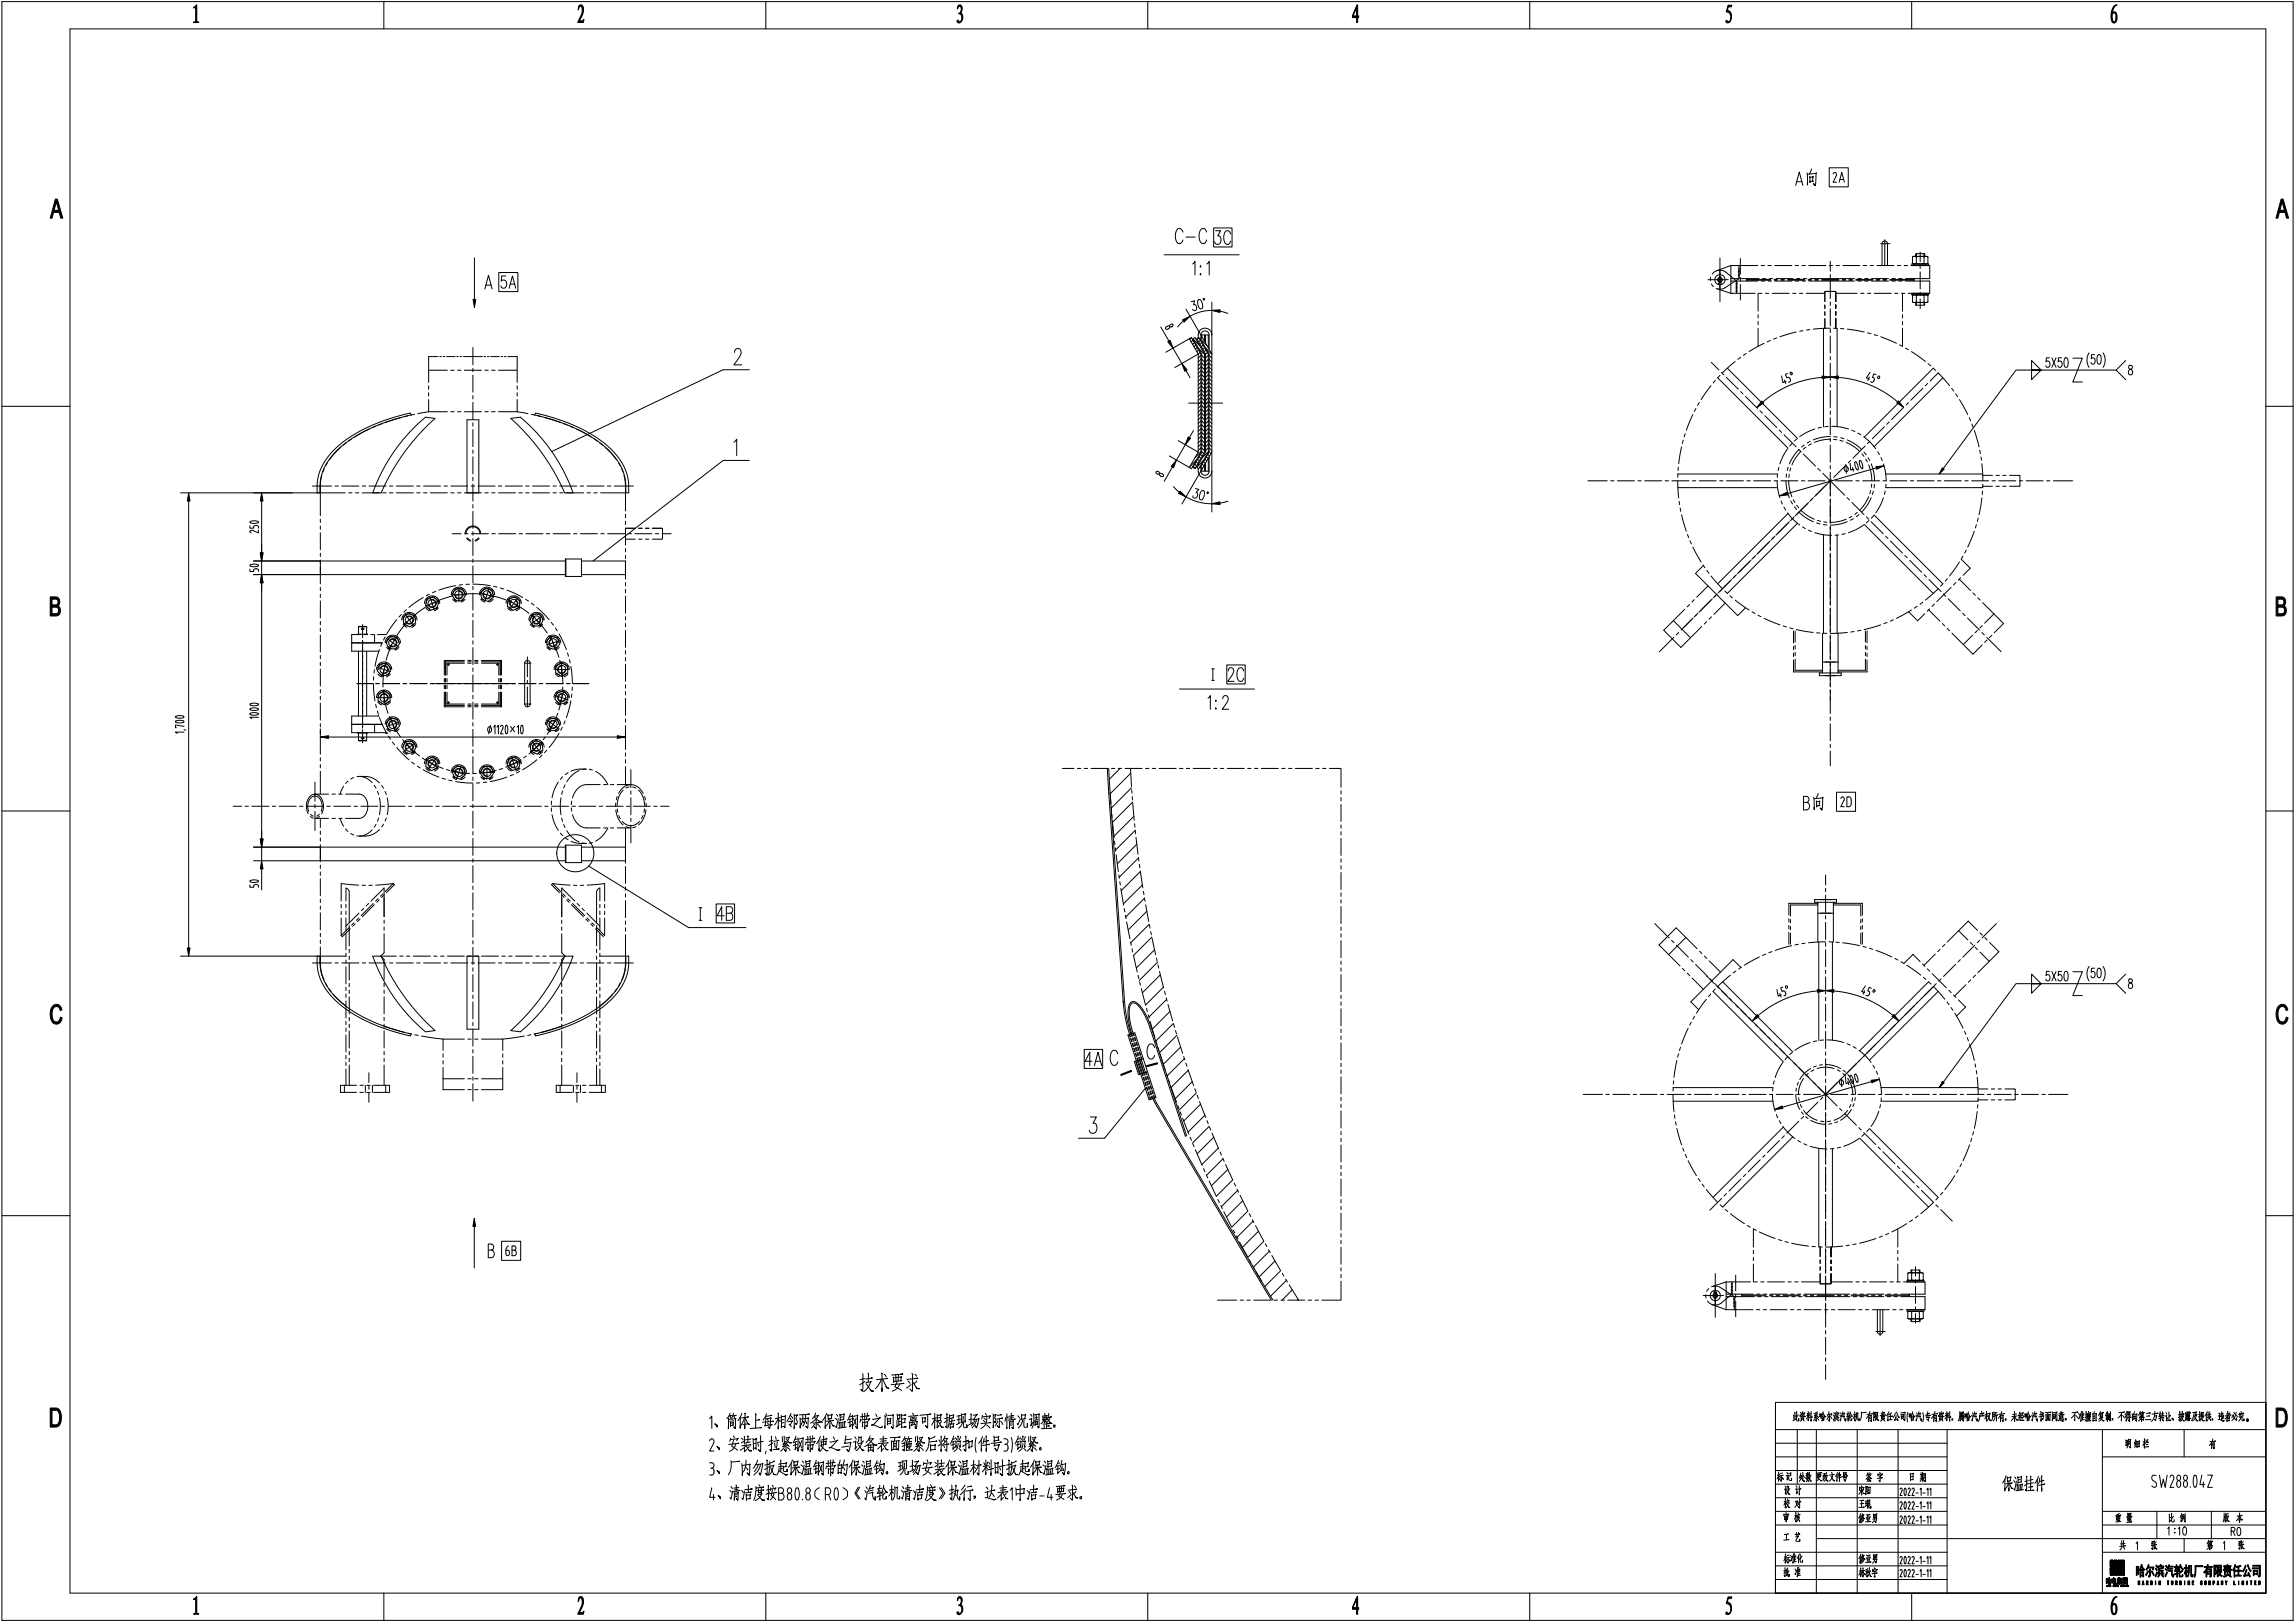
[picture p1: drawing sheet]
<svg xmlns="http://www.w3.org/2000/svg" width="840mm" height="594mm" viewBox="0 0 840 594" stroke-linecap="round" stroke-linejoin="round" font-family="sans-serif">
<g fill="none" stroke="#000" stroke-width=".37">
<path d="M.7 .6h838.9v592.5h-838.9zM25.6 10.6h804v572.6h-804zM140.5 .6v10M280.4 .6v10M420.3 .6v10M560.1 .6v10M700 .6v10M657.5 67.9l1.3-5 1.3 5M657.9 66.5h1.8M661.6 63.3l.2 4.5v-.9M661.8 63.8l3.3-.4-.2-.2-.3 4.8-.6-.8 .6 .6M662.6 64.5l.1 2.3v-.4l1.3-.1h-.3l.1-1.7 .2 .2-1.3 .1"/>
<path d="M663.3 61.9l-.8 1.8M669.8 61.4h6.9v7h-6.9zM671.2 63.7a.71 .71 0 0 1 1-.5 .71 .71 0 0 1 .2 1.1l-1.2 2.4h1.3M673.4 66.7l1-3.6 .9 3.6M673.7 65.7h1.3M173.7 94.4v15.2M182.6 99.8h7v6.9h-7zM426.3 93.3h27.4M433.1 85a1.29 1.29 0 0 0-1.3-1.4 1.29 1.29 0 0 0-1.2 1.4 3.7 3.7 0 0 0 .9 4.1 1.4 1.4 0 0 0 1.6-1.3M434.2 86.8h3.4M436.7 96.6l.8-.9v5M439.6 97.3v.5z"/>
<path d="M441.8 85a1.29 1.29 0 0 0-1.3-1.4 1.29 1.29 0 0 0-1.3 1.4 3.7 3.7 0 0 0 1 4.1 1.4 1.4 0 0 0 1.6-1.3M441.9 96.6l.9-.9v5M444.4 83.4h6.7v7h-6.7zM445.1 84.5h1.8l-1 1.9h.5a1.72 1.72 0 0 1 .6 1.8 1.72 1.72 0 0 1-1.4 1.2l-.5-.2-.4-.7M450.6 85.6a1.18 1.18 0 0 0-1.2-1.2 1.18 1.18 0 0 0-1.1 1.2 3.4 3.4 0 0 0 .8 3.8 1.28 1.28 0 0 0 1.5-1.1M629.8 94.4v16.1M633.8 97.2h9.8M633.8 97.2l-5.2 1.9M633.8 97.2v10.2M636.5 99.9h.5M636.5 99.4h.5M636.5 98.9h.5"/>
<path d="M636.5 98.4h.5M636.7 97.2v4.8l-5.5 3.6-1.4 .3-1.4-.3M637.2 94.6v5.8M644.8 97.2h1.3M647.3 97.2h1.3M649.8 97.2h6.3M657.3 97.2h1.3M659.8 97.2h1.2M662.3 97.2h6.2M669.8 97.2h1.2M670.2 95.6v3.7M672.3 97.2h1.2"/>
<path d="M674.8 97.2h6.2M682.2 97.2h1.3M684.7 97.2h1.3M687.2 97.2h6.3M688.6 89.2h3.4M689.1 97.2v-8.1l.3-.6 .6-.3 .8 .3 .3 .6v8.1M690.1 87.7v9.5M694.7 97.2h1.3M697.2 97.2h1.3M699.7 97.2h6.9v4.8h-8.9M700 97.2v-.6h6.1v.6M700.3 96.4l.6 .2 .8-.2 3.6 .2 .6-.2"/>
<path d="M700.3 94.1l.3-.3h4.9l.4 .3M700.3 94.1v2.3M700.3 96.4l.3 .2M701.4 93.4v.4v-1h3.3v1M701.7 94l1.2-.2 1.6 .2M701.7 94l-.8-.2-.6 .3M701.7 94.1v2.3M701.7 92.8v1M703.1 92.3v3.5M703.1 97v1.3M703.1 99.5v6.2M704.5 92.8v1"/>
<path d="M704.5 94l.8-.2 .6 .3M704.5 94.1v2.3M705.9 94.1v2.3M705.9 96.4l-.4 .2M177.5 105.8l1.4-5 1.3 5M177.9 104.4h1.9M185.2 101h-1.5l-.1 1.9a1.03 1.03 0 0 1 .9-.4 1.03 1.03 0 0 1 .9 .6 1.4 1.4 0 0 1 0 1.8 1.4 1.4 0 0 1-1.7 .4l-.3-.7M186.4 105.5l1.2-4.5 1.2 4.5M186.9 104h1.5M425 119.7l3 5.1M426.9 119.8l1.1-.5a.82 .82 0 0 1 0 1.1 .82 .82 0 0 1-1.2 .1zM428.4 118.9l.8-.3a.59 .59 0 0 1-.1 1 .59 .59 0 0 1-.8-.4z"/>
<path d="M433.3 117.5l-2.1 2.1M434.2 113.2l6 10.3M436.1 110.4l1.3-.3-.3 1.5a1.04 1.04 0 0 1 1.1 1 1.04 1.04 0 0 1-1.2 1l-.3-.4M438.6 110l.5-.4a2.48 2.48 0 0 1 .9 3.4l-.2 .1a2.84 2.84 0 0 1-1.2-3.1zM439.6 100.2v.5zM443.7 113.6l-4.1 .6-3.9 1.6M443.7 110.6v76.8M446.7 113.9l2.9 .8M625.3 102.4h7.5M626.4 101.5l-.1 1.2M626.6 103.9l.8 1M626.9 100.4l1-1 1.3-.5 1.4 .1 1.3 .6 3.9 3.3v4.5"/>
<path d="M628.8 105.8l5 1.6M629.3 103.7v.1M629.7 101.5h.1M629.7 103.3l-.4 .4M629.7 103.2v.1M629.9 103.2l.3 .4-.4-.3-.5 .5M629.9 101.4v.1M629.9 101.4h.1M629.9 101.4l-.2-.3v.4M633.8 102h10.3M633.8 102.9h9.9M633.8 107.4h8.9"/>
<path d="M635.6 106.7h.5M635.6 106.2h.5M635.6 105.7h.5M635.6 104.7h.5M635.6 104.2h.5M635.6 103.7h.5M635.6 105.2h.5M635.6 103.2h.5M636.5 101.4h.5M636.5 100.9h.5M636.5 100.4h.5M637.2 101.6v1.3"/>
<path d="M637.2 104.1v5.8M639.5 102v.9M639.5 102.3h8.8M639.5 102.6h8.8M643.7 107.4v6.5M643.7 115.2v1.2M643.7 117.7v1.2M643.9 107.4h1.2M644.9 102.9h1.2M645.3 102h1.3M646.4 107.4h1.2M647.4 102.9h1.2"/>
<path d="M647.8 102h1.3M648.9 107.4h6.2M649.6 102.3h1.2M649.6 102.6h1.2M649.9 102.9h6.2M650.3 102h6.3M652.1 102.3h1.2M652.1 102.6h1.2M654.6 102.3h6.2M654.6 102.6h6.2M656.4 107.4h1.2M657.4 102.9h1.2"/>
<path d="M657.8 102h1.3M658.9 107.4h1.2M659.9 102.9h1.2M660.3 102h1.2M661.4 107.4h6.8M662.1 102.3h1.2M662.1 102.6h1.2M662.4 102.9h16.6M662.8 102h16.2M664.5 102.3h1.3M664.5 102.6h1.3M667 102.3h6.3"/>
<path d="M667 102.6h6.3M668.2 110.4v-3.5l.2-.2h3.6l.2 .2v3.5M668.2 111.7v1.2M668.2 114.1v1.3M668.2 116.6v3.6M670.2 100.6v1.2M670.2 103.1v6.2M670.2 110.5v1.3M670.2 113v6.3M670.2 114h.1M672.2 111.5v1.4M672.2 114v1.4"/>
<path d="M672.2 116.5v3.7M672.2 107.4h7.8M674.5 102.3h1.3M674.5 102.6h1.3M677 102.3h1.3M677 102.6h1.3M679.5 102.3h6.2M679.5 102.6h6.2M680.3 102h1.2M680.3 102.9h1.2M681.3 107.4h1.2M682.8 102h1.2"/>
<path d="M682.8 102.9h1.2M683.8 107.4h1.2M685.2 102h6.3M685.2 102.9h6.3M686.2 107.4h6.3M687 102.3h1.2M687 102.6h1.2M689.5 102.3h1.2M689.5 102.6h1.2M692 102.3h8.8M692 102.6h8.8M692.7 102h1.3"/>
<path d="M692.7 102.9h1.3M693.7 107.4h1.3M695.2 102h1.3M695.2 102.9h1.3M696.2 107.4h1.3M696.6 107.4v6.5M696.6 115.2v1.2M696.6 117.7v1.2M697.7 102.9h8.9v4.5h-7.9M700 107.4v.5h6.1v-.5M700.3 110.5l.6 .2 .8-.2M700.3 108.1v2.4"/>
<path d="M700.3 110.5l.3 .2h4.9l.4-.2M700.6 107.9l-.3 .2M700.8 102v.9M701.4 110.7v1h3.3v-1M701.7 110.5l1.3 .2 1.5-.2M701.7 108.1l1.4-.2 1.4 .2M701.7 108.1v2.4M701.7 108.1l-.7-.2-.7 .2M701.7 110.7v1M703.1 107v1.2M703.1 109.5v3.4M704.5 110.7v1"/>
<path d="M704.5 108.1l.7-.2 .7 .2M704.5 108.1v2.4M705.5 107.9l.4 .2M705.9 110.5l-.7 .2-.7-.2M705.9 108.1v2.4M156.9 135.5h6.9M156.9 131v.1M156.9 131.2v.1M156.9 131.5v.6M156.9 132.2v.1M156.9 132.5v.1M156.9 132.7v.6"/>
<path d="M156.9 133.5v.1M156.9 133.7v.1M156.9 134v.6M156.9 134.7v.1M156.9 135v.1M156.9 135.2v4.8M160.4 130.5h-3.5v.3M161 130.5h.6M162.2 130.5h.7M163.5 130.5h3.1M165.1 135.5h1.2M167.2 130.5h.7"/>
<path d="M167.5 135.5h1.3M168.5 130.5h.6M169.7 130.5h6.9M170 135.5h6.3M173.2 127.2v6.4M173.2 134.8v1.3M173.2 137.3v6.2M177.2 130.5h.6M177.5 135.5h1.3M178.5 130.5h.6M179.7 130.5h3.1M180 135.5h1.3"/>
<path d="M182.5 135.5h6.9M183.4 130.5h.7M184.7 130.5h.6M185.9 130.5h3.5v9.5M268.9 129l.2-.9a1.32 1.32 0 0 1 2-.2 1.32 1.32 0 0 1 .1 2l-2.5 3.7h2.9M274.4 135.3h-9.6l-62.8 30M426.9 128.9l9.3-5.4 3.5 6.1v35.9l-3.5 6.1-8-4.7M429.5 127.4l3.2 5.7M434.2 135.6l1.5 2.6M435.5 124l3.2 5.6M436.3 123.6l-.6 .7M436.8 124l.7-.5 3.5 6.1v35.9l-3.5 6.1-.7-.5 3.2-5.6v-35.9z"/>
<path d="M436.8 124.5l-.6 .7M436.9 124.1l2.3 2.4M437.3 125.4l-.6 .7M437.8 126.3l-.6 .7M438.2 124l.7-.5 3.5 6.1v35.9l-3.5 6.1-.7-.5 3.2-5.6v-35.9zM438.4 127.2l-.7 .6M438.7 129.6v35.9M438.7 129.6l-8.6 4.9M438.8 127.5l2.2 2.2M438.9 128.1l-.7 .6M439 123.6l-.6 .7M439.4 129l-.7 .7"/>
<path d="M439.5 124.5l-.6 .7M439.6 124.1l2.3 2.4M439.7 123.8a2.17 2.17 0 0 1 .9-2.6h1.2l.9 1v5.7M439.7 130.1l-1 1M439.7 131.5l-1 1M439.7 132.9l-1 1M439.7 134.3l-1 1M439.7 135.7l-1 1M439.7 137.1l-1 1M439.7 138.5l-1 1M439.7 140l-1 .9M440 140l1 1"/>
<path d="M440 138.6l1 1M440 137.2l1 1M440 135.7l1 1M440 134.3l1 1M440 132.9l1 1M440 131.5l1 1M440 130.1l1 1M440 123.7v-1.1h1v2.3M440 125.4l-.6 .7M440.5 126.3l-.6 .7M441.1 127.2l-.7 .6M441.4 125.6v-3h1v4.7"/>
<path d="M441.5 127.5l2.2 2.2M441.6 128.1l-.7 .6M442.1 129l-.7 .7M442.4 134.3l-1 1M442.4 135.7l-1 1M442.4 130.1l-1 1M442.4 131.5l-1 1M442.4 132.9l-1 1M442.4 137.1l-1 1M442.4 138.5l-1 1M442.4 140l-1 .9M442.7 140l1 1"/>
<path d="M442.7 138.6l1 1M442.7 137.2l1 1M442.7 135.7l1 1M442.7 134.3l1 1M442.7 132.9l1 1M442.7 131.5l1 1M442.7 130.1l1 1M443.7 129.6l-3.5-6.1-.7 .5 3.2 5.6v35.9l-3.2 5.6 .7 .5 3.5-6.1M443.7 122.6a2.59 2.59 0 0 0-3.1-2.4 2.59 2.59 0 0 0-1.9 3.5M626.6 132.7l2.8 2.7M628.1 139.2l-.8 1M629.8 137.4l-.9 .9 25.8 25.8"/>
<path d="M630.3 136.3l.9 .9M632 138.1l4.5 4.4M632.5 134.8l25.6 25.7M635.3 132.3l-4.6 4.2M637.3 130.8l-1 .8M639.4 129.4l-1.1 .7M643.7 120.1v6.6M645.9 125.7l-5.5 3M648.2 124.6l-1.1 .5M650.5 123.7l-1.1 .4M652.3 137.6l.5 2.4 1.2-.4M653.3 139.1l.6 1.3"/>
<path d="M654.5 136.7l-.8 .3 .5 1.3a.88 .88 0 0 1 1.3 .4 .88 .88 0 0 1-.6 1.2M657.7 121.5l-6 1.8M660.2 121l-1.2 .3M662.7 120.6l-1.3 .2M667.2 138.1a38 38 0 0 0-21.8 9.1M667.7 120.2v36.1M670.2 120.1l-6.3 .4M670.2 120.5v1.3M670.2 123v6.2M670.2 130.5v1.2M670.2 133v6.2M671.4 120.1l1.3 .1"/>
<path d="M672.7 120.2v36M673.2 138.1a38 38 0 0 1 21.6 9M673.9 120.3l1.3 .1M676.4 120.5l6.2 1M683.8 121.8l1.2 .3M684.4 138l-.5 1.3M684.8 136.3l-1.4 2 1.1 .5M686.2 122.5l1.2 .4M686.9 137.2l-.8-.4-.5 1.3a.88 .88 0 0 1 .6 1.2 .88 .88 0 0 1-1.3 .4M688.6 123.3l5.8 2.4M695.5 126.2l1.1 .6M696.6 120.1v6.6"/>
<path d="M697.7 127.4l1.1 .6M699.9 128.7l5.1 3.6M706 133.1l.9 .8M706.7 139.5l3-3 4.1 4.7M708.8 135.6l-1-.8-25.2 25.2M711.4 138.3l-25.2 25.2M743.9 132v3.5h3.5l-3.5 3.5v-3.5h3.5zM750.4 131h-1.1l-.1 1.5 .1-.2a.76 .76 0 0 1 1.2 .3v1.4a.74 .74 0 0 1-.8 .5 .74 .74 0 0 1-.6-.7M751.3 131l1.5 3.5M752.8 131l-1.5 3.5M754.8 131h-1.1l-.1 1.5 .1-.2a.76 .76 0 0 1 1.2 .3v1.4a.74 .74 0 0 1-.8 .5 .74 .74 0 0 1-.6-.7M756 131.1l.6-.1a2.59 2.59 0 0 1 0 3.5h-.2a2.97 2.97 0 0 1-.4-3.4z"/>
<path d="M759 131.1h3.5l-3.5 8.7h3.5M764.9 129.1a4.9 4.9 0 0 0 0 5.4M766.9 129.8h-1.1l-.1 1.5 .1-.2a.76 .76 0 0 1 1.2 .4v1.3a.74 .74 0 0 1-.8 .5 .74 .74 0 0 1-.6-.7M768.1 130l.6-.2a2.6 2.6 0 0 1 0 3.5h-.2a2.96 2.96 0 0 1-.4-3.3zM770 129.1a4.9 4.9 0 0 1 0 5.4M774.8 135.5h-36.6l-26.7 36M778.3 132l-3.5 3.5 3.5 3.5M779.5 133.9v1a1.29 1.29 0 0 1 1.3 .9 1.29 1.29 0 0 1-.5 1.4 1.08 1.08 0 0 1-1.1-1.1 1.08 1.08 0 0 1 1.2-1l.2-.2a.74 .74 0 0 0 .1-.9 .74 .74 0 0 0-.8-.3zM.7 148.7h24.9M135.2 157.1l-5.5 2.9M137.5 156l-1.2 .5M139.8 155.1l-1.2 .5"/>
<path d="M146.9 152.8l-5.9 1.9M149.3 152.2l-1.2 .3M151.6 156.6l4.2-3.9 3.5 .5a79.1 79.1 0 0 0-19.7 27.2h-3.1a64.5 64.5 0 0 1 15.1-23.8zM151.8 151.7l-1.3 .2M156.9 150.7l-3.9 .7M156.9 141.2v1.3M156.9 143.7v1.3M156.9 146.2v4.5M156.9 150.7h6.9M165.1 150.7h1.2M167.5 150.7h1.3M170 150.7h6.3"/>
<path d="M173.2 144.8v1.2M173.2 147.3v6.2M173.2 154.8v1.2M173.2 157.3v6.2M177.5 150.7h1.3M180 150.7h1.3M182.5 150.7h6.9M189.4 150.7l3.9 .7M189.4 141.2v1.3M189.4 143.7v1.3M189.4 146.2v4.5M194.5 151.7l1.3 .2"/>
<path d="M197 152.2l1.2 .3M199.4 152.8l5.9 1.9M206.5 155.1l1.2 .5M208.8 156l1.2 .5M211.1 157.1l5.5 2.9M435.2 147.5h4.4M437 157.6l-1.5 2.6M439.7 147l-1 1M439.7 141.4l-1 1M439.7 142.8l-1 1M439.7 144.2l-1 1M439.7 145.6l-1 1"/>
<path d="M439.7 148.4l-1 1M439.7 149.8l-1 1M439.7 151.2l-1 1M439.7 152.6l-1 1M439.7 154.1l-1 1M439.7 155.5l-1 1M439.7 156.9l-1 1M439.7 158.3l-1 1M439.7 159.7l-1 1M440 147l1 1M440 159.7l1 1M440 158.3l1 1"/>
<path d="M440 156.9l1 1M440 155.5l1 1M440 154.1l1 1M440 152.7l1 1M440 151.3l1 1M440 149.9l1 1M440 148.4l1 1M440 145.6l1 1M440 144.2l1 1M440 142.8l1 1M440 141.4l1 1M440.8 147.5h1.3"/>
<path d="M442.4 147l-1 1M442.4 148.4l-1 1M442.4 149.8l-1 1M442.4 141.4l-1 1M442.4 142.8l-1 1M442.4 144.2l-1 1M442.4 145.6l-1 1M442.4 151.2l-1 1M442.4 152.6l-1 1M442.4 154.1l-1 1M442.4 155.5l-1 1M442.4 156.9l-1 1"/>
<path d="M442.4 158.3l-1 1M442.4 159.7l-1 1M442.7 147l1 1M442.7 159.7l1 1M442.7 158.3l1 1M442.7 156.9l1 1M442.7 155.5l1 1M442.7 154.1l1 1M442.7 152.7l1 1M442.7 151.3l1 1M442.7 149.9l1 1M442.7 148.4l1 1"/>
<path d="M442.7 145.6l1 1M442.7 144.2l1 1M442.7 142.8l1 1M442.7 141.4l1 1M443.3 147.5h4.4M617 158.7l-.3 1.2M619.8 151.8l-2.4 5.7M621 149.5l-.6 1.1M622.2 147.3l-.6 1.1M626.5 141.2l-3.6 5.1M637.3 143.3l.9 .9M639.1 145.1l4.4 4.4"/>
<path d="M644.4 150.4l.9 .9M646.2 152.1l4.4 4.4M651.5 157.4l.9 .9M653.3 159.2l4.4 4.4M664.5 157l-2.9 1.2-2.7 1.7M666.9 156.4l-1.2 .3M669.4 156.1l-1.2 .1M670.2 159.8l-3 .3-3.2 .9M670.2 140.5v1.2M670.2 143v6.2M670.2 150.4v1.3M670.2 152.9v6.3"/>
<path d="M670.7 156.1l3.2 .2 2.9 .7M671.4 159.8l1.3 .2M678 157.5l1.2 .5M680.3 158.5l1.1 .7M682.4 159.9l2.3 1.9 2.1 2.5M690 156.2l-4.5 4.4M691.7 154.5l-.9 .8M697 149.2l-4.4 4.4M698.8 147.4l-.9 .9M704.1 142.1l-4.4 4.4M705.8 140.3l-.9 .9M714.6 142.2l.8 1"/>
<path d="M716.1 144.2l.7 1M717.5 146.3l3 5.5M721 152.9l.5 1.1M722 155.2l.5 1.2M722.9 157.5l1.7 6.1M829.6 148.7h10M114.4 177.9h7M117.8 173.9l-.5 4v10.9M118.7 171.6l-.5 1.2M119.9 169.4l-.6 1.1M122.7 177.9h1.2M124.7 163.8l-2 2-2.2 2.6"/>
<path d="M125.1 177.9h6.3M126.7 162.2l-1 .7M128.7 160.7l-1 .7M132.6 177.9h1.3M135.1 177.9h6.3M142.6 177.9h1.3M145.1 177.9h6.2M152.6 177.9h1.2M155.1 177.9h6.2M162.6 177.9h1.2M165.1 177.9h6.2M172.5 177.9h1.3"/>
<path d="M173.2 164.7v1.3M173.2 167.2v6.3M173.2 174.7v1.3M173.2 177.2v6.2M175 177.9h6.3M182.5 177.9h1.3M185 177.9h6.2M192.5 177.9h1.2M195 177.9h6.2M202.5 177.9h1.2M205 177.9h6.2M212.4 177.9h1.3"/>
<path d="M214.9 177.9h6.3M217.6 160.7l1 .7M219.7 162.2l.9 .7M221.6 163.8l2.1 2 2.1 2.6M222.4 177.9h1.3M224.9 177.9h7M226.4 169.4l.7 1.1M227.6 171.6l.5 1.2M228.5 173.9a19.1 19.1 0 0 1 .5 6.5v6.6M268.7 161.9l1-1.1v5.9M274.4 168.5h-9.6l-47.6 36.8M423.4 172.6a.65 .65 0 0 1 .9 .1 .65 .65 0 0 1-.1 .9l-.8-.3z"/>
<path d="M424.6 173.3a.97 .97 0 0 1 1.3 1.1 .97 .97 0 0 1-1.3-1.1zM429.3 171l-3 5.2M429.6 178.1l2.2 2.1M431.4 161.3l7.3 4.2M434 162.8l-3.2 5.6M437 170.8l.6 .6M437.5 169.9l.6 .6M437.7 178.8l1.3 .4-1.1 1.1a1.04 1.04 0 0 1 .5 1.4 1.04 1.04 0 0 1-1.6 .3v-.5M438 169l.6 .6M438 168.5l-2.3 2.3M438.5 168.1l.7 .6M438.7 171.4a2.58 2.58 0 0 0 1.9 3.5 2.58 2.58 0 0 0 3.1-2.4"/>
<path d="M438.7 165.5l-3.2 5.6M439 167.2l.7 .6M439.6 166.3l.6 .6M439.7 170.8l.6 .6M439.7 161.1l-1 1M439.7 162.5l-1 1M439.7 163.9l-1 1M439.7 165.3l-2.1 2.2M440 165.4l.7 .7M440 164l1 1M440 162.5l1 1M440 161.1l1 1"/>
<path d="M440.1 179.6h.6a2.48 2.48 0 0 1-.9 3.4l-.3-.1a2.82 2.82 0 0 1 .6-3.3zM440.2 169.9l.6 .6M440.2 171.6l-7.4 12.9M440.7 169l.6 .6M440.7 168.5l-2.3 2.3M441 170.2v2.3h-1v-1.1M441.2 168.1l.6 .6M441.7 167.2l.7 .6M442.2 166.3l.7 .6M442.4 167.7v4.8h-1v-3M442.4 162.5l-1 1M442.4 161.1l-1 1"/>
<path d="M442.4 163.9l-1 1M442.4 165.3l-2.1 2.2M442.7 167.2v5.3a1.5 1.5 0 0 1-1.5 1.5 1.5 1.5 0 0 1-1.5-1.5v-1.2M442.7 165.4l.7 .7M442.7 164l1 1M442.7 162.5l1 1M442.7 161.1l1 1M581.4 176h7.1M589.7 176h1.3M592.2 176h6.3M599.7 176h1.3M602.2 176h6.2"/>
<path d="M609.7 176h1.2M612.2 176h6.2M614.3 176l.3 6.3M614.4 178.5h36.5M614.4 173.5h36.5M614.4 173.5l-.1 1.2M614.5 171l-.1 1.2M615.7 163.6l-1.1 6.1M616.3 161.1l-.3 1.2M619.7 176h1.2M622.2 176h6.2M629.6 176h1.3"/>
<path d="M632.1 176h6.3M639.6 176h1.3M642.1 176h6.2M649.6 176h1.2M650.7 176l.3 3.1 .7 3.1M650.9 173.5l-.1 1.3M651.3 171l-.2 1.3M652.1 176h6.2M654 176l.2 3 1 3.2M654.1 173.5l-.1 1.2M654.5 164.3l-1.6 2.5-1.2 3M654.7 171l-.3 1.2"/>
<path d="M654.9 176l.3 2.9 .9 2.9M655.1 173.6l-.1 1.2M655.7 171.3l-.3 1.2M656.1 162.3l-.8 1M657.9 160.6l-.9 .9M658.6 164.5l.8 .8M658.7 164.5l-2.1 2.7-1.4 2.6M659.4 165.2l-1.9 2.4-1.4 2.6M659.6 176h1.2M660.3 166.2l4.4 4.4M660.6 162.9l-1 .8M661.2 163.7l-.9 .7"/>
<path d="M662.1 176h6.2M662.8 161.6l-1.1 .6M663.3 162.4l-1.1 .6M665.6 171.5l.9 .9M667.4 173.2l2.8 2.8v5.4M669.5 176h1.3M670.2 160.8l-3 .3-2.9 .8M670.2 160.4v1.3M670.2 162.9v6.2M670.2 170.4v1.2M670.2 172.9v6.2M670.2 176l5.2 5.3"/>
<path d="M670.6 175.6l-6.2 6.2M671.4 160.8l1.1 .2M672 176h6.3M673.7 161.2l1.2 .3M673.9 160.2l1.3 .4M675.4 170.9a.93 .93 0 0 1 1.3 .5 .93 .93 0 0 1-.8 1.2l-.6-.8zM675.8 170.3l-4.4 4.4M675.9 170l.1 3.2M676 161.9l2.5 1.4 2.4 1.9M676.4 161l2.8 1.5 2.4 2M677.4 169.6l.2 2.4 1.2-.3M677.6 168.6l-.9 .8"/>
<path d="M678.3 171.1l.4 1.4M679.2 169.1a2.15 2.15 0 0 1 1.1 2.9h-.1a2.96 2.96 0 0 1-1-2.9zM679.5 176h1.3M680.9 168.6l.1-.1a2.72 2.72 0 0 1 .9 3.1 2.96 2.96 0 0 1-1-3zM681.7 166.1l.8 1M682 176h6.2M682.5 165.5l.8 1M682.9 163.3l-4.4 4.4M683.1 168.1l.6 1M684 167.5l.6 1.1M684.2 170.2l.9 2.9 .3 2.9M684.7 161.5l-.9 .9"/>
<path d="M685 179.6l-.4 1.1M685.1 169.8l1 3.1 .3 3.1M685.3 177.2l-.1 1.2M685.9 179.8l-.3 1.2M686.3 177.3l-.1 1.2M687 171.3l-32.6 9.4M687.5 165.3l.6 1.1M688.7 167.5l.5 1.2M689.5 176h1.2M689.6 169.8l.8 3.1 .2 3.1M690.3 179.7l-.3 1.3M690.5 173.5h35.5"/>
<path d="M692 176h6.2M699.5 176h1.2M702 176h6.2M709.4 176h1.3M711.9 176h6.3M719.4 176h1.3M721.9 176h6.2M724.9 164.8l.2 1.2M725.3 167.3l.2 1.2M725.7 169.7l.3 6.3M725.9 179.8l-.1 1.2M726 178h3.6"/>
<path d="M726 174h3.6M726 177.2v1.3h-35.5l.1-1.2M729.4 176h1.2M730.8 174h1.3M730.8 178h1.3M731.9 176h6.2M733.3 174h1.3M733.3 178h1.3M735.8 174h3.6l.2 .2v3.6l-.2 .2h-3.6M739.4 176h1.2M741.9 176h6.2M749.3 176h1.3"/>
<path d="M751.8 176h7.1M66.1 180.4h60.3M69.1 183.4v163.6M91.5 192.5v.8h1.4a.88 .88 0 0 1 .9-1 .88 .88 0 0 1 .8 1M91.5 191a2.97 2.97 0 0 1 3.1 .1 2.71 2.71 0 0 1-3.1 0zM94.6 194.1v1l-2.3-1-.6 .1-.2 .4 .5 .5M95.8 183.4v19M116.1 180.4a19.8 19.8 0 0 1 7.8-17.2 59.7 59.7 0 0 1 26.3-12l.4 .7a57.1 57.1 0 0 0-27.1 12.8 18.8 18.8 0 0 0-6.3 15.7M117.3 190v1.3M117.3 192.5v1.3M117.3 195v6.3M127.6 180.4h1.3"/>
<path d="M130.1 180.4h1.3M132.6 180.4h6.3M140.1 180.4h1.3M142.6 180.4h1.3M145.1 180.4h6.2M152.6 180.4h1.2M155.1 180.4h1.2M157.6 180.4h6.2M165.1 180.4h1.2M165.5 195.4h3.4M167.5 180.4h1.3M170 180.4h6.3"/>
<path d="M170.1 195.4h1.3M170.3 195.4l.2-1.1 .6-.9 .9-.6 1.1-.3 1.1 .2 .9 .6 .6 .9 .3 1.2M170.6 195.4l.7-1.8 .7-.5 1.1-.3 .9 .2 .9 .5 .6 .9 .2 1M170.9 197l1.4 1.1M171 180.4v-26.7h4.3v26.7M171.1 196.9l1.3 .9M172.6 195.4h6.2M173.2 184.7v1.2M173.2 187.2v6.2M173.2 194.7v1.2M173.2 197.1v6.3M175.2 196.9l-1.3 .9"/>
<path d="M175.5 197l-1.5 1.1M177.5 180.4h1.3M180 180.4h1.3M180.1 195.4h1.2M182.5 180.4h6.2M182.6 195.4h6.2M190 180.4h1.2M190.1 195.4h1.2M192.5 180.4h1.2M192.6 195.4h6.2M195 180.4h6.2M200 195.4h1.3"/>
<path d="M202.5 180.4h1.2M202.5 195.4h6.3M205 180.4h1.2M209.8 180.4a64.5 64.5 0 0 0-19.3-27.7l-3.5 .5a79.1 79.1 0 0 1 19.8 27.2h6.9M210 195.4h1.3M212.5 195.4h6.2M214.9 180.4h1.3M217.4 180.4h1.3M219.9 180.4h10.3a19.8 19.8 0 0 0-7.8-17.2 59.7 59.7 0 0 0-26.3-12l-.4 .7a57.1 57.1 0 0 1 27.1 12.8 18.8 18.8 0 0 1 6.4 15.7M220 195.4h1.2M222.5 195.4h6.2M229 188.3v1.2"/>
<path d="M229 190.8v1.2M229 193.3v6.2M229 193.4h3.7M229 197.4h3.6M230 195.4h1.2M232.5 195.4h6.2M233.8 193.4h1.4M233.8 197.4h1.3M236.3 193.4h1.4M236.3 197.4h1.3M238.8 193.4h3.6l.2 .2v3.6l-.2 .2h-3.6M239.9 195.4h1.3"/>
<path d="M242.4 195.4h3.4M434.3 181.9l2.5 1.2 2.7 .8 4.2 .5M449.6 183.5l-2.9 .7M614.8 183.5l.2 1.2M615.2 186l.2 1.2M615.7 188.4l1.7 6M617.9 195.6l.4 1.2M618.8 198l.5 1.1M648.1 198l-4.9 4.9M649.9 196.3l-1.4 1.4M652.1 183.3l.5 1.2M653.2 185.6l.6 1.1"/>
<path d="M654.5 187.7l1.9 2.2 2.5 2.2M654.7 188l-25.8 25.7M655.2 191l-4.9 4.9M655.7 183.4l.6 1.1M656.6 182.9l.6 1.1M657 189.2l-1.4 1.4M657 185.5l.8 1M657.9 184.9l.7 1M658.1 191.5l-25.6 25.7-.9-.8M658.7 187.5l2.6 2.1 2.7 1.4M659.4 186.8l2.4 1.9 2.5 1.4M660 192.8l1 .7"/>
<path d="M662.2 194.1l1.1 .5M662.2 183.9l-4.9 4.9M664 182.1l-1.4 1.5M664.5 195l3 .7 3.2 .3M665.2 191.4l1.2 .4M665.5 190.5l1.1 .3M667.6 192l1.3 .2M667.7 195.7v36.1h1.2M667.8 191l1.2 .2M670.2 180.4v1.2M670.2 182.6v9M670.2 192.6v9"/>
<path d="M672.7 195.9v35.9M673.2 195.8l-1.3 .1M675.6 195.3l-1.2 .3M676 190.1l-2.8 .8-3 .3M676.3 182.1l.9 .9M676.4 191l-3.2 .9-3 .3M678.1 183.9l4.4 4.4M678.1 189l-1 .6M678.6 189.8l-1.1 .6M680 187.6l-.9 .7M680.7 188.3l-1 .8M682.4 192.1l-2.6 1.6-3 1.3"/>
<path d="M682.6 192l25.3 25.2M683.4 189.2l.8 .9M684.2 181.8l-1.4 2.6-1.9 2.4M684.3 190.5l-.9 .9M685.1 191l4.4 4.4M685.1 182.2l-1.4 2.8-2.1 2.5M686 188.7l-.8 1M686.2 188.5l25.2 25.2M689.6 182.2l-1.2 2.9-1.6 2.6M690.4 196.3l.9 .8M692.2 198l4.4 4.4M722.9 194.4l-2.4 5.8"/>
<path d="M723.7 192.1l-.4 1.2M724.3 189.6l-.3 1.3M725.7 182.3l-1.1 6.1M91.5 208.3v.9h1.4a.88 .88 0 0 1 .9-1 .88 .88 0 0 1 .8 1M91.5 206.8a2.95 2.95 0 0 1 3.1 .2 2.72 2.72 0 0 1-3.1 0zM92.8 205.3h114.2M92.8 210.3h114.2M95.8 205.3v5M95.8 213.3v93.8M117.3 202.5v1.3M117.3 205v8.7M117.3 215v1.2"/>
<path d="M117.3 217.5v1.2M117.3 220v6.2M155 218.7l-5.2 3.6M157.2 217.5l-1.1 .6M157.4 218.5l1.6 4.8M157.8 219.7h.8l.6 .4 .3 .7-.2 .7-.5 .5-.7 .2-.7-.3-.4-.6M159.5 216.5l-1.2 .5M165.2 217.7l.2-1 .6-.9 .9-.6 1.1-.3 1 .2 .9 .6 .7 .9 .2 1.1M165.5 217.7l1.2 2.2h2.6l1.2-2.2M165.5 217.7l1.2-2.2h2.6l1.2 2.2M165.5 217.7h5M165.7 219.4l1.4 1"/>
<path d="M165.8 217.7l.6-1.5 1.6-.7 1.5 .6 .5 .7 .2 .9M165.8 218.1l-5.8 2M166.2 219l1.1 .8M166.8 214.4l-6.1 1.6M168 216.4l.7 .3 .5 .5 .1 .7-.4 .7-.7 .4-.7-.1-.5-.5-.3-.7M168 215.2v5M168.3 217.7l-1.3 .2M169.4 214l-1.3 .2M169.8 219l-1.1 .8M170.3 219.4l-1.4 1M171.9 213.8l-1.3 .1M173.2 213.8l6.3 .6"/>
<path d="M173.2 204.6v1.3M173.2 207.1v6.3M173.2 214.6v1.3M173.2 217.1v6.2M175.5 217.7l.2-1 .6-.9 .8-.6 1.2-.3 1 .2 .9 .6 .6 .9 .3 1.1M175.6 217.4l-6.1 .1M175.9 216.9l1.9-1.7 2.4 .8 .5 2.5-1.9 1.7-2.4-.8zM175.9 216.9l4.8 1.6M176 219.4l1.4 1M176.1 217.7l.6-1.5 1.6-.7 1.5 .6 .6 .8 .1 .8M176.5 219l1.1 .8M176.8 217.5l1.3 .2"/>
<path d="M178.7 216.5l.6 .4 .3 .8-.2 .7-.6 .5-.7 .1-.6-.3-.4-.6v-.8M179.1 215.3l-1.6 4.8M179.3 217.9l5.9 1.7M180.1 219l-1.1 .8M180.6 219.4l-1.4 1M180.7 214.6l1.3 .3M183.2 215.2l1.2 .4M185.6 216l5.8 2.7M186 219.4l2.4-1 2 1.5-.2 2.5-2.4 1-2-1.5zM186.1 219.4l4 3M188.8 219.9l.5 .5 .1 .7-.4 .7-.7 .4-.7-.1-.6-.5-.2-.7 .3-.7M189.6 218.9l-3 4"/>
<path d="M192.5 219.4l1 .6M207 204.6h5.9v6.4h-5.9zM207.2 204.6v6.4M212.9 205.3h16.1v6.7M212.9 210.3h16.1M229 200.8v1.2M229 203.3v1.2M229 213.2v1.3M229 215.7v1.3M229 218.2v6.2M619.8 200.2l3.1 5.5M620.4 219.5l-.9 .9"/>
<path d="M623.5 206.8l.7 1M623.7 207l-2.9 2.9 15.5 15.4 2.8-2.8M625 208.8l.7 1M625.4 214.5l-4.1 4.1M626.5 210.8l4.2 4.7M627 219.2l-4.9 4.9M628.7 217.4l-1.3 1.4M633.4 218.1l1 .8M634 212.1l-4.9 5M635.3 210.9l-.9 .9M635.3 219.7l5.1 3.6M635.8 210.4l-.9 .8"/>
<path d="M641.1 205.1l-4.9 4.9M642.8 203.3l-1.3 1.4M670.2 202.6v8.9M670.2 212.6v8.9M697.5 203.3l.9 .9M699.2 205.1l4.4 4.4M704.5 210.4l.9 .8M706.3 212.1l4.4 4.4M709.7 215.5l-4.7 4.2M711.4 213.7l-.9 .9M711.6 217.4l.9 .9M713 211.8l-.8 .9"/>
<path d="M713.3 219.2l4.4 4.4M714.4 215l-5.2 5.2M716.1 213.2l-.8 .9M717.4 212l4.1 4.2M717.5 205.7l-3.7 5.1M717.9 211.5l-.9 .9M718.7 203.6l-.6 1 3.3 3.4-2.6 2.6M719.9 201.4l-.5 1.1M722.4 217l.9 .9M724.2 218.8l.9 .9M117.3 227.4v1.3M117.3 229.9v1.3"/>
<path d="M117.3 232.4v6.3M117.3 239.9v1.3M130.9 232.3h3.7M131.3 229.4h3M131.3 229.4v2.9M131.3 235.3v.1M131.3 238.4v23.7M132 232.3h-3.2v3h11.2M132.3 230.2h1.1M132.8 228.6v4.8M132.8 234.4v32.1M133.3 232.3h1.2"/>
<path d="M134.3 229.4v2.9M134.3 235.3v.1M134.3 238.4v23.7M135.7 232.3h1.3M137.1 232.3v3M138.2 232.3h3.3M138.9 237.8l-1.6 6.1M139.9 235.4l-.5 1.2M139.9 235.4h-11.1v3h9.9M141 233.1l-.6 1.2M141 235.3l.2-1 .6-.9 .9-.7 1.1-.2 1 .2 .9 .5 .7 .9 .2 1.2M141.6 236.9l1.4 1"/>
<path d="M141.6 235.3l.6-1.5 1.6-.7 1.5 .6 .6 .8 .1 .8M141.8 233.8l4.1 3M142 236.6l1.1 .8M142.8 233l2.5 .2 1 2.4-1.4 2-2.6-.3-1-2.3zM142.8 234.5l.5-.4 .8-.1 .7 .4 .3 .7-.1 .7-.5 .6-.7 .2-.7-.3M143.5 236l-2.1 5.7M144.6 233.8l-.5 1.1M145.3 226.8l-3.7 5.2M145.3 233.2l-3 4.1M145.6 236.6l-1.1 .8M146.1 236.9l-1.4 1M147 224.9l-.9 1"/>
<path d="M147.1 227l.2-1.1 .6-.9 .8-.6 1.1-.2 1.1 .2 .9 .5 .7 1 .2 1.1M147.6 228.6l1.4 1M147.7 227l.6-1.6 1.5-.6 1.6 .5 .7 1.7M148.1 228.2l1.1 .8M148.4 224.9l3 4.1M148.8 223.2l-.9 .8M149 227.8l-3.7 4.9M149.1 225.9l.7-.2 .7 .2 .5 .5 .1 .8-.3 .6-.7 .4-.7-.1-.5-.4M150.8 226.1l-.9 .9M151.7 228.2l-1.1 .8M151.9 225.5l-4.1 2.9M151.9 225.5l.3 2.5-2.1 1.5-2.3-1.1"/>
<path d="M151.9 225.5l-2.3-1.1-2 1.5 .2 2.5M152.1 228.6l-1.4 1M155.4 220.9l.2-1 .6-.9 .8-.6 1.2-.3 1 .2 .9 .5 .7 .9 .2 1.2M156 222.5l1.3 1.1M156 220.9l.6-1.5 1.6-.7 1.5 .6 .7 1.6M156.4 222.2l1.1 .8M156.7 221.7l-5 3.6M158.9 220.6l-1.1 .5M160 222.2l-1.1 .8M160.5 222.5l-1.4 1.1M160.6 220.1l-4.8 1.6M160.6 220.1l-.5 2.5-2.4 .8-1.9-1.7"/>
<path d="M160.6 220.1l-1.9-1.7-2.4 .8-.5 2.5M173.2 224.6v1.2M173.2 227.1v6.2M173.2 234.6v1.2M173.2 237.1v6.2M185.3 220.9l.2-1 .5-.9 .9-.6 1.2-.3 1 .2 .9 .5 .6 .9 .3 1.2M185.8 222.5l1.4 1.1M185.9 220.9l.6-1.5 1.5-.7 1.6 .6 .5 .7 .2 .9M186.3 220.1l1.1 .5M186.3 222.2l1.1 .8M188.5 221.1l5.2 3.4M189.9 222.2l-1.1 .8"/>
<path d="M190.4 222.5l-1.4 1.1M193.6 227l.2-1 .6-.9 .9-.7 1.1-.2 1.1 .2 .9 .5 .6 1 .2 1.1M194.2 228.6l1.4 1M194.2 227l.6-1.5 1.5-.7 1.6 .5 .5 .8 .2 .9M194.6 220.8l1 .7M194.6 225.3l.9 .8M194.7 228.2l1.1 .8M194.9 224.9l-1 2.3 1.5 2.1 2.5-.3M194.9 224.9l2.6-.3 1.5 2.1-1.1 2.3M194.9 224.9l3 4.1M195.7 225.9l-.4 .6-.1 .7 .4 .7 .6 .3 .7-.1 .6-.5 .2-.7-.2-.7M196.4 227l4 4.7"/>
<path d="M196.6 222.3l4.4 4.5M198.2 228.2l-1.1 .8M198.5 225.5l-4.1 2.9M198.7 228.6l-1.4 1M199.7 235.3l.2-1 .5-.9 .9-.7 1.1-.2 1.1 .2 .9 .5 .6 .9 .3 1.2M200.2 236.9l1.4 1M200.3 235.3l.6-1.5 .7-.5 .9-.2 1.5 .6 .5 .7 .2 .9M200.7 236.6l1.1 .8M201 232.7l.7 1.1M201.7 232.9l-1.7 1.9 .8 2.4 2.5 .5M201.7 232.9l2.5 .5 .8 2.4-1.7 1.9M201.7 232.9l1.6 4.8"/>
<path d="M201.8 227.8l.8 1M202.1 234.1l-.6 .4-.3 .7 .2 .8 .5 .4 .8 .1 .6-.2 .4-.6v-.8M202.3 234.9l2.3 5.6M203.3 229.9l.7 1M204.3 236.6l-1.1 .8M204.7 232l2.7 5.8M204.7 236.9l-1.3 1M204.9 234.5l-4.8 1.6M207.8 239l.4 1.2M229 225.7v1.2M229 228.2v1.2M229 230.7v6.2"/>
<path d="M229 238.2v1.2M612.7 227.2l-3.5 3.5 6.3 6.3 7.6-7.7M612.7 227.2l6.3 6.3M612.9 233.3l-5.3 5.3M614.6 231.5l-.8 .9M616.9 223l-4.2 4.2M618.6 221.3l-.9 .9M619.9 226.2l-4.4 4.4M621.7 224.5l-1.4 1.4M624.9 227.5l-.9 .9M626.7 225.8l-.9 .9M631.7 220.8l-4.2 4.1"/>
<path d="M641.5 224l1.1 .6M643.7 225.2l1.1 .6M645.9 226.3l5.8 2.4M652.9 229.1l1.2 .4M655.3 229.8l1.2 .4M656.7 231v4.3M656.7 236.6v1.2M656.7 239.1v1.2M657.3 231v4M657.3 236.3v1.2M657.3 238.8v1.2M657.7 230.5l6.2 1"/>
<path d="M665.2 231.6l1.2 .1M667.3 231.8v14.5M670.2 222.5v9M670.2 232.5v9M673 231.8v14.5M676.4 231.5l-6.2 .4M678.9 231.2l-1.2 .2M681.4 230.7l-1.3 .3M683 231v4M683 236.3v1.2M683 238.8v1.2M683.6 231v4.3"/>
<path d="M683.6 236.6v1.2M683.6 239.1v1.2M688.6 228.7l-6 1.8M691 227.8l-1.2 .5M693.3 226.9l-1.2 .5M698.8 223.9l3.3 3.3 2.7-2.6M699.9 223.3l-5.5 3M702 221.9l-1.1 .7M704 220.4l-1 .8M706.2 223.2l4.1 4.2M706.5 222.9l-.9 .9M708.3 221.1l-.9 .9"/>
<path d="M711.2 228.3l.9 .8M713 230l.8 .9M714.7 231.8l7.7 7.7 3.4-3.5M718.6 224.5l.9 .9M720.4 226.2l4.4 4.4M722.3 232.5l-3.4 3.4M724 230.8l-.8 .8M725.7 231.5l.9 .9M725.8 229l-.9 .9M725.9 220.6l7.7 7.6-3.4 3.4M727.4 233.3l5.3 5.3M727.6 234.3l-.9 .9"/>
<path d="M729.3 232.5l-.9 .9M730.1 224.7l-3.4 3.4M91.5 259.5a2.95 2.95 0 0 1 3.1 .1 2.71 2.71 0 0 1-3.1 0zM91.5 257.7a2.97 2.97 0 0 1 3.1 .2 2.71 2.71 0 0 1-3.1 0zM117.3 242.4v1.3M117.3 244.9v6.2M117.3 252.4v1.2M117.3 254.9v1.2M117.3 257.4v6.2M130.7 250.2h5.7M136.7 250.2l.6 6.4M136.8 247.7v1.3"/>
<path d="M137.1 245.2l-.2 1.2M137.5 257.8l.3 1.2M137.6 250.2h1.3M137.8 245.1l.2-1.1 .6-.8 .9-.7 1.1-.2 1 .2 1 .6 .6 .9 .2 1.1M137.8 255.4l.2-1.1 .6-.8 .9-.7 1.1-.2 1.1 .2 .9 .6 .6 .9 .2 1.1M138.1 255.4h5.1M138.2 244.3l4.8 1.6M138.4 246.7l1.4 1M138.4 257l1.4 1M138.4 245.1l.7-1.5 1.5-.7 1.6 .6 .6 1.6M138.4 255.4l.7-1.5 1.5-.7 1.6 .6 .6 1.6M138.9 246.4l1.1 .8"/>
<path d="M138.9 256.7l1.1 .8M139.4 255.4l.2-.7 .5-.5 .8-.1 .7 .4 .3 .7-.1 .7-.5 .6-.7 .2M139.4 244.7l.5-.6 .6-.3 .8 .2 .5 .5 .1 .7-.3 .7-.6 .4h-.7M140.1 250.2h6.2M140.3 252.7l.1 1.2M140.6 245.3l-.3 6.2M140.6 255.1l1.5 6M140.6 252.9v5M140.6 252.8l2.2 1.3v2.6l-2.2 1.2M140.6 252.8l-2.2 1.3v2.6l2.2 1.2M141.1 242.9l-.3 1.2M141.4 242.7l-1.5 4.8"/>
<path d="M141.4 242.7l1.7 1.9-.8 2.4-2.4 .5M141.4 242.7l-2.5 .5-.7 2.4 1.7 1.9M142.4 246.4l-1.1 .8M142.4 256.7l-1.1 .8M142.9 246.7l-1.4 1M142.9 257l-1.4 1M147.6 250.2h1.2M150.1 250.2h6.2M157.6 250.2h31.1M162.7 253.4v5.3h7.3M162.7 248.4v1.2M162.7 250.9v1.2"/>
<path d="M163 241.8v5.3M163 248.4v1.2M163 250.9v1.2M163 253.4v5.3M163.2 253.4v4.8h6.8M163.2 248.4v1.2M163.2 250.9v1.2M163.7 253.4v4.3h6.3M163.7 248.4v1.2M163.7 250.9v1.2M163.8 257.2h.8M163.8 243.2h.8"/>
<path d="M164.1 243.1h.1M164.2 242.8v.9M164.2 256.8v.9M170 241.8h-7.3v5.3M170 242.3h-6.8v4.8M170 242.8h-6.3v4.3M171.3 241.8h1.2M171.3 258.7h1.2M171.3 242.3h1.2M171.3 242.8h1.2M171.3 258.2h1.2M171.3 257.7h1.2"/>
<path d="M173.2 244.5v1.3M173.2 247v6.3M173.2 254.5v1.3M173.2 257v6.2M173.8 241.8h1.2M173.8 258.7h1.2M173.8 242.3h1.2M173.8 242.8h1.2M173.8 258.2h1.2M173.8 257.7h1.2M176.3 241.8h7.3v5.3M176.3 242.3h6.8v4.8"/>
<path d="M176.3 242.8h6.3v4.3M181.7 257.2h.8M181.7 243.2h.8M182.1 242.8v.9M182.1 256.8v.9M182.6 248.4v1.2M182.6 250.9v1.2M182.6 253.4v4.3h-6.3M183.1 248.4v1.2M183.1 250.9v1.2M183.1 253.4v4.8h-6.8M183.3 241.8v5.3"/>
<path d="M183.3 248.4v1.2M183.3 250.9v1.2M183.3 253.4v5.3M183.6 253.4v5.3h-7.3M183.6 248.4v1.2M183.6 250.9v1.2M190 250.2h6.2M192 242.8h2.4M192 257.7h2.4M192.4 242l1.1-.2 .6 .9v15l-.3 .7-.7 .3-.7-.2-.3-.8v-15zM193.1 240.4v7.4M193.1 249v1.3"/>
<path d="M193.1 251.5v7.3M197.5 250.2h1.2M200 250.2h6.2M202.9 245.1l.2-1.1 .5-.8 .9-.7 1.1-.2 1.1 .2 .9 .6 .7 .9 .2 1.1M202.9 255.4l.2-1.1 .5-.8 .9-.7 1.1-.2 1.1 .2 .9 .6 .6 .9 .3 1.1M203.1 245.1h5.1M203.3 254.6l4.8 1.6M203.4 246.7l1.4 1M203.4 257l1.4 1M203.5 245.1l.6-1.5 1.5-.7 1.6 .6 .7 1.6M203.5 255.4l.6-1.5 1.5-.7 1.6 .6 .5 .7 .2 .9M203.9 246.4l1.1 .8"/>
<path d="M203.9 256.7l1.1 .8M205 241.7l.2 1.2M205.5 244.1l.6 6.1M205.7 243.8l-.7 .2-.5 .6-.1 .7 .4 .7 .6 .3 .8-.1 .5-.4 .2-.7M205.7 242.6v5M205.7 242.5l-2.2 1.3v2.6l2.2 1.2M205.7 242.5l2.2 1.3v2.6l-2.2 1.2M205.9 253.9l-1.3 6M206.1 251.5l-.1 1.2M206.1 254.2h-.8l-.6 .4-.3 .6 .1 .8 .5 .5 .8 .1 .7-.2 .4-.6M206.4 253l-1.5 4.8M206.5 253l-2.5 .5-.8 2.4 1.7 1.9"/>
<path d="M206.5 253l1.6 1.9-.7 2.4-2.5 .5M207.4 246.4l-1 .8M207.4 256.7l-1 .8M207.4 250.2h1.3M207.9 246.7l-1.4 1M207.9 257l-1.4 1M208.5 241.4l.3 1.3M209 243.9l.6 6.3M209 256.6l-1.6 6.1M209.4 254l-.2 1.3M209.5 251.5v1.3M209.9 250.2h5.7"/>
<path d="M229 240.7v1.2M229 243.2v6.2M229 250.6v1.3M229 253.1v1.3M229 255.6v6.3M431.9 252.2h27.4M442.3 255.6l.9-1v5M443.7 244.8h.9M443.7 249.1h.9M444.1 244.8v4.3M445.2 256.3v.5zM445.2 259.1v.5z"/>
<path d="M447.7 255.8l.2-.7a1.1 1.1 0 0 1 1.6-.2 1.1 1.1 0 0 1 0 1.6l-2 3.1h2.4M449.2 243.4h6.7v7h-6.7zM449.7 245.6l.2-.7a1.1 1.1 0 0 1 1.6-.2 1.1 1.1 0 0 1 .1 1.6l-2.1 3.1h2.4M455.4 245.6a1.18 1.18 0 0 0-1.2-1.2 1.18 1.18 0 0 0-1.1 1.2 3.4 3.4 0 0 0 .8 3.8 1.28 1.28 0 0 0 1.5-1.2M656.7 241.6v4.3h10.6M657.3 241.3v4h10M666.2 246.3h8v1h-8zM667.3 242.3h5.7M670.2 242.5v8.9M670.2 252.5v8.7M683 241.3v4h-10M683.6 241.6v4.3h-10.6"/>
<path d="M64.3 264a2.98 2.98 0 0 1 3.1 .1 2.72 2.72 0 0 1-3.2 0zM64.3 262.3a2.97 2.97 0 0 1 3.1 .1 2.73 2.73 0 0 1-3.2 0zM67.4 268h-3.2l.7 .5M67.4 265.9l-3.2-.5v1h.4M67.4 267.1l.7 .1M91.5 261.2a2.95 2.95 0 0 1 3.1 .1 2.72 2.72 0 0 1-3.1 0zM94.6 262.6h-3.1l.7 .5M117.3 264.9v1.2M117.3 266.8v9.3M117.3 277.3v1.3M117.3 279.8v1.3M120.3 269.8h105.7"/>
<path d="M130.9 268.2h3.7M131.3 271h3M131.3 265.1v.1M131.3 268.2v2.8M132.3 270.2h1.1M132.8 267.1v4.8M134.3 265.1v.1M134.3 268.2v2.8M137.1 265.2v3M138.2 260.3l.3 1.2M138.7 262l-.2 .1M138.7 262.1h-9.9v3h10.9"/>
<path d="M138.9 262.7l2.7 5.7M139.7 265.1l.3 .1h-11.2v3h12.4M139.9 265l-.2 .1M141 265.2l.2-1.1 .6-.9 .9-.6 1-.2 1.1 .2 1 .6 .6 .9 .2 1.1M141.1 268.3h.9M141.2 268.2l.4 .1M141.4 268l-.2 .2M141.6 266.8l1.4 1M141.6 265.2l.6-1.5 1.6-.7 1.6 .6 .6 1.6M142 266.5l1.1 .8M142.3 269.5l.7 1.1M142.5 262.3l.5 1.1"/>
<path d="M142.6 265.6v-.8l.4-.6 .7-.3 .7 .2 .5 .5 .2 .7-.3 .7-.6 .4M143 262.8l2.5 .5 .8 2.4-1.7 1.9M143 262.8l-1.7 1.9 .8 2.4 2.5 .5M143 262.8l1.6 4.8M143.5 264.5l3.2 5.3M143.7 271.6l.8 1.1M145.3 273.6l4.5 4.5M145.6 266.5l-1.1 .8M146.1 266.8l-1.4 1M146.2 264.4l-4.8 1.6M147.1 273.5l.2-1 .6-.9 .9-.6 1-.3 1.1 .2 .9 .6 .6 .9 .3 1.1M147.4 270.8l.8 .9"/>
<path d="M147.6 275.2l1.4 1M147.7 273.5l.6-1.5 1.5-.7 1.6 .7 .7 1.5M148.1 274.8l1.1 .8M148.4 271.5l2.5-.3 1.5 2-1 2.4M148.4 271.5l-1 2.3 1.4 2 2.6-.2M148.4 271.5l3 4.1M148.9 274.3l-.3-.7 .2-.8 .6-.5h.7l.7 .3 .3 .7-.1 .7-.4 .5M149 272.6l4.6 4.1M150.7 278.9l1.1 .8M151.7 274.8l-1.1 .8M151.9 272l-4.1 3M152.1 275.2l-1.4 1"/>
<path d="M154.6 277.4l1 .7M155.4 279.6l.2-1.1 .6-.9 .8-.6 1.1-.2 1.1 .2 1 .6 .6 .8 .2 1.2M156 279.6l.6-1.6 1.6-.6 1.6 .6 .6 1.6M156.2 278.1l2.3-1.1 2 1.5-.2 2.6M156.2 278.1l-.3 2.5 2 1.5 2.4-1M156.2 278.1l4.1 2.9M156.7 278.7l5.6 2.6M159.7 277.5l-3 4.1M173.2 264.5v1.2M173.2 267v6.2M173.2 274.5v1.2M173.2 277v6.2"/>
<path d="M178.9 266.1a.93 .93 0 0 1 1.1 .9 .93 .93 0 0 1-1.1 1l-.4-1zM179.6 265.5l-.7 3.1M180.8 266.2l.5-.7v3.1M182 266.2l.5-.7v3.1M183.2 266l.5-.5 .4 .2 .1 .6-1 2.3h1M185.3 279.6l.2-1 .5-.9 .9-.7 1.1-.2 1.2 .2 .9 .6 .6 .9 .2 1.1M185.3 265.5h.1a2.71 2.71 0 0 1 0 3.1 2.98 2.98 0 0 1-.1-3.1zM185.9 279.6l.6-1.6 1.6-.6 1.5 .6 .7 1.6M186.9 265.9l1.5 1.9M187.3 277.2l1.6 4.8M188.4 265.9l-1.5 1.9M189.3 279.2l-.5-.7-.6-.2-.8 .2-.5 .5-.1 .7 .4 .7 .5 .4h.8"/>
<path d="M189.4 266.2l.5-.7v3.1M190.5 278.8l-4.8 1.5M190.5 278.8l-1.9-1.7-2.4 .8-.5 2.4M190.5 278.8l-.5 2.5-2.4 .7-1.9-1.7M190.7 278.1l-5.5 2.8M191 265.5h.1a2.71 2.71 0 0 1 0 3.1 2.98 2.98 0 0 1-.1-3.1zM192.7 276.7l-1 .7M193.6 273.5l.2-1 .6-.9 .9-.6 1-.3 1.2 .2 .9 .6 .6 1 .2 1M194.2 275.2l1.4 1M194.2 273.5l.6-1.5 1.6-.7 1.6 .7 .6 1.5M194.7 274.8l1.1 .8M194.9 271.5l3 4.1"/>
<path d="M196.6 278.1l-5.2 3.7M197.5 272.8l-.7-.5h-.7l-.6 .4-.3 .6 .1 .7 .4 .6 .8 .2 .7-.3M198.1 271.7l-4.4 4.3M198.2 274.8l-1.1 .8M198.4 276.4l-.9 .9M198.5 272l-4.1 3M198.5 272l.3 2.5-2.1 1.5-2.3-1M198.5 272l-2.3-1-2.1 1.5 .3 2.5M198.7 275.2l-1.4 1M199.6 269.8l-.7 1M199.7 265.2l.2-1 .6-1 .9-.6 1-.2 1.1 .2 .9 .6 .7 .9 .2 1.1M200.2 274.6l-.9 .9"/>
<path d="M200.2 266.8l1.4 1M200.3 265.2l.6-1.5 1.5-.7 1.6 .6 .7 1.6M200.4 263.7l4.1 3M200.7 266.5l1.1 .8M203.2 264.1l-.7-.2-.7 .2-.5 .6-.1 .7 .4 .7 .5 .3h.8l.6-.5M203.3 263.4l-2.9 5.4M204 263.1l-3 4.1M204 263.1l-2.5-.2-1.5 2 1 2.3M204 263.1l1 2.3-1.5 2.1-2.5-.3M204.2 261.1l-.4 1.2M204.3 266.5l-1.1 .8M204.7 268.4l-3.7 5.2"/>
<path d="M204.7 266.8l-1.3 1M205.9 266.2l-.6 1.1M206.9 263.9l-.5 1.1M229 263.1v1.3M229 265.6v8.7M229 275.6v1.2M229 278.1v1.2M670.2 262.4v1.3M670.2 264.9v6.3M670.2 272.4v1.3M670.2 274.9v5.4M.7 296.9h24.9"/>
<path d="M85.4 295.1h3.1M89.7 295.1h1.3M92.2 295.1h6.3M99.7 295.1h1.3M102.2 295.1h6.2M109.7 295.1h1.2M112.2 295.1h6.2M113 297a4 4 0 0 1 2.3-5.6 4 4 0 0 1 2.3 5.6M113.6 298.9l1.1 .6M113.7 298.1l1 .6M115.3 290.7a4.4 4.4 0 0 0-2.9 5.9l.5 1.3M115.3 290.7a4.4 4.4 0 0 1 3 5.9l-.5 1.3"/>
<path d="M115.3 299.6h5M115.3 290.7h5M115.3 286.3v7M115.3 294.5v1.2M115.3 297v7M116.9 298.1l-1 .6M117 298.9l-1.1 .6M117.3 282.3v8.4M117.3 299.6v3.4M119.7 295.1h1.2M121.6 299.6h1.2M121.6 290.7h1.2"/>
<path d="M122.2 295.1h6.2M124.1 299.6h1.2M124.1 290.7h1.2M124.5 299.6l1.3 2.8M125.8 287.8l-1.3 2.9M126.5 290.7h5a4.4 4.4 0 0 1 3 5.9l-.9 1.9-1.5 1-5.6 .1M127.4 285.9l-.9 .9M129.5 284.6l-1.1 .6M129.6 295.1h1.3M130.7 284.3h1.6l1.7 .5 2.3 1.7M131.5 284.2a8.3 8.3 0 0 1 7.4 2.4M132.1 295.1h6.3"/>
<path d="M137 287.5l.7 1M138.2 289.7l.4 1.1M138.6 299.4l-.4 1.2M138.9 292l.4 3.1-.4 3.1M139.6 295.1h1.3M139.7 287.5l.7 1.1M141 289.7l.4 1.1M141.4 299.4l-.4 1.2M141.8 292l.3 3.1-.3 3.1M142.1 295.1h6.2M149.6 295.1h1.2M152.1 295.1h6.2"/>
<path d="M152.8 280.4l1.1 .7M155 281.8l5.7 2.6M156 281.2l1.3 1M156.4 280.9l1.1 .8M159.2 280.3l.3-.7-.2-.7-.5-.5-.8-.1-.6 .3-.4 .7v.7l.5 .6M159.6 295.1h1.2M160 280.9l-1.1 .8M160.5 281.2l-1.4 1M161.9 284.9l1.2 .3M162.1 295.1h6.2M163.5 281.7l1.1 .3M164.3 285.6l1.3 .2"/>
<path d="M165.2 282.7l.2-1 .6-.9 .8-.6 1.1-.2 1.1 .1 1 .7 .6 .9 .2 1M165.6 282l1.9-1.7 2.4 .8 .5 2.4M165.6 282l.5 2.4 2.4 .8 1.9-1.7M165.6 282l4.8 1.5M165.7 284.4l1.4 1M165.8 282.7l.6-1.4 1.6-.7 1.5 .5 .5 .8 .2 .8M165.8 282.3l6.1 .8M166.2 284l1.1 .8M166.8 286.1l6.4 .5M168.8 280.3l-1.6 4.8M169.2 283.1v-.7l-.4-.7-.7-.2-.7 .1-.5 .5-.2 .8 .3 .6 .6 .5M169.5 295.1h1.3"/>
<path d="M169.8 284l-1.1 .8M170.3 284.4l-1.4 1M172 295.1h6.3M173.2 284.4v1.3M173.2 286.9v6.3M173.2 294.4v1.3M173.2 296.9v6.2M174.4 283.1l-1.2 .1M175.5 282.7l.2-1 .6-.9 .8-.6 1.1-.2 1.1 .1 1 .7 .6 .9 .2 1M175.7 286.6h-1.3M175.8 282.7h5M176 284.4l1.4 1"/>
<path d="M176.1 282.7l.6-1.5 1.6-.6 1.5 .5 .6 .8 .1 .8M176.5 284l1.1 .8M177 280.6h2.6l1.2 2.1-1.2 2.2h-2.6l-1.2-2.2zM178.2 286.3l-1.2 .1M178.3 280.2v5.1M179.5 295.1h1.3M179.6 282.7l-.2-.7-.5-.4-.8-.1-.7 .3-.3 .7v.7l.5 .6 .7 .2M180.1 284l-1.1 .8M180.6 284.4l-1.4 1M181.7 282l-6.1 1.1M182 295.1h6.2M184 281.3l-1.1 .4"/>
<path d="M185.6 284.4l-6.1 1.7M185.8 281.2l1.4 1M186.3 280.9l1.1 .8M188 283.5l-1.2 .5M189.5 295.1h1.2M189.9 280.9l-1.1 .8M190.2 282.4l-1.1 .6M190.4 281.2l-1.4 1M192 295.1h6.2M199.5 295.1h1.2M201.9 295.7v1.3M201.9 293.3v1.2"/>
<path d="M202 295.1h6.2M202.1 298.2l.8 2.9 1.5 2.9M204.4 286.3l-1.5 2.8-.8 2.9M205.4 292l-.3 3.1 .3 3.1M205.7 299.4l.3 1.3M206 289.6l-.3 1.2M206 284.4l-.8 .9M206.9 287.3l-.5 1.1M208 282.9l-1 .7M209.2 295.7l.1 1.3M209.3 293.3l-.1 1.2M209.4 295.1h1.3"/>
<path d="M209.6 298.2a6.1 6.1 0 0 0 5.2 4.9h5M211.9 295.1h6.3M212.1 282.1l-2.5 1.5-2.1 2.6M214.5 281.5l-1.3 .2M214.8 281.5a11.3 11.3 0 0 0-5.7 .8M215.7 281.6l1.2 .3M218.1 282.3l2.5 2 2 2.9M219.4 295.1h1.3M219.8 287.2h-5a5.8 5.8 0 0 0-5.2 4.9M221 287.2h1.3M221.9 295.1h6.2M223.5 287.2h1.3"/>
<path d="M225.5 294l-.1 1.2M225.5 296.5l1 3.5 1.6 1.9M226 291.6l-.3 1.2M226 287.2h5a5.4 5.4 0 0 0-4.5 3.2M226 296.1l.2 1.2M226.6 298.5l.5 1.1M228.2 289.2a8 8 0 0 0-2.2 5.7M229 280.6v6.6M229.4 295.1h1.2M230.4 288.1l-1.2 .4M231 287.2a5.4 5.4 0 0 1 4.5 3.2M231 281.7v6.6"/>
<path d="M231 289.5v1.3M231 292v6.2M231 299.5v1.2M231.6 288.1l1.2 .4M231.9 295.1h6.2M233.8 289.2a8 8 0 0 1 2.2 5.7M235.4 298.5l-.5 1.1M236 296.1l-.2 1.2M236 291.6l.3 1.2M236.5 296.5l-1.1 3.5-1.6 1.9M236.5 294l.1 1.2M239.4 295.1h1.2"/>
<path d="M241.9 295.1h3.1M389 281.3h4.2M394.5 281.3h1.2M397 281.3h1.2M399.5 281.3h6.2M405.5 281.3l5.8 85.8M406 281.3l.5 9M406.5 290.3l.3 3.9M406.5 290.3l5.2 76.2 1.1 7.3 1.6 5.6M406.9 295.5l.1 1.2M407 281.3h1.2M407.1 298l.1 1.2"/>
<path d="M409.4 281.3h1.3M410.1 281.3l-3.9 3.9M411.9 281.3h6.3M413.9 281.3l.4 6.6M414 283l-7.5 7.6M414.3 288.3l-7.4 7.5M414.4 289.1l.1 1.2M414.6 291.6l.1 1.2M414.7 293.6l-7.3 7.4M414.8 294.1l.5 6.2M415.2 298.8l-7.3 7.3M419.4 281.3h1.3"/>
<path d="M421.9 281.3h1.3M424.4 281.3h6.2M431.9 281.3h1.2M434.4 281.3h1.2M436.9 281.3h6.2M444.4 281.3h1.2M446.9 281.3h1.2M449.4 281.3h6.2M456.8 281.3h1.3M459.3 281.3h1.3M461.8 281.3h6.3M469.3 281.3h1.2"/>
<path d="M471.8 281.3h1.2M474.3 281.3h6.2M481.8 281.3h1.2M484.3 281.3h1.2M486.8 281.3h4.2v6.9M491 289.4v1.3M491 291.9v1.3M491 294.4v6.3M660.4 291.5h1.1a1.13 1.13 0 0 1 .9 1.1 1.13 1.13 0 0 1-.9 1.1 1.4 1.4 0 0 1 1.1 1.4 1.4 1.4 0 0 1-1.1 1.4h-1.1zM660.4 293.7h1.1M664.1 291.9l.2 4.4-.1-.8M664.2 292.4l3.3-.4-.1-.2-.4 4.8-.6-.8 .7 .6"/>
<path d="M665.1 293.1l.1 2.3v-.4l1.2-.1h-.3l.1-1.7 .2 .1-1.2 .2M665.7 290.4l-.7 1.9M672.4 290h7v7h-7zM674 292.3a.71 .71 0 0 1 1-.5 .71 .71 0 0 1 .2 1.1l-1.2 2.4h1.3M676.2 291.7l1.3 .2a2.42 2.42 0 0 1 .3 2.3l-.3 .9-1.3 .2zM829.6 296.9h10M92.8 310.1h114.2M92.8 315.1h114.2M95.8 310.1v5M95.8 318.1v7.7M117.3 304.2v1.2M117.3 306.7v1.2"/>
<path d="M117.3 309.2v6.2M117.3 316.7v1.2M117.3 319.2v1.2M126.5 303.4l.9 .9M128.4 305.1l1.1 .6M136.3 303.8l-2.3 1.7-1.7 .5h-1.6M137.7 301.7l-.7 1.1M138.9 303.7l-2.4 1.7a9.6 9.6 0 0 1-5 .6M140.4 301.7l-.7 1M173.2 304.4v1.2M173.2 306.9v6.2M173.2 314.4v1.2"/>
<path d="M173.2 316.9v6.2M205.2 305l.8 .9M206.4 301.8l.5 1.2M207 306.7l1 .7M207 309.4h5.9v6.4h-5.9zM207.2 309.4v6.4M207.5 304.1l2.1 2.5 2.5 1.6M209.1 308l.3 .1a11.6 11.6 0 0 0 5.4 .6M212.9 310.1h16.1M212.9 315.1h16.1M213.2 308.6l1.3 .1M215.6 317l36.5 22.5h21"/>
<path d="M216.9 308.4l-1.2 .3M221 303.1h1.3M222.6 303.1l-2 2.9-2.5 1.9M223.5 303.1h1.3M226 303.1h5M227.8 300.7a4 4 0 0 0 6.4 0M229 303.1v12.8M229 317.2v6.2M229.2 302.6l1.2 .4M231 302v6.5M232.8 302.6l-1.2 .4M407.3 300.5l.6 6.2"/>
<path d="M408.1 307.9l.1 1.2M408.4 310.4l.1 1.2M408.7 312.8l.8 6.2M415.4 301.5l.2 1.3M415.7 303.9l-7.2 7.3M415.7 304l.1 1.2M415.9 306.5l.8 6.2M416.2 309l-7.1 7.2M416.8 313.9l.2 1.2M416.9 314l-7.1 7.1M417.2 316.4l.1 1.2M417.5 318.9l1 6.1"/>
<path d="M417.6 319l-7.1 7M491 301.9v1.3M491 304.4v1.3M491 306.9v6.2M491 314.4v1.2M491 316.9v1.2M491 319.4v6.2M91.5 323.9v.9h1.4a.88 .88 0 0 1 .9-1 .88 .88 0 0 1 .8 1M91.5 322.4a2.95 2.95 0 0 1 3.1 .2 2.72 2.72 0 0 1-3.1 0zM117.3 321.7v6.2M117.3 329.1v1.3M117.3 331.6v1.3"/>
<path d="M117.3 334.1v6.3M124.9 331.1v1.2M124.9 333.6v1.2M124.9 336.1v6.4M126.7 329.8v-4.7l.7 .4 .5 .9v11.4M126.7 331v1.3M126.7 333.5v1.3M126.7 336v4.7M127.8 339.5l-2.9 3M127.9 338.8v7.4M128.3 340l-3 2.9-.4-.4M129.6 337.8l-.9 .9"/>
<path d="M130 338.2l-.9 .9M131.3 324l-6.4-.6v6.4M131.4 336l-.9 .9M131.5 334.2l-4.8 4.8M131.8 336.4l-.9 .9M132.6 324l1.2 .1M133.2 332.5l-.9 .9M135 330.7l-.9 .9M135.9 329.8l4.7-4.7v10.5M136.3 324l-1.2 .1M136.7 330.7l-4.5 4.4M137.1 331.2l-4.4 4.4"/>
<path d="M138.4 329l-.9 .9M138.8 329.4l-.8 .9M140.2 327.2l-.9 .9M140.6 327.6l-.9 .9M140.6 336.8v1.2M140.6 339.3v1.2M144 323.4l-6.4 .6M144 323.4l.4 .4-2.9 2.9M144 323.4l-2.9 2.9M173.2 324.3v1.3M173.2 326.8v6.3M173.2 334.3v1.3"/>
<path d="M173.2 336.8v6.2M202.3 323.4l6.4 .6M202.3 323.4l-.4 .4 2.9 2.9M202.3 323.4l3 2.9M205.7 336.8v1.2M205.7 339.3v1.2M205.7 327.6l.9 .9M206.1 327.2l.9 .9M207.5 329.4l.9 .9M207.9 329l.9 .9M209.2 331.2l4.4 4.4M209.7 330.7l4.4 4.4"/>
<path d="M210 324l1.2 .1M210.5 329.8l-4.8-4.7v10.5M211.3 330.7l.9 .9M213.1 332.5l.9 .9M213.7 324l-1.2 .1M214.5 336.4l.9 .9M214.9 334.2l4.7 4.8M215 336l.8 .9M215 324l6.4-.6v6.4M216.3 338.2l.9 .9M216.7 337.8l.9 .9M218.1 340l2.9 2.9"/>
<path d="M218.4 338.8v7.4M219.6 329.8v-4.7l-.8 .5-.4 .8v11.4M219.6 331v1.3M219.6 333.5v1.3M219.6 336v4.7M221.4 336.1v6.4l-2.9-3M221.4 331.1v1.2M221.4 333.6v1.2M229 324.7v1.2M229 327.1v1.3M229 329.6v6.3M229 337.1v1.3"/>
<path d="M229 339.6v1.3M256 332.3h1M256 336.9h1M256.4 332.3v4.6M262.2 330.9h6.8v6.9h-6.8zM265.1 335.2h-2.5l1.7-3.3v5M265.9 334.3h1.6a1.4 1.4 0 0 1 .8 1.3 1.4 1.4 0 0 1-.8 1.3h-1.6v-5h1.6a1.25 1.25 0 0 1 .8 1.2 1.25 1.25 0 0 1-.8 1.2M409.7 320.3l.1 1.2M410 322.7l.2 1.3M410.4 325.2l1 6.1M411.6 332.6l.2 1.2M412.1 335l.2 1.3"/>
<path d="M412.5 337.5l1.2 6.1M418.3 323.9l-7 6.9M418.7 326.2l.2 1.3M419.3 329.9l-.2-1.1-6.9 6.8M419.5 331.2l1.1 6.1M419.9 333.6l-6.8 6.8M420.8 338.3l-6.8 6.8M420.8 338.5l.3 1.2M491 326.9v1.2M491 329.3v1.3M491 331.8v6.3M491 339.3v1.3"/>
<path d="M605.9 338.1l5.3 5.2M655 336.3v1.2M655 338.8v1.2M655.6 336.6v1.2M655.6 339.1v1.2M664.5 329.3h7.9v1h-7.9zM665.6 330.3v14.5M665.6 334.3h5.7M665.6 330.7h-10.6v4.3M665.6 331.3h-10v4M668.4 320.3v3.6M668.4 325.2v1.2"/>
<path d="M668.4 327.7v6.2M668.4 335.1v1.3M668.4 337.6v6.3M671.3 330.3v14.5M671.3 330.7h10.6v4.3M671.3 331.3h10v4M681.3 336.6v1.2M681.3 339.1v1.2M681.9 336.3v1.2M681.9 338.8v1.2M731 338.1l-5.3 5.2M66.1 350h60.6"/>
<path d="M114.4 352.5h7M116.1 350a19.8 19.8 0 0 0 7.8 17.2 59.7 59.7 0 0 0 26.3 12l.4-.7a57.1 57.1 0 0 1-27.1-12.8 18.8 18.8 0 0 1-6.3-15.7M117.3 346.6a28 28 0 0 0 .6 10l.8 2.1M117.3 341.6v1.3M117.3 344.1v1.3M119.2 359.8l.6 1.1M122.7 352.5h1.2M125.1 352.5h6.3M126.7 341.7v6M126.7 348.9v1.3M126.7 351.4v1.3M126.7 353.9v6.2"/>
<path d="M127.9 347.5v1.2M127.9 350v1.2M127.9 352.4v6.3M127.9 359.9v1.3M132.6 352.5h1.3M135.1 352.5h6.3M139.6 350a79 79 0 0 0 19.7 27.2l-3.5 .5a64.6 64.6 0 0 1-19.3-27.7h8.6M140.6 341.8v7l-1.2 1.2 1.2 1.2v7.5M140.6 359.9v1.3M142.6 352.5h1.3M145.1 352.5h6.2M146.3 350h1.3"/>
<path d="M148.8 350h1.3M151.3 350h6.3M152.6 352.5h1.2M155.1 352.5h6.2M158.8 350h1.3M161.3 350h1.3M162.6 352.5h1.2M163.8 350h6.2M165.1 352.5h6.2M171 350h4.3v26.7h-4.3zM172.5 352.5h1.3M173.2 344.3v1.2"/>
<path d="M173.2 346.8v6.2M173.2 354.3v1.2M173.2 356.8v6.2M175 352.5h6.3M176.3 350h6.2M182.5 352.5h1.3M183.8 350h1.2M185 352.5h6.2M186.2 350h1.3M188.7 350h6.3M192.5 352.5h1.2M195 352.5h6.2"/>
<path d="M196.2 350h1.3M198.7 350h1.3M201.2 350h5.7M202.5 352.5h1.2M205 352.5h6.2M205.7 341.8v7l1.2 1.2M205.7 359.9v1.3M206.8 350h3a64.5 64.5 0 0 1-19.3 27.7l-3.5-.5a79.1 79.1 0 0 0 19.8-27.2zM206.9 350l-1.2 1.2v7.5M212.4 352.5h1.3M214.9 352.5h6.3M218.4 347.5v1.2"/>
<path d="M218.4 350v1.2M218.4 352.4v6.3M218.4 359.9v1.3M219.6 350h10.6a19.8 19.8 0 0 1-7.8 17.2 59.7 59.7 0 0 1-26.3 12l-.4-.7a57.2 57.2 0 0 0 27.1-12.8 18.8 18.8 0 0 0 6.4-15.7M219.6 341.7v6M219.6 348.9v1.3M219.6 351.4v1.3M219.6 353.9v6.2M222.4 352.5h1.3M224.9 352.5h7M227.1 359.8l-.6 1.1M229 350a17.2 17.2 0 0 1-1.3 8.7"/>
<path d="M229 342.1v10.4M414 344.8l.2 1.2M414.5 347.3l.2 1.2M415 349.7l1.4 6.1M416.7 357l.3 1.2M417.3 359.4l.3 1.2M421.3 341l.3 1.2M421.8 343l-6.8 6.7M421.8 343.4l1.3 6.1M422.7 347.7l-6.6 6.6M423.4 350.7l.3 1.2M423.8 352.3l-6.6 6.6"/>
<path d="M424 353.2l.3 1.2M424.6 355.6l1.5 6M424.9 356.8l-6.6 6.6M491 341.8v1.3M491 344.3v6.2M491 351.8v1.2M491 354.3v1.2M491 356.8v6.2M612 344.2l.9 .9M613.8 346l4.4 4.4M616 354.5l.9 .8M617.3 343.2l-6.3 6.2"/>
<path d="M617.8 356.2l.9 .9M619.1 351.3l.9 .8M619.5 358l4.2 4.1M620.9 353l4.4 4.4M621.4 347.3l-7.7-7.7-6.2 6.3 7.6 7.7M622.3 348.2l.9 .9M624.1 349.9l.8 .9M624.9 357.3l2.8 2.7M625.8 351.7l4.2 4.2M626.1 358.3l.9 .9M630.7 359.4l25.7 25.7M633.6 356.9l-4.7 4.2"/>
<path d="M635.6 355.4l-1 .8M637.4 354.2l-2.8-2.9-7.8 7.7-7.7 7.7 2.9 2.9M637.7 354l-1.1 .7M644.2 350.3l-5.5 3M646.5 349.2l-1.2 .6M648.8 348.3l-1.2 .5M655 341.3v4.3M655.6 341.6v4M656 346.2l-6 1.7M658.5 345.6l-1.3 .3M660.9 345.3l-1.2 .1M666 344.8v36.1"/>
<path d="M668.4 344.8l-6.2 .3M668.4 345.1v1.3M668.4 347.6v6.3M668.4 355.1v1.2M668.4 357.6v6.2M669.7 344.8h1.3l-.1 36M672.2 344.9l1.3 .1M674.7 345.1l6.2 1.1M681.3 341.6v4M681.9 341.3v4.3M682.1 346.4l1.2 .4M684.5 347.1l1.2 .4"/>
<path d="M686.9 347.9l5.8 2.4M693.8 350.8l1.1 .6M696 352l1.1 .7M698.2 353.3l5.1 3.6M703 352l-2.6-2.6-3.3 3.3M703.9 352.9l.9 .8M704.2 357.7l1 .8M705.7 354.6l.9 .9M707.4 356.4l5.3 5.2M708.6 349.2l-4.1 4.2M710.4 347.5l-.9 .9M710.7 358.3l-.8 .9"/>
<path d="M712.1 345.7l-.9 .9M716 353l-4.4 4.4M717.2 340.7l3.4 3.4M717.8 351.3l-.9 .8M721.4 345l.9 .9M721.6 358.7l-.9 .9M723.1 346l-4.4 4.4M723.2 346.7l.9 .9M723.3 356.9l-.8 .9M724.1 340.6l-3.4-3.4-7.7 7.6M724.8 344.2l-.8 .9M725 341.4l.8 .9"/>
<path d="M725 348.5l3.4 3.4M726.7 343.2l.9 .9M728.5 345l3.4 3.4-7.7 7.6M743.9 356.6l3.5 3.5h-3.5v3.5l3.5-3.5h-3.5zM750.4 355.6h-1.1l-.1 1.5 .1-.2a.76 .76 0 0 1 1.2 .3v1.4a.74 .74 0 0 1-.8 .5 .74 .74 0 0 1-.6-.7M751.3 355.6l1.5 3.5M752.8 355.6l-1.5 3.5M754.8 355.6h-1.1l-.1 1.5 .1-.2a.76 .76 0 0 1 1.2 .3v1.4a.74 .74 0 0 1-.8 .5 .74 .74 0 0 1-.6-.7M756 355.7l.6-.1a2.59 2.59 0 0 1 0 3.5h-.2a2.97 2.97 0 0 1-.4-3.4zM759 355.7h3.5l-3.5 8.7h3.5M764.9 353.8a4.9 4.9 0 0 0 0 5.3M766.9 354.4h-1.1l-.1 1.5 .1-.2a.76 .76 0 0 1 1.2 .4v1.3a.74 .74 0 0 1-.8 .5 .74 .74 0 0 1-.6-.7"/>
<path d="M768.1 354.6l.6-.2a2.6 2.6 0 0 1 0 3.5h-.2a2.96 2.96 0 0 1-.4-3.3zM770 353.8a4.9 4.9 0 0 1 0 5.3M778.3 356.6l-3.5 3.5 3.5 3.5M779.5 358.5v1a1.29 1.29 0 0 1 1.3 .9 1.29 1.29 0 0 1-.5 1.4 1.08 1.08 0 0 1-1.1-1.1 1.08 1.08 0 0 1 1.2-1l.2-.2a.74 .74 0 0 0 .1-.9 .74 .74 0 0 0-.8-.3zM120.5 361.9l.7 1M122 363.9l4.7 4.4M126.7 361.4v1.2M126.7 363.9v1.2M126.7 366.4v6.2M126.7 373.8v1.3M126.7 376.3v1.3M126.7 378.8v6.3"/>
<path d="M127.9 362.4v1.3M127.9 364.9v6.3M127.9 372.4v1.2M127.9 374.9v1.2M127.9 377.4v6.2M140.6 375.6l7.7 2.3M140.6 362.4v1.3M140.6 364.9v6.2M140.6 372.4v1.2M140.6 374.9v1.2M140.6 377.4v6.2M149.5 378.2l1.2 .3"/>
<path d="M151.9 378.8l1.2 .2M154.3 379.3l7.9 1.1M173.2 364.2v1.3M173.2 366.7v6.3M173.2 374.2v1.3M173.2 376.7v6.2M192 379.3l-7.9 1.1M194.4 378.8l-1.2 .2M196.8 378.2l-1.2 .3M205.7 375.6l-7.6 2.3M205.7 362.4v1.3M205.7 364.9v6.2"/>
<path d="M205.7 372.4v1.2M205.7 374.9v1.2M205.7 377.4v6.2M218.4 362.4v1.3M218.4 364.9v6.3M218.4 372.4v1.2M218.4 374.9v1.2M218.4 377.4v6.2M219.6 361.4v1.2M219.6 363.9v1.2M219.6 366.4v6.2M219.6 373.8v1.3"/>
<path d="M219.6 376.3v1.3M219.6 378.8v6.3M224.3 363.9l-4.7 4.4M225.8 361.9l-.7 1M411.2 366.5l1.1 7.4 1.6 5.7M413.5 378.7l.3 .9M414.6 380l.4 1.2M414.9 379.9l.4 1.2M415 378.2l.3 .9M415.2 379.1a19.5 19.5 0 0 1-1.4-11.1l.9-.9a4.4 4.4 0 0 1 3.6 3.1l1.5 2.8 1.3 3.2 12.9 39.7 .5-.2-13-39.6a18.2 18.2 0 0 0-5.6-9.2 1.88 1.88 0 0 0-2 .1 1.88 1.88 0 0 0-.8 1.9 23.3 23.3 0 0 0 1.6 10.4M415.4 379.7l.4 1.2M415.5 379.7l.4 1.2"/>
<path d="M419.8 369.1l.3 1.2M420.4 371.5l.4 1.2M421.1 373.9l1.8 6M426 361.3l-6.6 6.6-1.5-6.1M426.4 362.8l.3 1.2M427 365.2l.3 1.3M427.2 365.8l-6.5 6.5M427.7 367.7l1.7 6M428.4 370.2l-6.5 6.5M429.6 374.6l-6.4 6.4 .4 1.2M429.7 374.9l.4 1.1M430.4 377.2l.4 1.2"/>
<path d="M431 379l-6.4 6.3M431.1 379.6l1.9 6M491 364.3v1.2M491 366.8v1.2M491 369.2v6.3M491 376.7v1.3M491 379.2v1.3M618.1 376.4l-2.4 5.8M619.3 374.1l-.6 1.2M620.5 372l-.6 1M624.8 365.8l-3.7 5.1M626.4 363.9l-.8 .9"/>
<path d="M627.9 360.1l4.4 4.4M628.1 362l-.9 .9 25.8 25.8M628.6 360.9l.8 .9M630.3 362.7l4.4 4.4M633.2 365.4l.9 .8M635 367.1l4.4 4.4M635.6 367.9l.9 .9M637.4 369.7l4.4 4.4M640.3 372.4l.8 .9M642 374.2l4.4 4.4M642.7 375l.9 .9M644.5 376.7l4.4 4.4"/>
<path d="M647.3 379.5l.9 .9M650.6 362.2l.5 2.4 1.1-.4M651.6 363.7l.6 1.3M652.8 361.3l-.8 .3 .5 1.3a.88 .88 0 0 1 1.3 .4 .88 .88 0 0 1-.6 1.2M665.5 362.7a38 38 0 0 0-21.8 9.1M668.4 365.1v1.2M668.4 367.6v6.2M668.4 375v1.3M668.4 377.5v6.3M671.4 362.7a37.9 37.9 0 0 1 21.7 9M682.7 362.6l-.5 1.3M683 360.9l-1.4 2 1.2 .5"/>
<path d="M685.2 361.8l-.8-.4-.5 1.3a.88 .88 0 0 1 .6 1.2 .88 .88 0 0 1-1.3 .4M695.6 373.4l-6.9 7M702.7 366.3l-6.9 7M707 360.2l-.9-.8-25.2 25.2M707.9 361.1l4.2 4.7M709 360.1l-6.2 6.1M709.7 362.9l-25.2 25.2M712.9 366.8l.7 1M713.6 362.5l.8 .9M714.4 368.8l.7 1M715.3 364.2l.9 .9M715.7 370.9l3.1 5.5"/>
<path d="M717.1 366l2.6 2.6-3.3 3.3M719.3 377.5l.5 1.2M719.8 360.5l-4.1 4.1M720.3 379.8l.4 1.2M774.8 360.1h-36.6l-26.7 36M126.1 397.3v2.6M126.7 386.3v1.3M126.7 388.8v1.3M126.7 391.3v6M127.9 384.9v1.2M127.9 387.4v1.2M127.9 389.9v7.4"/>
<path d="M130.5 397.3h-5.8v2.6h5.8M131.8 397.3h1.2M131.8 399.9h1.2M133.8 397.3v2.6M134.3 397.3h1.2M134.3 399.9h1.2M135.1 392.7v3.5M135.1 397.5v1.2M135.1 400v3.5M136.4 397.3v2.6M136.8 397.3h5.8v2.6h-5.8M140.6 384.8v1.3"/>
<path d="M140.6 387.3v1.3M140.6 389.8v7.5M141.2 397.3v2.6M162.2 380.4v4.1M162.2 385.8v1.2M162.2 388.2v1.3M162.2 390.7v8.2h7.8M162.2 394.9h7.8M162.2 380.4h7.8M171.3 394.9h1.2M171.3 398.9h1.2M171.3 380.4h1.2"/>
<path d="M173.2 384.2v1.2M173.2 386.7v6.2M173.2 394.2v1.2M173.2 396.7v6.3M173.8 394.9h1.2M173.8 398.9h1.2M173.8 380.4h1.2M176.3 394.9h7.8M176.3 380.4h7.8M184.1 380.4v4.1M184.1 385.8v1.2M184.1 388.2v1.3"/>
<path d="M184.1 390.7v8.2h-7.8M205.1 397.3v2.6M205.7 384.8v1.3M205.7 387.3v1.3M205.7 389.8v7.5M209.5 397.3h-5.8v2.6h5.8M209.9 397.3v2.6M210.8 397.3h1.2M210.8 399.9h1.2M211.2 392.7v3.5M211.2 397.5v1.2M211.2 400v3.5"/>
<path d="M212.5 397.3v2.6M213.3 397.3h1.2M213.3 399.9h1.2M215.8 397.3h5.8v2.6h-5.8M218.4 384.9v1.2M218.4 387.4v1.2M218.4 389.9v7.4M219.6 386.3v1.3M219.6 388.8v1.3M219.6 391.3v6M220.2 397.3v2.6M397 384.1h6.7v7h-6.7z"/>
<path d="M399.9 388.5h-2.6l1.7-3.4v5M400.7 390.1l1.3-5 1.4 5M401.2 388.5h1.7M409.3 385.8a1.29 1.29 0 0 0-1.3-1.4 1.29 1.29 0 0 0-1.3 1.4 3.7 3.7 0 0 0 .9 4.2 1.4 1.4 0 0 0 1.7-1.3M413.9 380.2l.4 1.2M414.1 380.2l.4 1.1M414.5 382l.4 1.2M414.7 381.9l.4 1.2M415.1 383.8l.4 1.1M415.1 381.8l.4 1.2M415.3 383.7l.3 1.2M415.5 381.7l.4 1.2"/>
<path d="M415.7 385.5l.4 1.2M415.7 383.6l.4 1.1M415.8 388.5l1.6 4.7M415.8 385.5l.4 1.2M415.9 388.4l1.6 4.7M416 381.5l.3 1.2M416.1 383.4l.3 1.2M416.1 388.4l-3.1-9.5 2.5-.8 7.8 23.7-2.6 .8-3.1-9.5M416.1 381.5l.4 1.2M416.3 387.3l.3 .9M416.3 385.3l.4 1.2M416.4 387.3l1.9 5.6"/>
<path d="M416.4 388.2l1.6 4.8M416.5 383.3l.4 1.2M416.6 385.2l.4 1.2M416.7 383.2l.4 1.2M416.9 387.1l.3 .9M417.1 385.1l.4 1.2M417.2 387l.3 .9M417.2 388l1.6 4.7M417.3 385l.3 1.2M417.4 387.9l1.5 4.8M417.7 386.8l.3 .9M417.8 386.8l.3 .9"/>
<path d="M417.8 387.8l1.6 4.7M418.1 392.9l.3 .9M418.3 392.9l.2 .9M418.6 394.4l.4 1.2M418.6 387.5l-3.3 1.1 1.6 4.7 3.3-1M418.7 392.7l.3 .9M418.7 394.4l.4 1.2M419.1 392.6l.2 .8M419.2 396.2l.4 1.2M419.2 394.2l.4 1.2M419.3 396.2l.4 1.1M419.4 398.4l-15 18.2h-9.5"/>
<path d="M419.5 394l.4 1.2M419.5 392.5l.3 .8M419.7 392.4l.3 .9M419.8 398l.3 1.2M419.8 396l.4 1.2M419.9 397.9l.4 1.2M420 393.9l.4 1.2M420.1 395.8l.4 1.2M420.2 393.9l.3 1.2M420.3 399.8l.4 1.1M420.4 397.8l.4 1.2M420.5 399.7l.4 1.2"/>
<path d="M420.6 395.6l.4 1.2M420.7 397.6l.4 1.2M420.7 395.7l.4 1.2M421 399.6l.3 1.1M421.2 397.4l.3 1.2M421.3 399.4l.4 1.1M421.3 397.5l.4 1.2M421.7 399.2l.4 1.2M421.9 399.2l.4 1.2M422.8 383.5a1.3 1.3 0 0 0-1.3-1.4 1.3 1.3 0 0 0-1.3 1.4 3.7 3.7 0 0 0 .9 4.1 1.41 1.41 0 0 0 1.7-1.3M424 383.4l.3 1.2M424.7 385.8l2 5.9"/>
<path d="M427.1 392.9l.4 1.2M427.9 395.3l.4 1.2M428.7 397.6l2.1 5.9M432.3 383.3l-6.4 6.3M433.4 386.8l.4 1.1M433.7 387.5l-6.3 6.3M434.2 389.1l.4 1.2M435 391.5l2.1 5.9M435.1 391.7l-6.3 6.3M436.6 395.9l-6.3 6.3M437.5 398.5l.4 1.2M491 381.7v6.2"/>
<path d="M491 389.2v1.2M491 391.7v1.2M491 394.2v6.2M612.8 395.6l-.1 1.3M614 388.2l-1.1 6.2M614.6 385.8l-.3 1.2M615.3 383.4l-.4 1.1M649 399.4l.2-1.3h-36.6v1.3M649.1 381.2l4.4 4.4M649.6 395.6l-.3 1.3M649.8 382l.9 .9M651.5 383.8l4.5 4.4"/>
<path d="M652.8 388.9l-1.6 2.5-1.2 3M654.4 386.5l.8 .9M654.4 386.9l-.8 1M656.1 388.3l4.4 4.4M656.2 385.2l-.9 .9M656.8 389.1l.9 .8M657.8 398.3l-.2 1.2M658.5 396.2l-.4 1M658.6 390.8l4.4 4.4M660.4 394.8l-1.4 2.6-.5 3.2M661.4 393.6l.9 .9M662.1 392.9l-.9 .9"/>
<path d="M662.8 381.6l-3 1.3-2.6 1.6M663 391.1l-2.4 1.9-1.6 2.1M663.2 395.3l9.5 9.5M664.2 391.6l-1.1 .6M665.1 390.2l-1.1 .4M665.2 381l-1.2 .3M665.4 391.1l2.9-.5 3.2 .5M665.7 397.8l2.7 2.8v5.4M667.3 389.7l-1.1 .2M667.7 380.7l-1.3 .1M668.4 389.7l2.9 .3 2.6 1.1M668.4 385v1.3"/>
<path d="M668.4 387.5v6.3M668.4 395v1.2M668.4 397.5v6.2M668.9 380.7l3.3 .2 2.9 .7M672.7 391.6l1.1 .6M673.6 395.4a.93 .93 0 0 1 1.4 .6 .93 .93 0 0 1-.9 1.2l-.6-.8zM674.2 394.6l.1 3.2M674.5 394.6l-6.2 6.1M674.8 392.9l.9 .9M674.9 391.8l.9 .7M675.7 394.2l.2 2.4 1.2-.3M676.3 382.1l1.1 .5"/>
<path d="M676.5 394.8l1.4 2.7 .5 3.1M676.6 395.7l.3 1.4M676.6 393.3l.7 .9M677.5 393.7a2.15 2.15 0 0 1 1.1 2.9h-.1a2.97 2.97 0 0 1-1-2.9zM677.9 395.1l1.1 2.8 .4 2.7M678.6 383.1l1 .7M679.2 393.2l.1-.1a2.72 2.72 0 0 1 .8 3.1 2.96 2.96 0 0 1-.9-3zM680.7 384.5l2.2 1.8 2.2 2.6M681.5 387.5l-6.9 7M685.2 395.9l-32.5 9.4M685.8 389.9l.6 1.1M687 392.1l.5 1.2"/>
<path d="M687.9 394.4l.7 3 .3 3.2M688.6 380.5l-7 6.9M688.7 398.1h35.6M721.2 382.2l1.7 6M723.2 389.4l.2 1.2M723.6 391.9l.2 1.2M724 394.4l.3 6.2M724.3 398.6h3.6M729.1 398.6h1.2M731.6 398.6h1.2M734.1 398.6h3.6l.2 .2v3.6l-.2 .2h-3.6M399.2 408.9h2.2l-1.2 2.2h.6a2.21 2.21 0 0 1-.4 3.8 1.26 1.26 0 0 1-1.6-1.2"/>
<path d="M420.9 401.5l.3 .9M421.1 401.5l.3 .9M421.5 401.3l.3 .9M421.8 401.1l1.2 2.9 42.5 71.9M422.3 401l1.2 2.7 38.4 65.2M422.5 401l.3 .9M431.2 404.7l.5 1.1M432.1 407l.5 1.2M433 409.3l2.3 5.8M435.8 416.3l.5 1.1M436.7 418.6l.5 1.1M438.1 400.1l-6.2 6.2"/>
<path d="M438.3 400.9l.5 1.2M439.2 403.2l2.3 5.8M439.6 404.2l-6.2 6.2M441.2 408.2l-6.2 6.2M441.9 410.2l.5 1.1M442.8 412.3l-6.1 6.1M442.9 412.5l.4 1.2M443.8 414.8l2.4 5.8M444.4 416.3l-6.1 6.1M491 401.7v1.2M491 404.2v1.2M491 406.7v6.2"/>
<path d="M491 414.1v1.3M491 416.6v1.3M491 419.1v6.3M579.7 400.6h7.1M588 400.6h1.3M590.5 400.6h6.2M598 400.6h1.2M600.5 400.6h6.2M608 400.6h1.2M610.5 400.6h6.2M612.6 400.6l.3 6.3M612.6 403.1h36.5"/>
<path d="M613.1 408.1l.2 1.3M613.5 410.6l.2 1.2M614 413l1.7 6.1M617.9 400.6h1.3M620.4 400.6h6.3M627.9 400.6h1.3M630.4 400.6h6.3M637.9 400.6h1.2M640.4 400.6h6.2M647.9 400.6h1.2M649 400.6l.3 3.2 .7 3M650.4 400.6h6.2"/>
<path d="M650.4 407.9l.5 1.2M651.5 410.2l.6 1.1M651.6 417.5l-4.4 4.4M652.8 412.3l2.2 2.6 2.2 1.8M653 412.6l-25.8 25.7M653.3 415.7l-.9 .9M656.4 416.1l-25.6 25.7-1-.8M657.5 400.6l.4 2.9 1.1 2.6M657.8 400.6h1.3M658.3 417.4l1 .7M658.6 401.9l.2 1.2M658.6 410.4l-4.4 4.4"/>
<path d="M659.2 404.3l.5 1.1M659.6 407l.7 .9M660.3 400.6h6.3M660.4 408.7l-.9 .9M660.4 406.5l2.3 2.2 2.7 1.4M660.5 418.7l1.1 .5M661.1 408.7l.9 .7M662.8 419.6l2.9 .7 3.2 .3M663 410.1l2.6 1.1 2.8 .3M665.7 403.4l-4.4 4.4M666.6 410.4l1.2 .1M667.4 401.6l-.8 .9"/>
<path d="M667.8 400.6h1.3M668.4 405v1.2M668.4 407.2v9M668.4 417.2v9M670.3 410.4l-1.2 .1M670.3 400.6h6.3M670.7 411.3l-1.1 .2M672.9 410.6l-1.1 .4M673.6 405.7l.8 .9M673.9 419.9l-1.2 .3M675.3 407.5l4.4 4.4M676.5 406.5l-2.3 2.2-2.7 1.4"/>
<path d="M677.7 404.3l-.5 1.1M677.8 400.6h1.2M677.9 406.1l-1.6 2.1-2.4 1.9M678.3 401.9l-.2 1.2M678.8 404l-.4 1M679.3 401.7l-.2 1.2M680.3 400.6h6.2M680.6 412.8l.9 .9M680.7 416.7l-2.6 1.6-3 1.3M680.9 416.6l25.2 25.2M682.4 414.5l4.4 4.4M682.6 415.1l-.9 .9"/>
<path d="M684.3 413.3l-.8 1M684.5 413.1l25.2 25.2-.9 .9M687.7 419.8l.9 .9M687.8 400.6h1.2M687.9 406.8l-1.2 3-1.6 2.5M688.5 404.3l-.2 1.3M688.9 401.9l-.2 1.2h35.5l.1-1.2M690.3 400.6h6.2M697.7 400.6h1.3M700.2 400.6h6.3M707.7 400.6h1.3M710.2 400.6h6.3"/>
<path d="M717.7 400.6h1.2M720.2 400.6h6.2M721.2 419.1l-2.4 5.8M721.9 416.7l-.3 1.2M722.6 414.3l-.3 1.2M724 406.9l-1.1 6.1M724.2 404.4l-.1 1.2M724.3 402.6h3.6M727.7 400.6h1.2M729.1 402.6h1.2M730.2 400.6h6.2M731.6 402.6h1.2"/>
<path d="M737.7 400.6h1.2M740.1 400.6h6.3M747.6 400.6h1.3M750.1 400.6h7.1M437.7 420.9l2.5 5.7M440.7 427.7l.5 1.2M441.7 430l.5 1.2M442.7 432.3l2.7 5.6M445.9 439.1l.6 1.1M446.1 420.2l-6.1 6.1M446.7 421.7l.5 1.1M447.7 424l.5 1.1"/>
<path d="M447.8 424.2l-6 6M448.8 426.3l2.6 5.6-6 6M449.6 428l-6 6.1M451.9 433l.5 1.2M453 435.3l.5 1.1M453.2 435.7l-6 6M454.1 437.5l2.7 5.6M455 439.5l-5.9 6M491 426.6v1.3M491 429.1v1.2M491 431.6v6.2M491 439.1v1.2"/>
<path d="M616.1 420.2l.5 1.2M617.1 422.6l.5 1.1M618.1 424.9l3 5.4M621.8 431.4l.7 1M623.2 433.4l.8 1.1M624.8 435.4l4.1 4.7M630.4 438.7l-4.4 4.3M632.2 436.9l-.9 .9M637.5 431.6l-4.5 4.4M639.2 429.8l-.9 .9M644.5 424.5l-4.4 4.5M646.3 422.8l-.9 .9"/>
<path d="M666 420.3l-.1 36.1 1.3 .1M668.4 427.2v8.9M668.4 437.2v8.9M670.9 420.5v35.9M671.4 420.4l-1.2 .1M689.4 421.6l4.4 4.4M694.7 426.9l.9 .9M696.5 428.6l4.4 4.5M701.8 433.9l.9 .9M703.5 435.7l4.4 4.4-4.6 4.2M711.3 436.4l-.8 1M715.7 430.3l-3.6 5.1"/>
<path d="M717 428.2l-.6 1.1M718.2 426l-.6 1.1M.7 445h24.9M173.7 448.9v15.2M178.8 455.4h1.1a1.14 1.14 0 0 1 .9 1.1 1.14 1.14 0 0 1-.9 1.1 1.42 1.42 0 0 1 1.1 1.4 1.42 1.42 0 0 1-1.1 1.4h-1.1zM178.8 457.6h1.1M183.7 454.4h6.9v6.9h-6.9zM185.2 457.7h.7a1 1 0 0 1 .6 1 1 1 0 0 1-.9 .9l-.3-.4zM186.2 456.1l-.6 .4-.4 1.2M187.5 456.1h.8a.82 .82 0 0 1 .6 .8 .82 .82 0 0 1-.6 .8 1.02 1.02 0 0 1 .8 .9 1.02 1.02 0 0 1-.8 1h-.8zM187.5 457.7h.8M447 441.3l.6 1.1"/>
<path d="M448.1 443.5l2.8 5.6M451.5 450.2l.6 1.1M452.7 452.4l.5 1.1M453.8 454.6l3 5.5M456.9 443.3l-5.9 5.9M457.4 444.2l.6 1.1M458.6 446.4l.5 1.2M458.8 447l-5.9 5.9M459.7 448.7l3 5.4M460.8 450.7l-5.9 5.9M462.8 454.3l-5.9 5.9M463.3 455.2l.6 1.1"/>
<path d="M464.5 457.4l.6 1.1M464.8 458l-5.9 5.8M465.7 459.6l3.1 5.4M491 441.6v1.2M491 444.1v6.2M491 451.5v1.3M491 454v1.3M491 456.5v6.3M631.7 442.7l.9 .8M633.6 444.3l5.1 3.6M639.8 448.6l1.1 .6M642 449.8l1.1 .6"/>
<path d="M642 449.9v6.6M642 457.7v1.3M644.2 450.9l5.8 2.4M651.2 453.7l1.2 .4M653.6 454.5l1.2 .3M656 455.1l6.2 1M663.4 456.3h1.3M666.5 456.4v3.6M668.4 447.1v9M668.4 457.1v9M670.4 456.4v3.7M674.7 456.1l-6.3 .4"/>
<path d="M677.2 455.8l-1.3 .2M679.7 455.3l-1.3 .3M686.9 453.3l-6 1.8M689.2 452.5l-1.1 .4M691.5 451.5l-1.1 .5M694.9 449.9v6.6M694.9 457.7v1.3M698.2 447.9l-5.5 3M700.3 446.5l-1.1 .7M702.3 445.1l-1 .7M708.8 441l.9 .9M710.6 442.8l4.2 4.2"/>
<path d="M829.6 445h10M445.8 475.9h7M454.1 475.9h1.2M456.6 475.9h1.2M457.4 461.2l.6 1.1M458.7 463.3l.6 1.1M459 475.9h6.3M459.9 465.5l2 3.4M461.9 468.9l4.2 7M466.5 475.9h1.3M466.8 461.6l-5.8 5.8M468.9 465.1l-5.8 5.9"/>
<path d="M469 475.9h1.3M469.5 466.1l.6 1M470.7 468.2l.7 1.1M471 468.7l-5.8 5.8M471.5 475.9h6.2M472 470.3l3.5 5.6M473.2 472.2l-3.8 3.7M475.3 475.6l-.2 .3M479 475.9h1.2M481.5 475.9h1.2M491 469v6.9h-7M491 464v1.3"/>
<path d="M491 466.5v1.3M623.6 474.2h7.5M624.6 473.9l.1 1.2M625.6 471.7l-.7 1M626.7 471l1.3-.3 1.4 .3 5.6 3.6v4.8M626.8 477.5l5.2 1.9M627.5 472.9l.4 .4M627.5 472.9l.5 .4 .5-.3-.4 .4M627.9 475.1h.1M627.9 473.3v.1M628 475.3h.1M628 475.2l.1 .1"/>
<path d="M628 466.2v16M628.1 475.1l-.1 .4-.1-.4M632 474.6h10.4M632 473.7h9.9M632 479.4h9.9M632 469.2h8.9M632 469.2l-4.9 1.7M632 469.2v10.2M633.9 469.9h.5M633.9 470.4h.5M633.9 470.9h.5M633.9 471.9h.5"/>
<path d="M633.9 472.4h.5M633.9 472.9h.5M633.9 471.4h.5M633.9 473.4h.5M634.1 469.2v4.5l-3.9 3.3-1.4 .6-1.4 .1-1.2-.5-1-1M634.7 475.2h.6M634.7 475.7h.6M634.7 476.7h.6M634.7 477.2h.6M634.7 477.7h.6M634.7 476.2h.6M634.7 478.2h.6"/>
<path d="M635.5 466.7v5.8M635.5 473.8v1.2M635.5 476.2v5.8M637.8 473.7v.9M637.8 474.3h8.8M637.8 474h8.8M642 460.2v1.3M642 462.7v6.5M642.2 469.2h1.2M643.1 479.4h1.3M643.2 473.7h1.2M643.6 474.6h1.3"/>
<path d="M644.7 469.2h1.2M645.6 479.4h1.3M645.7 473.7h1.2M646.1 474.6h1.3M647.2 469.2h6.2M647.9 474.3h1.2M647.9 474h1.2M648.1 479.4h6.2M648.2 473.7h6.2M648.6 474.6h6.2M650.4 474.3h1.2M650.4 474h1.2"/>
<path d="M652.9 474.3h6.2M652.9 474h6.2M654.7 469.2h1.2M655.6 479.4h1.2M655.7 473.7h1.2M656.1 474.6h1.2M657.1 469.2h1.3M658.1 479.4h1.2M658.1 473.7h1.3M658.6 474.6h1.2M659.6 469.2h6.9M660.3 474.3h1.3"/>
<path d="M660.3 474h1.3M660.6 479.4h6.2M660.6 473.7h16.7M661.1 474.6h16.2M662.8 474.3h1.3M662.8 474h1.3M665.3 474.3h6.3M665.3 474h6.3M666.5 466.2v3.5l.1 .2h3.6l.2-.2v-3.5M666.5 461.2v1.3M666.5 463.7v1.3M668.1 479.4h1.2"/>
<path d="M668.4 467.1v9M668.4 477.1v8.7M668.5 462.6h.1M670.4 461.2v1.4M670.4 463.7v1.4M670.4 469.2h7.9M670.6 479.4h1.2M672.8 474.3h1.3M672.8 474h1.3M673 479.4h6.3M675.3 474.3h1.3M675.3 474h1.3"/>
<path d="M677.8 474.3h6.2M677.8 474h6.2M678.5 474.6h1.3M678.5 473.7h1.3M679.5 469.2h1.3M680.5 479.4h1.3M681 474.6h1.3M681 473.7h1.3M682 469.2h1.3M683 479.4h1.3M683.5 474.6h6.3M683.5 473.7h6.3"/>
<path d="M684.5 469.2h6.3M685.3 474.3h1.2M685.3 474h1.2M685.5 479.4h6.3M687.4 479.4v8.1l.3 .6 .7 .3 .6-.2 .4-.7v-8.1M687.8 474.3h1.2M687.8 474h1.2M688.4 479.4v9.5M690.3 474.3h8.8M690.3 474h8.8M691 474.6h1.3M691 473.7h1.3"/>
<path d="M692 469.2h1.3M693 479.4h1.2M693.5 474.6h1.3M693.5 473.7h1.3M694.5 469.2h1.3M694.9 460.2v1.3M694.9 462.7v6.5M695.5 479.4h1.2M696 474.6h8.9v4.8h-6.9M697 469.2h7.9v4.5h-8.9M698.3 479.4v.6h6.1v-.6M698.3 469.2v-.5h6.1v.5"/>
<path d="M698.5 468.5l.7 .2 .8-.2M698.5 466.1v2.4M698.5 466.1l.4-.2h4.9l.4 .2M698.5 468.5l.4 .2M698.9 480l-.4 .2M699.1 473.7v.9M699.7 465.9v-1h3.3v1M700 466.1l1.2-.2 1.6 .2M700 468.5l1.2 .2 1.6-.2M700 466.1l-.8-.2-.7 .2M700 466.1v2.4M700 464.9v1"/>
<path d="M701.4 463.7v3.4M701.4 468.4v1.2M701.4 470.9v6.2M701.4 478.4v1.2M702.8 464.9v1M702.8 466.1l.7-.2 .7 .2M702.8 466.1v2.4M703.8 480l.4 .2M704.2 468.5l-.7 .2-.7-.2M704.2 466.1v2.4M704.2 468.5l-.4 .2M668.4 487v1.3"/>
<path d="M668.4 489.5v6.3M668.4 497v1.3M668.4 499.5v5.4M686.9 487.4h3.4M698.5 482.6l.7 .2 .8-.2M698.5 482.6l.4 .2h4.9l.4-.2M698.5 480.2v2.4M700 482.6l1.2 .2 1.6-.2M700 480.2l1.2-.2 1.6 .2M700 480.2v2.4M700 480.2l-.8-.2-.7 .2M700 482.8v1"/>
<path d="M701.4 480.9v3.4M702.8 482.8v1M702.8 480.2l.7-.2 .7 .2M702.8 480.2v2.4M703 482.8v1h-3.3v-1v.4M704.2 482.6l-.7 .2-.7-.2M704.2 480.2v2.4M259.8 519.4l.8-1v4.4M266.7 519v4v-.7M266.8 519.5l2.6-.2-.2 3.7-.5-.7 .5 .5M267.3 518.3l.2 .9M267.3 517.3l-1.2 2"/>
<path d="M268 518.1l-1.1 .2M268.6 517.3l-.7 1.9M268.7 518.3l.3 .7M269.6 518.1l-1.3 .2M271.1 518.7l-.1 4.1v-.8M271.6 517.3l-1.5 2.8M272.5 519l-1.2 2.8M272.7 517.3v5.7v-1.2M272.8 518.9l1.1 2.4 .6 .1-.7-.4M273.7 518.8l.4-.1-2.5 .3M276.6 517.4l.2 .5-.1 4.8M277.8 519.7h.4l-1.5 .2"/>
<path d="M280.4 518.9l-.3 3.1-.1-.1 2.7-.4-.6 .1M280.4 519.4l2-.3-.7 3.8-.5-.6 .6 .5M280.6 517.5l-.4 1.1-.8 1.2M281 519.6l.3 .5M282.3 518.2l.3-.1-2.3 .4M284.9 517.2l.1 5.9-.1-.8M284.9 519.3l-1.3 2.3M285 519.6l.7 .7-.2-.2M285.7 518.9l-1.8 .4M286 518.1l.1 4.5v-.9M286.1 518.6l1.6-.2-.2-.2-.1 4.4-.3-.5-1 .1M287 519.6l-.9 .1"/>
<path d="M289.3 519.1l.3 .7M289.4 518.1l.9 1.1M289.6 517.3l-1.5 3M290.7 517.6l.1 5.4v-.9M290.9 518.2l1-.4-.5 1.5a1.66 1.66 0 0 1 .2 2.2l-.4-.5 .4 .4M292.9 519l.1 3.7v-.9M293 519.4l3-.5-.3 3.9-.7-.8 .7 .6M294 518l-.2 2.3-.6 1.4M295 517.8l-.2 2.4-.8 1.8M295.8 517.7l.6-.1-3.8 .3M298.2 518.8l1.9 1.6 1 .2-1.2-.5M298.3 518.4l1.4-.3-1.1 1.5-1.8 1.3"/>
<path d="M298.6 517.2l-.2 .8-1 1.4M298.8 519.9l.1 3.2-.8-.8 .8 .7M302.2 518.6v4.3v-.9M302.6 517.3l-1.4 2.7M303.1 517.7l.2 1.9v-.3l1.2-.2 .1-1.5 .1 .3-1.5 .2M303.9 519.2l-.1 3.7v-.9M305.8 519.1l.5 .6M306.2 517.7l.6 .7M306.9 519.3l-.7 3.3-.4-.5M307.5 517.6l.1 2.5v-.3l1.4-.3 .1-2-1.5 .5M308.6 518.6l-.9 .2M311.2 519.6l-.2 2.7 .9-.9"/>
<path d="M311.3 517.4l-1 2.5M311.7 519.4l-.9 .3M311.9 518.4l-.9 .3M312.1 518l.1 4.9v-.9M312.2 518.5l1.9-.4-.2 4.8-.6-.7 .6 .6M312.5 519.2l1 2.4M313.5 519.1l-1.1 2.7M315.1 519.5l-.2 1.1M315.1 519.8l3.4-.4-.1-.2-.4 .9M315.7 517.5l.1 1.9M315.9 502.8l-.1 6.4-.6-.6 .6 .5M316.6 517.4v2"/>
<path d="M316.6 504.6l-1.7 .4M316.6 519.8l.1 3.3-.1-.7M316.7 505.7l-1.9 1.2M317.1 506.1l1.9-.3-.1-.2-1.2 2.5-1.5 1.3M317.1 506.5l1.9 2.7h.9l-.9-.1-.2-.3M317.5 517.2l-.2 2.1M317.8 518.3l.4-.1-3.2 .4M317.9 502.6l.1 .3-.1 3M319 504.5l.5-.1-2.5 .4M319.5 519.4l.2 .2 2.7-.7-2.7 2.7-.6 .1 .8-.1 .8 .3a2.06 2.06 0 0 0 2.4 .4l-1.1 .1M320.7 517.6l.4 1M322.7 504.9l-1.3 2.4-.9 1"/>
<path d="M322.8 502.6l.2 .3-.1 6.5v-1.3M323.2 504.8l1.5 3.2 .8 .2-.8-.3-.2-.4M323.8 503.1l.7 .9M323.9 518.2l.3 .2-.2 4.4v-.7M324.3 517.5l.4 .9M324.5 504.6h.6l-4.2 .4M324.8 519l.1 2.6 .1-.4 1.2-.1-.1-2 .1 .2-1.3 .1M325.1 518.1l2.1-.2-.3 5-.6-.7 .6 .6M327 504l.2 2-.1-.3 3-.3h-.2l.1-1.5-2.8 .4M327.9 503.4l.1 2.2M328.5 517.6l.1 2v-.3l1-.1v-1.3l-1 .2M328.5 505.7l-.8 1.9 2.4 1.5"/>
<path d="M328.9 503.4l-.1 2.1M329.1 519.3v2.4M329.3 506.6a3.7 3.7 0 0 1-2.6 2.6M330 503h.6l-4.1 .3M330 517.6l.1 5-.1-.2 1.8-.1h-.6M330.1 519.4l1.4-.1-.1 1.4-1.3 .1M330.4 506.5l.6-.1-4.7 .3M331.2 518l.5-.1-1.6 .2M332.5 505.5l.7 .8M333.6 506.8l-1.7 1.3M333.8 518.7l1.2 .7M333.9 502.7l.3 .4-.2 6.2-.9-.9"/>
<path d="M334.1 505.8l1.7 2.5h.9l-.8-.1-.5-.4M334.1 517.3l.4 .7M335 518.6l-1.3 1.1M335 503l.6 .8M335.3 504.6l.8-.1-4 .3M335.4 518.6l-.1 1.4v-.2l-1.8 .3-.1-1.3M335.7 505.4l-1.1 1.1M335.7 518.2l.4-.1-3.4 .4M337.6 518.8l.2 2.2M337.8 519.1l1.1-.1-.1-.2v1.6l-1 .2M339.6 518v4.7l-.7-.9 .7 .8v-.3M340.2 517.7l.7-.1-4.1 .5"/>
<path d="M342.2 517.4v5.5v-.9M342.2 519.3l-1.1 2.4M342.3 519.6l.6 .6M342.9 519l-1.5 .3M343.1 517.7v4.9l.7-.7M343.2 518.2l1.5-.3-.1-.2-.1 2.2-1.3 .2M344.1 518.9l-.9 .1M346.7 517.4v5.2l-.6-.4 .6 .3M347.2 519.7l-1.5 1M347.4 518.9l-1.5 .4M347.6 517.9l-.1 2.8-.5 2M347.7 518.2l1.5-.2-.1 .9-1.4 .4"/>
<path d="M348.4 519.2l-.1 2.1M349.6 520l-1.8 .3M351.1 518.3v2.7M351.7 518.1l-1.3 .3M351.7 519.4l-1.3 .3M352 517.5v3.1v-.6M352.1 517.8l1.4-.2-.1 3v-.5M352.6 518.5l.1 .2a4.6 4.6 0 0 1-1.7 4.1M355.5 517.5v3.7M356 519.4l-1.3 .3M356.3 518.1l1.5-.3-1.5 2 2.3-.4-.2-.1-.9 3.4-.4-.8 .5 .7M357 519.6l-1.3 2.3"/>
<path d="M357.6 519.5l-1 2.4-.7 .8M359.7 518l-.3 1.4M359.7 518.6l3-.3-.2-.1-.4 1.1M360 519.9l.6 .6M360.3 519.1l.5 .5M360.7 517.4l.4 .7M361.3 518.8a3.8 3.8 0 0 1-2.1 4.1M363.7 517.6v5.1v-.8M363.7 518l1.1-.2-.5 1.3a1.32 1.32 0 0 1 0 1.7l-.3-.5 .5 .3M365.8 519.4v3.1l-.6-.6 .7 .5M366.4 517.9l.4-.1-1.6 .3M366.7 519.2l.4-.1-2.2 .3"/>
<path d="M368.2 518.9l-.3 1.3M368.6 517.5v5.5v-.6M368.7 518.6l.5 .5M370.3 517.3v2.3M370.9 518.2h.3l-1.9 .2M371 518.9l-1.4 .2M371.5 519.5l.3-.1-2.6 .4M372.7 518.2l.6 .8M373.6 519.4l-.9 2.2-.2-.5M374 517.6v2l1.4-.3 .1-1.7 .1 .3-1.6 .1M374.4 519.8l-.6 1.9-.9 .9M374.9 519.6v2.4a.81 .81 0 0 0 1.4 .3l-.2-1.2 .1 1.2"/>
<path d="M376.9 519.5l.9-.1-.1-.2-.3 2.7 .8-1.2M377.3 517.7l.5 .8M378.4 517.5l.1 3.3-.7 2M378.5 517.9l2.1-.3-.2 5.1-.6-.6 .6 .5M379.3 518l.1 1.7M380 518.8l-1.1 .2M380.1 519.6l-1.3 .3M381.8 518.6l.1 1.3-.1-.3 1.5-.1v-.8l-1.4 .2M382.4 519.6l-1.3 1.6M382.5 517.4v3.5v-.7M382.6 519.8l.5 .6M383 518.2h.5l-1.9 .2"/>
<path d="M383.6 519.4l.4 .5a1.09 1.09 0 0 0 1.2 1.1l-.8-.3M384 517.4l-.7 2.5M384.4 518.8l-.5 1.3-.8 .8M384.5 518.8l.5-.1-1.2 .1M656.7 517.9l.2 1.9M657.1 517l.1 2.6M657.6 519.3l-1.1 .7M657.6 518.3l-.4 .1M657.8 516.8v3l.2 .3h.6v-.9v.8M658.4 517.9l-.6 .8M659.2 517l.3 .4M659.5 518.5v1.1v-.3"/>
<path d="M659.5 518.6l1-.2-.1 1.2v-.3M659.6 517.5l-.5 1-.1-.3M659.9 517.3l.9-.1-.2 .5M659.9 518.9a1.21 1.21 0 0 1-.7 1.3M660.1 519.6l.5 .6M660.1 516.7l-.5 1.2M660.2 517.7l.5 .8h.4l-.5-.1M660.3 517.4l-.4 .7-.6 .5M661.7 517.3l.1 .5M662 518.2l-.6 1.2M662.1 516.7v3.3v-.5M662.1 518.3l.3 .4"/>
<path d="M662.4 517.2l-.2 .9M662.5 518l-1 .2M662.6 518l.2 .5M662.7 517.2l.2 .4M663.1 516.7v3.5v-.6M663.4 518.7h.2l-1.2 .3M664.7 519l-.7 1M665 517.2l-.6 .9 .8-.2M665 518.7v1.5l-.3-.4 .3 .3M665.3 518.2l.5 .7M665.3 519.1l.6 .7M665.5 517.4l-1.2 1.4 1.3-.3"/>
<path d="M665.6 516.8l-1.4 .6M666.3 517.4l.1 1.3-.1-.3 .6-.1v-.8l-.6 .2M667.1 518.8l.1 1.3v-.2l.6-.1 .1-.9-.8 .2M667.5 517.2l.6 1.4h.4l-.5-.3M667.6 516.8l-1 2.3M667.8 518.3l-.6 .2M669.4 517.7l1.3-.2-.3 .6M669.6 518.4l-.7 1.2M669.7 516.7l-.7 1.8M669.9 517.7l-.1 2.5-.3-.4 .4 .3M670.2 518.5l.5 .8M671.2 518l.3 .4"/>
<path d="M671.4 517.1l.3 .4M671.8 518.1l-.3 1.9-.2-.5M672 517.1l-.1 .8M672.1 517.4l1.2-.3-.2 .5M672.2 517.8l.1 1.3M672.4 519.3l-.6 .9M672.5 516.7l.1 .4M672.8 519.4l.3 .8-.1-.4M672.8 518.4l-.1 .6M672.9 517.6l-.7 .4M672.9 518.3l-.6 .2M673.2 519l-1.3 .2"/>
<path d="M673.7 518l.2 .5M673.9 517.2l.3 .4M674.2 518.2l-.3 1.9-.2-.4M674.5 518.6l.8-.3v1.3l.5 .6v-.8v.7M674.8 516.8l-.5 1.5M675.2 517.4l.3-.1-.9 .2M675.4 517.9l-.8 .2M676.7 516.8l-.5 1.9 .7-.3M676.7 517.9v2.3v-.5M677 519l-.9 .5M677.1 517.4l-.9 .2M677.3 518.2v1.5l.7 .2v-.6v.6"/>
<path d="M677.4 516.8l-.4 1.9M677.4 517.2l.6 1.1 .3 .1-.4-.3M677.8 518.4l-.5 .7M679.1 516.8v3.3v-.5M679.1 518.2l.3 .4M679.1 518l-.6 1.3M679.5 517.7l-.9 .2M679.7 517.1v2.2l-.4 .9M679.8 517.4l.5-.2-.1 2.2 .1 .4 .4 .1v-.6l-.1 .6M681.5 516.9v1.5l-.5 1.7M683.2 517l-1.6 .2M684.2 518.1v2.2v-.4"/>
<path d="M684.3 518.2l.9-.1v2.2l-.3-.4 .3 .3M684.7 516.6l-.3 1-1 1.6M685 519.3l-.7 .1M685 518.7l-.7 .1M685.4 517.5h.3l-2.1 .2M686 516.8l.1 3.3v-.5M686.1 517.1h.5l-.2 1.8-.2-.3 .2 .3M686.8 516.8l-.1 3.1 .4-.6M686.8 517.1l.8-.1-.1 1.2-.7 .1M687 518.3l.6 1.6h.3l-.4-.3M687.2 517.6h-.4M687.6 518.3l-.4 .7"/>
<path d="M688.9 518.3v1.2v-.3M688.9 518.5l1-.2-.1 1.2v-.4M689.3 518.7l-.2 1.1-.6 .4M689.4 516.7v1.4M689.5 519.6l.6 .6M689.8 517.2l.3-.1-1.4 .2M689.9 517.6l-1 .1M690.1 518h.3l-2 .2M691.2 517.6l.1 2.5-.1-.5M691.7 516.8l-.9 1.5M692.2 517.5v2.2M692.5 519.6h.3l-1.2 .2"/>
<path d="M692.6 517.1l-1 .7M692.7 518.4h.3l-1.5 .2M694 517.2l-.8 1.8M694.3 518.1l-.7 1.7 1.2-.2M694.4 516.9l.7 1.9h.4l-.5-.3M694.5 518.9l.4 1.1v-.3M696 517.2l1.6-.2-.2 3.1-.4-.5 .4 .4M696.1 518.2l.1 1.2v-.2l.7-.1v-.8l-.7 .2M696.8 517.7h.3l-1.2 .2M698.5 517l-.2 1.4 .2 2.1M699 517.4l.1 1.3v-.3l.5-.1v-.8l-.5 .2M699.8 518.8l.1 1.3v-.2l.7-.1v-.9l-.7 .2"/>
<path d="M700.2 517.2l.7 1.4h.3l-.5-.3M700.3 516.8l-1 2.3M700.5 518.3l-.6 .2M701.5 518l.3 .5M701.7 517.2l.3 .4M702 518.2l-.3 1.9-.2-.4M702.3 518.6l.8-.3 .1 1.3 .4 .6v-.8v.7M702.6 516.8l-.5 1.5M703.1 517.4l.2-.1-.8 .2M703.2 517.9l-.8 .2M704.1 517l.2 1.4-.2 2.1M705.5 519.4l.7 .8"/>
<path d="M705.8 516.7l-.3 2.2 .9-.2-.5 1.1M706.3 517.5l.2-.1-1.3 .2M706.7 518.1h.2l-2 .2M708 518.1l.1 2.2v-.4M708.1 518.2l1-.1-.1 2.2-.3-.4 .3 .3M708.5 516.6l-.3 1-1 1.6M708.8 519.3l-.7 .1M708.8 518.7l-.7 .1M709.2 517.5h.3l-2.1 .2M710 517l.2 .4M710.3 518.5v1.1v-.3M710.3 518.6l.9-.2-.1 1.2v-.3"/>
<path d="M710.4 517.5l-.6 1-.1-.3M710.6 517.3l1-.1-.3 .5M710.7 518.9a1.21 1.21 0 0 1-.8 1.3M710.8 519.6l.6 .6M710.8 516.7l-.4 1.2M710.9 517.7l.6 .8h.3l-.4-.1M711 517.4l-.3 .7-.7 .5M712.4 517.3l.2 .5M712.8 518.2l-.7 1.2M712.8 516.7v3.3v-.5M712.8 518.3l.4 .4M713.2 517.2l-.3 .9"/>
<path d="M713.3 518l-1 .2M713.4 518l.2 .5M713.4 517.2l.2 .4M713.9 516.7v3.5v-.6M714.1 518.7h.3l-1.3 .3M714.7 519.4h.2v.5h-.2zM717.6 516.7l-.1 1.8-.5 1.5M717.6 517l1.3-.1v.4l-1.3 .2M717.7 518.8v1.4v-.4M717.7 519.1l1.4-.3-.2 1.4-.3-.4 .3 .3M717.9 518v.8l1-.3-.1-.5-.9 .2M718.3 517.8v1.7"/>
<path d="M718.6 519.2l.1 .4M718.7 519.4l-.7 .2M718.9 517.6l-1.1 .3M719.4 517.4l.1 1.3v-.3l.5-.1v-.8l-.5 .2M720.2 518.8l.1 1.3v-.2l.7-.1v-.9l-.7 .2M720.7 517.2l.6 1.4h.3l-.4-.3M720.7 516.8l-1 2.3M720.9 518.3l-.6 .2M721.9 518l.3 .5M722.2 517.2l.2 .4M722.4 518.2l-.3 1.9-.2-.4M722.7 518.6l.8-.3 .1 1.3 .4 .6v-.8v.7"/>
<path d="M723 516.8l-.5 1.5M723.5 517.4l.3-.1-.9 .2M723.6 517.9l-.7 .2M725.3 517.6l.1 .5M725.5 516.6l.2 .6M726 517.4l-.2 .9M726.3 517.3h.2l-1.6 .2M726.4 518.2l-1.5 .2-.1-.4v1.5l-.5 .8M727.3 516.7l.1 3.5v-.6M727.4 518.2l.3 .4M727.4 517.7l-.7 1.7M727.7 517.6l-.9 .3"/>
<path d="M727.8 517.9l.9 2.1h.3l-.5-.4M727.8 517.5l.9-.2-.5 1.6-.7 1.2M729.6 517.9l.6-.3v.9l-.5 .1M730.2 516.9l-.6 .4v-.2v1.7l-.4 1.3M731 518.1v2.1v-.4M731.2 517l-.7 .3v-.2l-.1 2-.6 1M731.3 518l-.8 .1M732.5 518.1v2.2v-.4M732.5 518.2l1-.1-.1 2.2-.3-.4 .3 .3M732.9 516.6l-.2 1-1.1 1.6M733.2 519.3l-.7 .1M733.2 518.7l-.7 .1"/>
<path d="M733.7 517.5h.2l-2.1 .2M734.2 519.4h.3v.5h-.3zM737.5 518.5l-1 1.5M737.6 516.6l.1 3.7-.1-.4M737.7 518.5l.7 1.3h.4l-.5-.2M738.4 517.5l-1.5 .3M738.6 518.3l-2 .3M739.6 516.9l-.5 1.4 .6-.2M739.8 517.6l-.6 1.5 .6-.2M739.9 519.4l-.9 .4M739.9 517.3l.9-.2-1 1.5M740.4 518.9v1"/>
<path d="M740.4 517.9l.6 .7M740.7 518.8h.2l-.9 .1M740.9 519.9h.2l-1.4 .1M741.4 517.4l.1 1.3v-.3l.5-.1v-.8l-.5 .2M742.2 518.8l.1 1.3v-.2l.7-.1v-.9l-.7 .2M742.6 517.2l.7 1.4h.3l-.4-.3M742.7 516.8l-1 2.3M742.9 518.3l-.6 .2M743.9 518l.3 .5M744.1 517.2l.3 .4M744.4 518.2l-.3 1.9-.2-.4M744.7 518.6l.8-.3 .1 1.3 .4 .6v-.8v.7"/>
<path d="M745 516.8l-.5 1.5M745.5 517.4l.2-.1-.8 .2M745.6 517.9l-.8 .2M746.5 518.7l1.8-.5-.4 1.4-.2-.4 .3 .4M746.8 517.8l1.1-.3-.1 .9M747.3 516.7v3.5v-.5M747.9 517l.4 .6-.2-.3M749.1 517.8l.1 2.3v-.3l1-.1M749.1 518l1.6-.2-.2 2.2-.1-.3M749.6 517.9v1.9M749.8 517.1l-.1 .8M749.8 519l-.2 .1"/>
<path d="M749.8 518.5h-.2M750.2 517.9l-.1 1.8M750.6 517h.3l-2.1 .1M751.4 516.8l.1 3.3v-.7M751.5 517.2l1.7-.3-.1 3.3-.4-.5 .4 .3v-.2M751.9 518.2l.1 1.2-.1-.2 .7-.2 .1-.8-.7 .2M752.6 517.6l-.8 .2M754 519.4l-.2 .6 .1-.2M754.1 518.2l.1 1 1.1-.2v-.9l-1.1 .3M754.2 519.4l.5 .6 .7 .3-.1-.6v.6M754.4 517.4l.1 .4-.1-.3M754.6 516.6l.1 .3"/>
<path d="M754.7 519.4l.2 .3M755 517.4l-.1 .4M755.1 518.6l-.9 .1M755.4 519.3l.3 .5M755.5 517.1l-1.5 .2M755.8 517.7l-2.1 .3M756.5 519.5l-.3-.3h.3l-.3 .7M759.7 517.7l-.1 2.4 .1-.4M759.9 517.1l-.6 1.1-.9 .9M760.1 518.1l.6 .9M760.5 516.9h.3l-2.1 .2M761.1 517.3l.2 .6"/>
<path d="M761.6 517.8l-.4 1.6-.2-.2M761.9 517.6v2.7v-.3M762.1 517.7l.9-.2-.5 .1v2.1M762.1 516.6l-.5 1.7M762.4 516.6l.2 .8M762.9 518.2l-.8 .2M763 518.9l-.8 .2M763.1 519.6l-1 .2M763.8 516.7v3.5l-.2-.4 .3 .2M764.1 517.8l-.7 .2M764.2 518.4l-.8 .6M764.3 517.6l.1 1.2 1-.3v-1.1l-1.1 .4"/>
<path d="M764.4 518.9l.1 .9 .7-.2v-.8l-.7 .2M764.6 517.9v.5l.5-.1v-.4l-.5 .2M764.7 516.7l.2 .4M765 519.3l-.5 .1M765.4 517.2h.2l-1.4 .2M766.3 517.3l.1 2.9-.1-.2 .9-.1M766.4 517.6l1.2-.3-.1 2.9-.1-.3M766.8 516.7l-.2 .9M767 519.1h.2l-.8 .1M767 518.3h.2l-.8 .1M769 517.5v1.1l.9-.3v-.9l-.9 .2M769.1 516.7l-.7 1.4"/>
<path d="M769.1 519.2l1 .9h.3l-.4-.1M769.1 518.9l.8-.1-1.4 1.4M769.2 518.6l-.7 1M769.6 518l-.6 .1M770 517.1l.2-.1-1.3 .3M771.2 518.5v1.2v-.3M771.2 518.7l.9-.2-.2 1.1-.1-.3 .2 .3M771.3 517l-.2 .9M771.6 516.7v3.5v-.4M772 518h.2l-1.3 .2M772.1 517.4l-.8 .1M772.4 517.4v1.8v-.5"/>
<path d="M772.7 516.7v3.4l-.3-.4 .3 .3M773.6 519.5l-.3-.3h.3l-.3 .7M776.8 517.7l-.1 2.4 .1-.4M777 517.1l-.7 1.1-.8 .9M777.2 518.1l.6 .9M777.6 516.9h.3l-2.1 .2M778.5 518.2v2v-.4M778.7 516.7l-.6 1.2M778.8 517.6l-.8 1.3M779 516.7l.1 1.3 .8-.2v-1.1l-.8 .2M779.1 519.1l.1 .6M779.7 517.3l-.6 .1"/>
<path d="M779.7 518.4v1.9l-.4-.4 .4 .3M780.1 518.2l-1.1 .2M780.1 518.8h.2l-1.5 .2M780.7 517.5l.1 2.6v-.5M780.8 517.8l1.7-.2-.3 2.6-.3-.4 .3 .3M781.2 518.3l.1 1.3v-.3h.6v-.9l-.6 .1M781.6 516.7l-.4 1.1M783.5 518l1.2-.2v.6h-1.2l-.1 .7 1.6-.4-.2 1.2-.3-.4 .3 .3M783.6 517.3l.2 .4M783.7 516.6l-.7 1.5M784 517.2l.2-.1-.8 .2M784.1 518v2.3v-.4"/>
<path d="M784.1 518.9l-1.1 1.2M784.5 517.2l.3 .4M784.5 516.7l-.4 1M784.9 517.1l.2-.1-.7 .3M786.9 518.3h.2l-1.1 .1M787 517.2h.4l-1.5 .1M787.2 519.6h.3l-2 .1M788.9 518.3l.8-.1-.5 1.8-.3-.4M788.9 516.7l.2 .5M788.9 517.5l-.3 1.7-.9 1.1M789.8 517.3h.4l-2.2 .3M791 516.7l-.5 1.8 .8-.2"/>
<path d="M791 517.9v2.3v-.4M791.2 517.5l-.7 .1M791.3 518.9l-.9 .5M791.5 519.4l.6 .8-.1-.3M791.8 516.8l-.3 2.1 .8-.1-.5 .9M792.2 518.2l.2-.1-1 .2M792.3 517.5l-.8 .1M792.8 518.4l.5-.3-.1 2 .6-1.1M793.1 517.1l.3 .5M794.1 516.8l.1 3.1M794.5 518.3l.3-.1-.6 .2M794.6 519.9l.3-.1-1.4 .2"/>
<path d="M795.3 519.1l.5 .3v.5l-.5-.8 .4 .5M798 516.7l.1 3.4-.3-.5 .3 .3M798.4 518.3l-.8 .6M798.4 517.7l-.7 .2M798.6 517.4v1.5l-.4 1.2M798.6 517.8l1-.3-.1 .5M798.7 518.8l.8 1.3h.3l-.4-.2M798.8 518.5l.7-.1-1.1 1.8M798.9 516.7l.1 1.8M800.2 519l.1 .9M800.3 517.1l-.2 .6M800.3 517.4l1.8-.4-.2 .4"/>
<path d="M800.3 518.1l.1 .8M800.4 518.3l.5-.1v.4l-.5 .1M800.6 518.7v1M800.8 517.5l-.4 .2M800.8 517.9l-.4 .1M800.9 519.6l-.8 .3M800.9 519l-.3 .1M801.1 516.9v1.1v-.3M801.1 519.3l.1 .8 .5-.2v-.7l-.5 .2M801.2 518.4l.6-.1-1 1.1M801.3 518.6l.9 .6-.4-.1M801.4 518l-.4 .9"/>
<path d="M801.7 517.4l-.4 .1M801.7 516.8l-1.2 .2M801.7 517.7l-.4 .2M802.9 517l1.2-.2-.3 1.2 .6-.1-.7 1.4-.9 .9M803.3 518.1l1.1 2h.4l-.6-.3M803.4 517.1l-.4 1.7-.6 1.2M805.4 516.8v3.2l-.2-.2 .2 .2M805.8 518.2l-.8 .5M805.8 517.6l-.8 .2M805.9 519.3l.9 .8 .3-.1h-.5M805.9 518.9l-.4 1.2M806 516.9v1.3l.7-.2v-1.1l-.7 .2"/>
<path d="M806.3 518.5v1.1M806.5 517.5l-.5 .1M806.7 518.4h.3l-1.2 .2M806.8 519h-.5M807.8 517.6v2.6v-.6M808.2 516.7l-.9 1.6M808.5 516.9v1.9M808.6 519.2l-.6 1M809 519.1l.4 .8-.1-.3M809.1 516.8l-.1 1.9M809.2 517.8l.3-.1-1.3 .2M809.3 518.7h.3l-1.6 .2"/>
<path d="M809.9 519.4h.3v.5h-.3zM812.2 518.3l.6-.1-.2 1.4M812.2 519.6l1.8 .6 .4-.2-.7 .1M812.4 517.2l.3 .5-.1-.3M813 518.5l1.1-.3-.2 1.1-.2-.3 .2 .2M813.5 516.7v3v-.4M813.9 517.8l-.8 .2M814.1 517.3l-1 .2M815.3 518.7l.1 1.6v-.3h.7l.1 .2 .1-1.7-.9 .3M815.6 516.6l.1 1.5M815.9 519.3h.2l-.7 .1M816.1 517.4l-.9 .2"/>
<path d="M816.5 517.1l-.4 .8-1.4 1.5M816.7 518l-2 .3M817.4 518.1l-.2 .9M817.7 517.7a1.81 1.81 0 0 0 1.3 2.1l-.2-.8 .1 .8M818 517l.2 .6M818.7 516.9l-.4 1.8-1.1 1.3M818.8 518.1l.4 .6M820 518.8l1-.3-.1 1.4 .7 .1v-.6v.6M820 517.2l-.2 .6 .2-.3 1.5-.3-.2 .5M820.4 517.6l-.7 .9M820.5 516.7l.2 .5M820.5 518.1l-.2 1.3-.6 .8"/>
<path d="M820.8 517.7l.6 .6M829.6 513.3h-179.5v69.9M259.8 527.4a.87 .87 0 0 1 1.3-.6 .87 .87 0 0 1 .2 1.4l-1.5 3h1.6M259.8 535.4h.8a1.02 1.02 0 0 1 .8 1 1.02 1.02 0 0 1-.8 1M260.2 537.4h.4M260.6 537.4a1.36 1.36 0 0 1 .9 1.3 1.36 1.36 0 0 1-.9 1.2h-.8M261.8 521.2l.8 .5v.7l-.8-1.2 .8 .7M262.6 529.5l.8 .5v.7l-.8-1.2 .8 .7M262.6 538.3l.8 .5v.7l-.8-1.2 .8 .7M267.4 527l2.8-.5-.5 .9M267.4 526.5l-.2 1.1M267.5 520.7v1.5v-.4l1-.1v-1.1l-1 .4"/>
<path d="M267.6 534.7a6.8 6.8 0 0 1-.9 5.1M268.6 525.6l.2 .7M268.6 527.2l-.7 2.2 2.1 1.5M268.7 520.1l-1.5 .2M269.4 528.5a3.9 3.9 0 0 1-2.3 2.8M270.1 528.4l.4-.1-3.7 .4M270.7 534.9l-2.9 .3M271.4 526.5l.7 .4M271.6 535.7l.2 4.4v-.9M271.8 536.4l2.8-.5-.3 4.1-.8-.9 .8 .8 .1-.5M272.5 525.8v2.8M272.5 527.5l-1.1 .7"/>
<path d="M272.6 529.8l-.1 1.6 1-.9M273 537.1l.8 1v-.2M273.1 528.3l.2 .3M273.2 534.5l-.3 2.4-.8 1.9M273.2 529l-2.1 1.9M273.2 529.2l1.2 1.8 .8 .1-.9-.3M273.4 521.3l-1.4 .1M273.8 525.6v2.3M274.3 529.4l-.6 .6M274.6 528.9h.4l-3.4 .3M274.7 527.8l-1.6 .3M275 526.7l-2.1 .4"/>
<path d="M275.7 526.6l.2 3.9-.1-.3 .8-.2 .3 .5-.1-3.9 .2 .1-1.2 .2M276.5 528.4h-.6M276.7 536.2l2.7-.4-.1-.1-1 4.3-.3-.8 .4 .6M277.4 534.5l-.3 1-1.4 2M277.4 528.4l.3 1M277.6 536.3l-.4 1-1 1.4M278.3 522.6h.6l-4.2 .3M278.4 525.5v5.9l-.8-.8 .8 .7M278.4 536.2v.4a6.2 6.2 0 0 1-2.4 3.4M279.5 527.6l-2.3 .5M280.5 531.2l-.2 1M280.7 534.5l.3 .1-.2 5.4-.5-.7 .5 .6v-.2"/>
<path d="M281 520.8l.3 .6M281.1 536.1l.4-.1-1.5 .3M281.5 536.9l-1.5 1M281.8 535.1v2.4l-.6 2.5M282 536.7l1.4-.4-.5 1.4a3.5 3.5 0 0 1-1.5 2.3M282.2 537.3l1.1 2.4 .7 .1-.8-.4M282.4 525.7v5.5l-.5-.6 .5 .5v-.2M282.8 520.3h.4l-4 .3M283 527.2l-1.3 .4M283.1 528.1l-1.7 1.1M283.4 534.7l.1 .3-1.6 .6M283.6 528.2l.2 1.7"/>
<path d="M283.9 525.9l.3 1M284.6 527.8l-.4 2.7M284.8 527.3l.4-.1-1.8 .4M284.8 530.5l.5-.1-2.4 .3M285.1 538.3l2.7 1.7 .7-.3-.8 .2-.3-.2M285.2 537.4l-.1 1-.7 1.6M285.8 534.5l.1 2.2M285.8 536.9v1.8M286.4 525.9l.1 1.9M286.4 537.5l-.5 .1M286.5 535.7l-1.4 .2M286.6 536.6l-1.6 .3"/>
<path d="M286.8 535.7l1.3-.2-.2 1.3-1.1 .2v-.3v1.4l.2 .5h1.2v-.9v.9M287.1 520.7l-1 .2M287.1 525.6l.1 2.2M287.1 529.8l-1.3 1.4M287.6 527.6l-1 1.1 1.5-.3M287.7 526.3l1.4-.2-1.4 1.9M287.8 529.4v1.9l-.6-.6 .6 .4M287.8 526.7l1.3 1.5h.7l-.9-.3M288.2 528.7l.7 .8M288.2 529.8l1.1 1.1M288.4 528l-1.9 1.5 2.1-.4M288.6 520.4l1.6-.2-.8 1.5"/>
<path d="M288.9 521.3l.8 1M289.7 535.7v4.3v-.9M290.1 534.4l-1.4 2.7M290.6 534.8l.2 1.9-.1-.3 1.3-.2 .1-1.5 .1 .3-1.5 .2M291.1 537.3l-1.2 1.8M291.3 527.9l-.2 2.7 .8-.9M291.4 525.7l-1 2.5M291.4 536.3l-.1 3.7v-.9M291.5 537.2l.9 1.8h.6l-.7-.2M291.8 527.7l-1 .3M291.9 526.7l-.9 .3M291.9 528.7l-1.4 .4"/>
<path d="M292.1 526.3l.1 4.9v-.9M292.2 537.1l.5-.1-2.7 .4M292.3 526.8l1.8-.4-.2 4.8-.6-.7 .6 .6M292.5 527.5l1 2.4M293.3 536.2l.5 .6M293.5 527.4l-1.1 2.7M293.7 534.8l.6 .7M293.9 520.2l.4 .6-.1-.3M294.4 536.3l-.7 3.4-.4-.5M294.9 520.1l.5 1-.1-.4M295 534.7l.1 2.4v-.2l1.4-.3v-2l-1.4 .5M295.1 527.8l-.2 1.1"/>
<path d="M295.1 528.1l3.4-.4-.1-.2-.3 .9M295.4 538.1v1.6M295.7 525.8l.1 1.9M295.8 528.7l.1 1.9-.1-.7M295.8 529l2-.2-.2-.2-.1 1.9-.4-.4 .3 .4 .1-.2M296.1 537.9l-.1 1.7M296.1 535.7l-.9 .2M296.6 525.7l.1 2M296.6 528.1l.1 3.3v-.7M296.6 539.5l.2-2.1 .2 .1-2.2 .4-.1-.4 .1 2.3M297.4 539.4l-3.1 .5M297.5 525.5l-.2 2.1"/>
<path d="M297.8 526.6l.4-.1-3.1 .4M298.3 521.3l-1.2 1.3M298.7 536.7l-.2 2.7 .9-.9M298.8 534.5l-1 2.5M299.2 536.4l-.9 .4M299.3 521.3l1.1 1.2M299.4 535.5l-.9 .2M299.4 537.5l-1.4 .4M299.6 535.1l.1 4.9v-.9M299.6 520.8l.4-.1-2.3 .2M299.7 535.6l1.9-.4-.2 4.8-.6-.7 .6 .6M299.9 527.2v4v-.9"/>
<path d="M300 536.3l.9 2.4M300.4 525.7l-1.4 2.7M300.5 529.2l2 1.9 .7-.1-1-.2M300.6 527.6l.1 1.4 1.8-.4v-1.2l-1.8 .5M300.9 536.2l-1 2.6M301.6 525.6a6.3 6.3 0 0 1-1.4 5.7M302.5 526.7l.4-.1-2.4 .6M302.6 536.6l-.2 1M302.6 536.9l3.4-.4-.1-.2-.4 .8M303.2 534.5l.1 2M303.2 537.5l.1 1.9v-.7M303.3 537.8l2-.3-.2-.1-.2 1.9-.4-.4 .4 .4 .1-.2"/>
<path d="M303.6 520.2l-1.2 1.8M303.9 527.8l.3 .1 2.6-.7-2.6 2.7-.7 .1 .9-.1 .7 .3a2.04 2.04 0 0 0 2.5 .4l-1.2 .2M304 520.1l1 1.8h.5l-.7-.2M304 534.5l.1 1.9M304.1 536.9l.1 3.3-.1-.8M304.7 520h.5l-2.7 .3M305 534.3l-.2 2M305.1 526l.5 .9M305.3 535.4l.4-.1-3.2 .4M306.8 536l.1 3.4v-.4l.8-.1 .3 .5 .1-3.4 .2 .2-1.4 .2M307.6 534.5l-.4 1.8M307.7 537.5l-.8 .1"/>
<path d="M307.9 521v1.6M308.6 520.8l-.1 1.7M308.7 536.3l1.7-.2-.1-.2-.7 4.2-.6-.9 .7 .8M308.8 537.1l.5 1.1M309.1 534.4l-.8 3.1M309.1 522.4l.2-2.1 .2 .1-2.2 .4-.1-.3 .1 2.2M309.7 525.5l-.4 2.9 2.3-.4-.9 3.4-.6-.8 .6 .8M309.9 522.4l-3.1 .4M310.7 529.4l-2.5 .3M311.8 526.7l-2.3 .4M311.8 535.7v4.3v-.9M311.9 520.4l-1.4 .4"/>
<path d="M312.3 534.4l-1.4 2.7M312.4 527.8l1-.1-.1-.2-.3 3 .8-1M312.8 534.8l.2 1.9-.1-.3 1.3-.2 .1-1.5 .1 .3-1.5 .2M313 525.9l.5 .9M313.3 537.3l-1.2 1.8M313.5 536.3v3.7v-.9M313.7 537.2l.9 1.8h.6l-.7-.2M314.2 528.8l1.5 2 .7 .1-.9-.3M314.3 528.4l1.4-.2-1.1 1.8-1.1 1M314.4 537.1l.5-.1-2.7 .4M314.4 525.8v1.3l-.6 1.2M314.5 526.2l.9-.2a1.03 1.03 0 0 0 .4 1.6l.5-.1"/>
<path d="M315.4 536.2l.6 .6M315.7 520.4l.1 1.9v-.7M315.8 520.7l2-.2-.2-.2-.2 1.9-.4-.4 .4 .4 .1-.2M315.9 534.8l.5 .7M316.6 536.3l-.7 3.4-.4-.5M317.1 534.7l.2 2.4-.1-.2 1.5-.3v-2l-1.5 .5M317.6 538.1v1.6M318.2 526.7l1.6-.2-1.8 2-1.4 1M318.2 527.2l2.3 1.9 .6-.2-.6 .1-.6-.4-.2 .3h-1.8l.1 2.5v-.5l1.7-.1v.6l.1-2.5M318.3 537.9l-.1 1.7M318.3 535.7l-.9 .2M318.6 525.6l-.5 1.1-1 1.4"/>
<path d="M318.8 539.5l.2-2.1 .2 .1-2.3 .4v-.4l.1 2.3M318.8 528.9v1.9M319.5 529.8l-1.4 .1M319.5 539.4l-3.1 .5M321 536.7l-.2 2.7 .8-.7M321.2 534.6l-1.3 2.6M321.5 536.4l-1 .3M321.6 535.5l-.8 .2M321.7 537.5l-1.5 .3M322.2 536.1l1.7-.3-.2-.2-.1 2.2-.5 2.1-.4-.9 .5 .6M322.4 534.5l-.6 2.5M322.5 536.6l-.6 1.8 1.1-.4"/>
<path d="M322.7 529.1l-.1 2.1 1-1M322.7 537.4l.4 1M323.1 528.4l-1.8 2M323.3 528.4l1.2 2.2 .7 .1-.9-.4M323.3 525.7l.1 2.6M324.5 527.3l-2.1 .3M324.5 538.7h.5v.8h-.5zM324.5 528.6l-.6 1M324.8 526.6l-2.6 .2M324.9 528.2l.3-.1-3.7 .3M325.5 520.2l-.5 .1M326.3 527.3l.2 3.7-.1-.3 2.2-.3-.3 .1"/>
<path d="M326.4 527.7l2.8-.4-.3 3.5-.3-.4M327.2 527.6v2.9M327.6 526.2l-.2 1.3M327.6 529.4l.3-.1-.6 .1M327.7 528.4h.2l-.7 .1M328.2 527.5l-.1 3M328.4 520l.1 2.1-.4 .2 1.8-1.1M329.1 526.1l.5-.1-3.7 .3M329.6 535.4v2.7M329.8 520.3l-.7 .1M330.1 537.8l-1.4 .7M330.2 535.2l-1.3 .3"/>
<path d="M330.2 536.5l-1.3 .3M330.5 534.6v3v-.6M330.6 534.9l1.5-.2-.2 3v-.6M331.1 527.8v3.3l-.6-.5 .6 .4M331.1 535.6l.1 .1a4.6 4.6 0 0 1-1.7 4.2M331.3 537.5l.1 2 .4 .2 .7-.1v-1v1M331.3 525.9l-1.1 1.9M331.3 526.8l.3 .7M331.5 528.3l-1.3 .1M331.5 529l-1.2 .5M331.8 527.7v3.2l2.2-.2h-.4M332.2 526.6l-1.2 .1"/>
<path d="M332.3 528.4l.1 1.4v-.5M332.3 528.6l1.4-.2-.1-.2-.1 1.5-.3-.3M332.7 525.9l-.6 1.6M332.9 526.7l.1 .7M332.9 527.8v2.6v-.6M332.9 520.4l.2 2.5v-1M333.1 520.8l2.7-.6-.4 2.8-.4-.8 .5 .7M333.3 527.7l.4-.1-1.8 .3M333.9 526.5l-1.4 .2M334 534.6l.1 3.6M334.3 520.1l-.7 1.6 1.4-.3-.3-.4 .5 .8M334.5 536.5l-1.3 .3"/>
<path d="M334.7 537.8l-1.6 1M334.8 535.1l1.5-.2-1.5 2 2.3-.5-.2-.1-.8 3.5-.5-.8 .5 .7M335.1 525.9l.1 1.9M335.5 536.7l-1.3 2.3M335.9 525.6v2.2M335.9 529.8l-1.3 1.4M336.1 536.6l-1 2.4-.6 .8M336.3 527.6l-.9 1.1 1.4-.3M336.5 526.3l1.4-.2-1.4 1.9M336.5 529.4v1.9l-.5-.6 .6 .4M336.6 526.7l1.2 1.5h.8l-.9-.3M337 528.7l.7 .8"/>
<path d="M337 529.8l1 1.1M337.1 528l-1.8 1.5 2.1-.4M338.2 535.7l2.8-.5-.4 1M338.3 535.2l-.3 1.1M339.4 534.4l.3 .7M339.4 535.9l-.6 2.3 2.1 1.5M340.3 537.3a3.9 3.9 0 0 1-2.4 2.7M340.6 528.6l.2 2.5-.1-.4 1.8-.1h-.2l.2-1.9 .1 .3-1.8 .2M340.9 537.1h.5l-3.8 .4M342.3 535.3l.6 .4M342.4 525.7l-.6 .5-1.6 .5-.1-.6a6.9 6.9 0 0 1-1.1 5.2M342.8 527.5h.3l-2.7 .3"/>
<path d="M343.3 534.5l.1 2.9M343.4 536.3l-1.1 .6M343.4 538.6l-.1 1.6 1.1-.9M343.5 520.1l1.2 2.3h.7l-.8-.3M343.8 527.1l.4 .8M343.9 537.1l.2 .3M344 537.8l-2.1 1.9M344 538l1.3 1.8 .8 .1-1-.3M344.5 525.7l.1 5.6v-.7M344.6 528.4l-.9 .9-.2-.1M344.6 534.4l.1 2.3M344.7 520.2l-.6 1"/>
<path d="M345.2 538.2l-.6 .6M345.4 537.6h.4l-3.4 .4M345.5 527l.4 .7M345.5 529.1l.3 .8M345.5 536.6l-1.6 .3M345.8 526.6l1.2-.2-1.7 2.2M345.8 535.5l-2.1 .3M345.9 525.6l.1 .3-1 1.7M346.6 527.6v3.6l-.6-.7M346.9 528.7l.5-.1-2.5 .4M347.2 535.7v4.3v-.9M347.7 534.4l-1.4 2.7"/>
<path d="M347.8 521.1l.2 1.8v-.5l1.2-.1h-.2l.2-1.3-1.3 .3M348.1 534.8l.2 1.9v-.3l1.3-.2v-1.5l.1 .3-1.5 .2M348.7 537.3l-1.2 1.8M348.9 536.3v3.7v-.9M349 527.8l-.1 2.7 .7-.8M349.1 537.2l.9 1.8h.5l-.6-.2M349.2 525.6l-1.3 2.9M349.6 527.6l-1 .3M349.6 526.6l-.8 .3M349.6 528.6l-1.4 .4M349.8 537.1l.5-.1-2.8 .4M349.9 526.2l.3 .9"/>
<path d="M350 527.4v2.4v-.6M350 527.8l1.7-.3-.2 2.3v-.5M350.7 525.6l.1 2.1M350.8 536.2l.5 .6M350.9 528.4l-.5 1.8-1.1 1.1M351.1 530.2l.8 .9M351.3 534.8l.5 .7M351.6 520.7l-1.4 .7M351.7 525.8l-.4 1.3M352 536.3l-.7 3.4-.4-.5M352.5 534.7l.2 2.4-.1-.2 1.4-.3 .1-2-1.5 .5M352.8 520.4l.1 2 .4 .2 .7-.1v-1v1"/>
<path d="M352.9 538.1l.1 1.6M353.5 525.7l.3 .2-.2 5.3-.6-.7 .6 .4M353.6 537.9l-.1 1.7M353.6 535.7l-.9 .2M353.9 527.5l.4-.1-1.7 .3M354.2 539.5l.2-2.1 .1 .1-2.2 .4-.1-.4 .1 2.3M354.3 528.3l-1.6 1.1-.2-.1M354.6 527.2l.2 3v-.4l1.2-.3 .1-2.1-1.3 .4M354.9 539.4l-3.1 .5M356.2 520.7l-1.6 1M356.5 534.5l-.1 5.3 .1-1.1M356.5 536.5l-1.3 2.2"/>
<path d="M356.6 536.8l.5 .7M357.2 536.1l-1.7 .3M357.4 526.2l-.4 2.7 .4 2.8M358.3 536.5l-1.5 2.5M358.4 534.5v5.5l-.7-.8 .7 .7M359 536.3l.3-.1-1.8 .2M359.3 527.1v4.1v-.8M359.7 525.8l-1.4 2.6M360.2 535.4l.3 .8M360.4 526.4l-.6 2.1M360.9 536.8l-1.2 2M360.9 534.4l.1 5.4v-.9"/>
<path d="M361 537l.5 .6M361.1 525.6v5.7v-1.1M361.2 521.6l1.2 1.1M361.6 527.4l.5-.1-1.7 .4M361.6 535.2l-.5 1.4M361.7 536.5l-1.8 .3M361.9 528.8l.5-.1-2.6 .4M362 536.5l.3 .8M362 535.3l.4 .6M362.4 520.8l.4-.1-3.6 .3M362.8 534.4v5.7v-1M363.3 537.6l.4-.1-2.2 .6"/>
<path d="M363.9 525.6l.1 2.2v-.4l1.8-.2h-.3l.1-1.4-1.6 .4M364.2 535.3l.3 4-.1-.3 .8-.2 .2 .5v-4l.2 .2-1.2 .2M364.3 528.2l-.3 1.1v-.2l1.9-.2-.1-.2-.8 2.4-.7-1 .7 1M365.1 537.1l-.7 .1M365.2 520.1l-.8 1.9M366 537.2l.3 .9M366.1 527.9h.6l-3.8 .4M366.4 520.2l.8 1.3M367 534.3v5.9l-.8-.9 .8 .8M367.5 526.7h.8a1.02 1.02 0 0 1 .8 1 1.02 1.02 0 0 1-.8 1M367.9 528.7h.4M368 536.4l-2.3 .5"/>
<path d="M368.3 528.7a1.36 1.36 0 0 1 .8 1.2 1.36 1.36 0 0 1-.8 1.3h-.8M369.3 534.5l.3 .1-.2 5.4-.5-.7 .5 .6v-.2M369.6 520.1v2.8v-.6M369.6 520.3l1.5-.2-.1 2.8-.5-.5 .5 .4M369.7 536.1l.4-.1-1.5 .3M370 536.9l-1.5 1M370.3 526.2l.4 2.7-.4 2.8M370.4 535.1v2.4l-.7 2.5M370.6 521.6l-1 .1M370.6 520.8l-.9 .2M370.6 536.7l1.4-.4-.5 1.4a3.5 3.5 0 0 1-1.5 2.3M370.8 537.3l1.1 2.4 .7 .1-.9-.4"/>
<path d="M372 534.7l.1 .3-1.6 .6M372.7 527.8l-.1 2.7 .8-.8M372.9 525.6l-1.3 2.9M373.3 527.6l-1 .3M373.3 526.6l-.8 .3M373.3 528.6l-1.4 .4M373.6 526.2l.3 .9M373.7 527.4l.1 2.4v-.6M373.7 538.3l2.7 1.7 .6-.3-.7 .2-.3-.2M373.8 527.8l1.6-.3-.2 2.3v-.5M373.8 537.4l-.1 1-.7 1.6M374.3 534.5l.1 2.2"/>
<path d="M374.4 536.9v1.8M374.5 525.6v2.1M374.6 528.4l-.4 1.8-1.2 1.1M374.8 530.2l.8 .9M375 537.5l-.5 .1M375.1 535.7l-1.4 .2M375.1 536.6l-1.5 .3M375.4 535.7l1.2-.2-.2 1.3-1 .2v-.3v1.4l.2 .5h1.1l.1-.9-.1 .9M375.4 525.8l-.4 1.3M376.6 525.9l.1 1.9M377.3 525.6l.1 2.2M377.3 529.8l-1.2 1.4"/>
<path d="M377.8 527.6l-.9 1.1 1.4-.3M377.9 526.3l1.4-.2-1.4 1.9M378 529.4v1.9l-.5-.6 .5 .4M378 526.7l1.3 1.5h.7l-.9-.3M378.2 535.7v4.3v-.9M378.4 528.7l.8 .8M378.5 529.8l1 1.1M378.6 528l-1.8 1.5 2.1-.4M378.7 534.4l-1.4 2.7M378.9 520.2l.1 1.6v-.4l.9-.1-.1-1.1 .1 .2-.9 .1M379.2 534.8l.2 1.9-.1-.3 1.3-.2 .1-1.5 .1 .3-1.5 .2M379.7 537.3l-1.2 1.8"/>
<path d="M379.9 536.3v3.7v-.9M380.1 537.2l.9 1.8h.6l-.7-.2M380.7 530h.4v.7h-.4zM380.8 537.1l.5-.1-2.7 .4M381.8 536.2l.6 .6M382.3 521.7v1.2M382.3 534.8l.5 .7M383 536.3l-.7 3.4-.4-.5M383.2 521.3v1.6M383.5 534.7l.2 2.4-.1-.2 1.5-.3v-2l-1.5 .5M383.7 521.1h.6l-2.4 .2M383.9 522l.3-.1-1 .1"/>
<path d="M384 538.1v1.6M384.5 522.8h.5l-3.7 .2M384.7 537.9l-.1 1.7M384.7 535.7l-.9 .2M385.2 539.5l.2-2.1 .2 .1-2.3 .4v-.4l.1 2.3M385.8 521.6h.4v.8h-.4zM385.9 539.4l-3.1 .5M387.4 536.7l-.2 2.7 .8-.7M387.6 534.6l-1.3 2.6M387.9 536.4l-1 .3M388 535.5l-.8 .2M388.1 537.5l-1.5 .3"/>
<path d="M388.6 536.1l1.7-.3-.2-.2-.1 2.2-.5 2.1-.4-.9 .5 .6M388.8 534.5l-.6 2.5M388.9 536.6l-.6 1.8 1.1-.4M389.1 537.4l.4 1M390.9 538.7h.5v.8h-.5zM650.1 523.3h179.5M650.1 533.3h62.8M650.1 528.3h62.8M650.1 538.3h62.8M651.3 538.8l-.1 3.4v-.6M651.3 540l-.6 1.3M651.7 539.8l-.9 .2"/>
<path d="M652.6 539.2l-.7 .2M654.2 539l.3 .5v-.2M654.9 539.3l.9-.1-.1 .9-.7 .1M654.9 539.9l.1 1.8 1 .1v-.7v.7M658.1 523.3v20M659.3 539.2l-.5 1.9M660.1 539v2.5v-.4M661.4 539.3l.2 .5M661.8 538.9v1.7v-.3M662.2 539.1l-.2 .8M662.3 539.8l-1.1 .3M662.6 538.9l-.4 2"/>
<path d="M663.2 540l-.8 .1M665.1 523.3v59.9M665.5 539.5l.1 1.3 1.1-.3v-1l-1.1 .2M666.1 539.2l-.2 2-.9 .9M666.7 539.1l.3-.1-1.8 .2M667.5 539.5l.8-.1-.1 .9-.6 .1v-.3v1.6M668.8 538.9l-.6 2M670.6 538.9l.3 .6M671.1 539.9l-.4 1.2-.9 1.1M671.4 539.8l.2-.1-1.7 .2M672.6 539.8v2.4v-.4M672.8 539l-.7 1.5"/>
<path d="M673.1 539.3l-.2 1.3M673.5 538.9v3.4v-.7M673.8 540l.2-.1-.9 .2M675 538.9l.1 1.3v-.3l.9-.1-.1-.8-.8 .2M680 523.3v59.9M683.9 539.6l.1 .5M683.9 539.1l-.4 1.2M684.3 540l-1.1 1.5M684.3 539.5l-.5 .1M684.6 539.1l-.2 .9M684.7 539.7l.2 .5M685.2 539.6l-.7 .1"/>
<path d="M687.6 539.4l-.1 .8M687.6 539.7l1.6-.2-.2 .5M688.2 538.9l.2 .6M695 523.3v59.9M699.4 539.3l.1 2.6 .8-.3 .1 .1 .1-2.4-1 .3M703.4 539v2.3M704 538.9l-.1 2.3M704.3 539.6l-1.2 .2M704.4 539.3v1.9l-.4 1.2M704.5 539.6l.6-.2-.1 3-.3-.4 .2 .2M712.9 523.3v59.9M765.4 520h.2l-1.5 .2"/>
<path d="M769.8 533.3h59.8M769.8 523.3v59.9M778.4 527.1l.1 2.1-.1-.2 .4-.1 .1 .2 .1-1.8-.5 .1M778.8 528l-.3 .1M779.4 526.8a4.1 4.1 0 0 1-.7 3.2M779.4 527.1l.8-.2-.2 3.1-.3-.5M779.7 528.5l-.3 .1M779.8 527.7l-.4 .2M782 527l-.5 1.3 .6-.1M782.2 527.8l-.6 1.2 .6-.2M782.2 529.4l-.7 .3M782.3 527.4l.2 2.4 .5-.3"/>
<path d="M782.4 527.7l1-.2-.1 2.2-.2-.2M782.8 527.6v1.9M783.2 528.4l-.6 .2M785.1 526.7l.1 3.4v-.5M785.2 527.9l-.6 1.3M785.2 528l.3 .5M785.5 527.6l-.9 .2M785.7 527l.2 .7M786.4 526.8l-.2 1.2M786.5 529.6l.2-.1-1.3 .2M786.5 527.9l-.9 .2M786.5 528.7l-.7 .2"/>
<path d="M790.7 540l.7 4.4 .7-2.9 .7 2.9 .7-4.4M799.7 523.3v10M806.2 540l-.7 3.4h1.8M808.3 540h1.8l-1.8 4.4h1.8M809.8 528.1v2.1v-.3M809.8 528.2l1-.1-.1 2.1-.3-.4 .3 .4M810.2 526.7l-.2 1-1 1.5M810.5 529.2l-.7 .1M810.5 528.7l-.7 .1M810.9 527.5h.3l-2 .2M260.6 544.6l-.8 3.5h2M261.2 547.1v2"/>
<path d="M263 547.5l.8 .4v.7l-.8-1.1 .8 .7M267.2 545.6l.6 .6M267.6 544.1l.5 .8M268.3 545.8l-.7 2.9-.3-.5M268.8 546.3l.1 2.8v-.7M268.9 546.7l1.5-.3-.1-.2-.2 2.9-.5-.6 .5 .6M269.5 543.6l.1 2.3M269.8 547.1l-.9 .2M269.8 547.8l-.9 .1M270.3 545.1l-1.4 .3M270.5 545.7l.5-.1-2.5 .4M270.6 544.4l-1.9 .4"/>
<path d="M271.6 545.6l.5 .8M272.6 545.9l-.6 3-.4-.5M273.2 546.9l.1 2.2v-.4l1.4-.2v-1.6l.2 .3-1.6 .1M273.9 543.6l.1 2.7M274.7 545.1l.8-.1-2.8 .3M274.8 546.2l.3-.1-2.1 .4M276.8 544.2a9.1 9.1 0 0 1-.8 4.9M277.4 547.3l1.7 1.8h.9l-1.2-.3M277.4 547l1.5-.3a4.2 4.2 0 0 1-2.4 2.6M277.9 543.5l.4 .7M278.7 544.5l-.1 1.7h.2l-1 .3-.2-1.7M279.3 544.4l.4-.1-2.9 .4"/>
<path d="M279.4 545.5l.3-.1-2.7 .3M281.2 543.6l.2 .3-.1 5.1-.4-.6 .4 .5M281.8 546.1l-1.3 .9M281.8 545.2l-1.1 .3M282.2 544.6l-.2 1.1M282.2 545.1l1.9-.5-.5 .9M282.8 543.7l.3 .8M282.8 545.4l-.4 2 1.6 1.6M283.4 546.5l-.2 1-1.2 1.6M283.9 546.4l.4-.1-2.6 .4M285.1 544.6h1a1.02 1.02 0 0 1 .8 1 1.02 1.02 0 0 1-.8 1 1.28 1.28 0 0 1 1 1.2 1.28 1.28 0 0 1-1 1.3h-1zM285.1 546.6h1"/>
<path d="M288.6 544.8a.89 .89 0 0 1 1.3 .8 .89 .89 0 0 1-1.3 .8l-.3-.6zM288.7 546.7a1.21 1.21 0 0 1 1.3 1 1.21 1.21 0 0 1-.8 1.4 1.32 1.32 0 0 1-1-1 1.32 1.32 0 0 1 .5-1.4zM291.7 544.7l.2-.1a3.5 3.5 0 0 1 0 4.5 3.7 3.7 0 0 1-.2-4.4zM293.9 548.8v.3M295.4 544.8a.89 .89 0 0 1 1.3 .8 .89 .89 0 0 1-1.3 .8l-.3-.6zM295.5 546.7a1.21 1.21 0 0 1 1.3 1 1.21 1.21 0 0 1-.8 1.4 1.32 1.32 0 0 1-1-1 1.32 1.32 0 0 1 .5-1.4zM300 544.6l-1.6 1.3v1.7l1.6 1.4M302.2 547.1h1a1.28 1.28 0 0 0 1-1.3 1.28 1.28 0 0 0-1-1.2h-1v4.5M303.4 547.1l.8 2M306 544.7l.2-.1a3.5 3.5 0 0 1 0 4.5 3.7 3.7 0 0 1-.2-4.4zM308.7 544.6l1.6 1.3v1.7l-1.6 1.4M314.2 544.4l-1.2 2.2 1.4 2"/>
<path d="M314.8 544.4l-1.2 2.2 1.3 2M316.7 545.6l.4 .8M317.1 544.3l.5 .8M317.6 546l-.5 3.1-.4-.7M318.1 546.6l1.5-.5-.1 1.2a1.9 1.9 0 0 0 1 1.8v-1.2l-.1 1.1M318.6 543.6l-.8 2.5M319.5 544.7l.5-.2-1.6 .4M319.7 545.4l-1.3 .3M322.1 543.6l-.9 3.1 1.4-.4M322.1 545.5l.1 3.6-.1-.7M322.7 547.3l-1.7 .7M322.9 544.8l-1.7 .2"/>
<path d="M323.3 545.9v2.5l.3 .3h.9v-.9l-.1 .8M323.5 543.7l-.1 1-.8 2.1M323.5 544.3l.9 1.9 .6 .1-.8-.6M324.1 546.3l-.8 1M326.5 543.6v5.4v-.7M326.5 545.9l.6 .8M326.5 545.7l-1.1 2M327.3 545.2l-1.7 .2M327.6 544.2l.1 1.4a5 5 0 0 1-.9 3.5M327.7 544.6l1-.2-.2-.1v3.9l.2 .4h.7v-.9l-.1 .9M330 545.6l.5 .6M330.4 544.1l.5 .8"/>
<path d="M331.1 545.8l-.7 2.9-.3-.5M331.6 546.3l.1 2.8v-.7M331.7 546.7l1.5-.3-.1-.2-.2 2.9-.5-.6 .5 .6M332.3 543.6l.1 2.3M332.6 547.1l-.9 .2M332.6 547.8l-.9 .1M333.1 545.1l-1.4 .3M333.2 545.7l.6-.1-2.5 .4M333.4 544.4l-1.9 .4M334.3 545.6l.6 .8M335.4 545.9l-.6 3-.4-.5M336 546.9l.1 2.2v-.4l1.4-.2v-1.6l.2 .3-1.6 .1"/>
<path d="M336.7 543.6l.1 2.7M337.5 545.1l.8-.1-2.8 .3M337.6 546.2l.3-.1-2.1 .4M339.6 544.2a9.1 9.1 0 0 1-.9 4.9M340.2 547.3l1.7 1.8h.8l-1.1-.3M340.2 547l1.5-.3a4.2 4.2 0 0 1-2.4 2.6M340.7 543.5l.4 .7M341.5 544.5l-.1 1.7h.2l-1 .3-.2-1.7M342 544.4l.5-.1-2.9 .4M342.2 545.5l.3-.1-2.7 .3M343.9 544.6l1.4 2-1.4 2M344.6 544.6l1.4 2-1.4 2"/>
<path d="M348.5 543.6l-.1 5.4-.5-.7 .5 .6M348.9 545.3l.4-.1-1.7 .3M349 546.3l-1.4 .8M349.2 545.9l1.6-.5a3 3 0 0 0 .6 3.7v-1.2v1.2M349.4 546.6l.7 .8M349.9 543.6l.1 .2a10.6 10.6 0 0 1-1.2 5.3M353 545.9v3.3v-.9M353.3 543.6l-1.3 1.9M353.6 544.9l-2 2.3M355.2 545.6v3.7l-.7-.8M355.4 544.1l.4-.1-1.7 .3M356 545.4h.3l-2.7 .4"/>
<path d="M357.1 548h-.5v-.4h.5v.7l-.5 .3M360.7 546.3l1.2-.3-.4 .8 .2 .7-.3 .7M360.7 548.2l3.2 .9 .8-.3-1.3 .1M361.1 544.3l.6 .9M362.9 546.4l1.1 1.5M363.1 543.7l.1 .1a7.2 7.2 0 0 1-1 4.2M363.9 545.5h.4l-2.1 .3M366.5 547.1v2l.9-1M367 546.3l-1.8 2.1M367.1 546.4l1.3 2.1 .7 .1-.9-.4M367.2 543.6v2.6M368.4 545.3l-2.1 .2"/>
<path d="M368.4 546.6l-.7 .9M368.6 544.5l-2.6 .2M368.8 546.1h.3l-3.7 .2M369.8 545.6l.8-1v4.5M371.9 544.6l.2 2.8M372.1 545.3l3-.4-.1 1.8-2.9 .1M373.4 543.5l.1 5.8v-.6M376 545.6l.6 .8M377.1 545.9l-.6 3-.4-.5M377.7 546.9l.1 2.2v-.4l1.4-.2v-1.6l.2 .3-1.6 .1M378.4 543.6v2.7M379.2 545.1l.8-.1-2.9 .3"/>
<path d="M379.3 546.2l.3-.1-2.2 .4M380.7 547.6h1.6M384.3 544.6l-.8 3.5h2M384.9 547.1v2M387.2 544.7l.1 1.7-.1-.3 2.3-.2v-1.3l-2.2 .4M387.8 544.2l.1 1.9M388.3 546.1l-.7 1.6 2 1.2M388.6 544.2v1.8M389 546.9a2.98 2.98 0 0 1-2.1 2.2M389.5 543.9l.5-.1-3.2 .3M389.8 546.7h.5l-3.7 .3M391.4 546l.6 .7"/>
<path d="M392.3 547.1l-1.3 1M392.5 543.6l.3 .4-.2 5.1-.7-.7M392.7 546.2l1.3 2.1h.7l-1-.4M393.4 543.9l.5 .6M393.6 545.2l.7-.1-3.2 .3M393.9 545.9l-.8 .9M395.5 547.9h.4v.7h-.4zM650.1 553.2h62.8M650.1 558.2h62.8M650.1 543.3h62.8M650.1 548.2h62.8M651.3 540.3l.3 .3"/>
<path d="M651.9 540.6l-.4 1M652.2 540.2v2l-.4-.5 .4 .4M652.5 540.8l.4 .7-.1-.3M653 540l-1.3 .2M653.2 554.1l-.1 .8M653.2 554.4l1.7-.2-.2 .4M653.3 545.2l.6-.2-.3 1.7 .5-.5M653.4 554.9l.1 1.4v-.2l.9-.1h-.3M653.5 555.1l1.1-.3-.2 1.2M653.6 544l.3 .6M653.7 548.6v3.4v-.5M653.7 549.7l-.5 1.3"/>
<path d="M653.7 549.8l.3 .4M653.9 553.6l.2 .5M654 554.5v2.6v-.6M654 549.5l-.8 .2M654 540.2l.5-.1-.2 1.7 .5-.8M654.2 550.5l.8 1.3h.4l-.5-.2M654.3 545.7l.8 1.3h.3l-.4-.2M654.3 545.5l.8-.1-1.2 1.7M654.4 555.4l-.8 .2M654.4 543.9l-.3 1.5M654.4 549.7l-.4 1M654.4 544.2l.5-.2v.2a.46 .46 0 0 0-.1 .6 .46 .46 0 0 0 .5 .2l.1-.1"/>
<path d="M654.5 548.6l.1 .6M654.8 550.1l-.2 .9-.7 1M654.8 549.7l.4 .6M655 549.3l-.8 .2M657.3 549.6l.9-.1-1 2.3M657.4 545.1l.5-.1-.1 1.8 .5-.8M657.5 553.7l.1 3.4v-.6M657.5 549.8l.7 1.6M657.6 554.8l-.6 1.3M657.6 555l.2 .4M657.7 543.9l.3 .6M657.9 554.6l-.8 .2"/>
<path d="M658.4 553.7l.1 .5M658.4 550.2l.2 .6M658.4 554.6l-.4 .8 .6-.1M658.5 556.2l.5 .7-.1-.3M658.7 554.9l-.8 1.4M658.8 543.8v3.4v-.5M658.9 554.4h.2l-1.1 .2M658.9 555.4l-1.2 1.7M658.9 548.6v3.4l-.4-.4 .4 .4M659.1 540.2l.7-.1-1 2.2M659.1 540.6l1.3 1.6h.4l-.6-.3M659.2 545h.3l-1.3 .1"/>
<path d="M659.3 549.7l-1.1 .2M660.2 540.1l.5 .7M661.2 541.3l.9-.2v-.3l-.8 1.5M661.7 540.8l-.2 .8 .7 .3M662.2 540.4l-.4-.4-.7 1M662.4 540.5l.6 1.7 .3-.1-.4-.2M662.8 540.1l-.2 1.4-.6 .9M665.3 540.8l1.4 1.2h.4l-.5-.1M666.4 540.1l-.7 .1M668.1 541.1l-.6 .7M668.4 540.6l.6 1.5h.4l-.5-.2M668.9 540.1l-.3 1.3-.8 .8"/>
<path d="M669.1 540.1l.2-.1-.8 .2M670.3 540.2l1.1 1.8 .4 .1-.6-.3M673.9 540.8l.3-.1-1.4 .3M675.2 540.4l-.1 .7 1-.3-.5 1.4-.4-.6 .4 .5M676.2 540.3l.3-.1-2 .3M680.9 544.4l-.1 .8 .1-.5 1.6-.3-.2 .6M681 555v2.4v-.6M681.3 554l-.7 1.7M681.3 555v1.6v-.3M681.5 545.5l-.9 1.5M681.5 543.9l.2 .4-.1-.3M681.6 544.8v2.5v-.5"/>
<path d="M681.6 549.3v2.4M681.7 545.5l.6 1.3h.4l-.5-.2M681.7 554.9l.9 1h.2l-.3-.1M681.8 554.6l.7-.1-1 1.4M682 554.1l-.5 1.2M682.1 545.4l.3-.1-1.5 .2M682.1 550.4h.2l-1.2 .1M682.1 555.6l-.5 .7M682.2 549.2h.2l-1.4 .1M682.2 556l-.7 .8M682.3 551.7h.3l-2 .1M682.4 556.3l-1.2 1.2"/>
<path d="M683.1 544l.1 3.1v-.6M683.2 544.3l.5-.1-.3 .7 .3 .6-.1 .5-.3-.2 .2 .2M683.3 549.5v1.7M683.4 555.3l.2 1M683.6 549.4l-.7 .2M683.6 550.2l-.7 .2M683.6 550.9l-.7 .6M683.8 549l.1 1.4 .7-.2v-1.2l-.7 .3M683.8 550.6l-.1 1.4 .4-.4M683.8 541.4l.1 .5v-.2M683.9 554.5l-.1 2.5M683.9 544.3l.1 2.5v-.3l.5-.1-.2 .1"/>
<path d="M684 544.5l.8-.1-.1 2.3-.2-.3M684.1 551l-.3 .1M684.2 541.1l.1 .7v-.3M684.3 540.2l.7 1h.4l-.5-.2M684.3 550.4l.1 1.6 .6 .1v-.8v.7M684.3 554.5v2.5M684.4 549.7l-.5 .1M684.5 545.4l-.5 .1M684.5 540.9l-.6 .1M684.7 557l.3-.1-2 .2M684.7 541.2l-.2 .9M684.8 550.6l-.5 .6"/>
<path d="M684.8 542.1h.3l-1.5 .1M684.8 555.1l-.5 1.1M684.8 554.3l-1.4 .2M685.7 556.1l1.5-.3-.4 1.5-.3-.5 .3 .4M685.9 554.1l.1 1.6v-.2l1.1-.2 .1-1.2-1.2 .3M686.5 555.5l-.3 1-.7 .9M686.5 554.4v1M686.9 554.8l-.7 .2M687.8 540.3l1-.2-.4 .7M688.3 540.6v1.8l-.3-.5 .3 .4M688.9 541l.4-.1-1.9 .3M695.7 555.4l.4-.5 .4 .7-.8 2h.8"/>
<path d="M695.7 550.1l.4-.4 .4 .7-.8 2h.8M695.7 545.2l.4-.5 .4 .7-.8 2h.8M697.5 554.9a2 2 0 0 1 0 2.7l-.3-1.1zM697.5 549.7a2 2 0 0 1 0 2.7l-.3-1.1zM697.5 544.7a2 2 0 0 1 0 2.7l-.3-1.1zM698.6 555.4l.4-.5 .4 .7-.8 2h.8M698.6 550.1l.4-.4 .4 .7-.8 2h.8M698.6 545.2l.4-.5 .4 .7-.8 2h.8M700 540.5l.3-.1-.8 .2M700.1 555.4l.4-.5 .4 .7-.8 2h.8M700.1 550.1l.4-.4 .4 .7-.8 2h.8M700.1 545.2l.4-.5 .4 .7-.8 2h.8"/>
<path d="M701.5 556.7h.9M701.5 551.5h.9M701.5 546.5h.9M703 555.5l.4-.6v2.7M703 550.3l.4-.6v2.7M703 545.3l.4-.6v2.7M703.5 541.5l-.5 .8M703.8 541.4l.2 .5-.1-.2M703.8 540.6l-.3 .1M703.8 540.2l-.3 .1M704.1 556.7h.8M704.1 551.5h.8"/>
<path d="M704.1 546.5h.8M704.1 541.2l-1.1 .2M704.8 540.9l-.4 .1M704.8 540.2l-.3 .1M705.5 555.5l.4-.6v2.7M705.5 550.3l.4-.6v2.7M705.5 545.3l.4-.6v2.7M706.6 555.5l.4-.6v2.7M706.6 550.3l.4-.6v2.7M706.6 545.3l.4-.6v2.7M734.1 541.5v4.3v-.9M734.5 540.2l-1.2 2.7"/>
<path d="M734.9 540.6l.2 1.9-.1-.3 1.2-.2 .1-1.5v.3l-1.3 .2M735.4 543.1l-1.1 1.8M735.6 542.1v3.7v-.9M735.7 543l.9 1.8h.4l-.5-.2M736.4 542.9h.4l-2.4 .3M737.3 542l.5 .6M737.7 540.6l.4 .7M738.3 542.2l-.6 3.3-.4-.5M738.8 540.5l.1 2.4v-.2l1.2-.3 .2-1.9-1.4 .4M739.2 543.9v1.6M739.8 543.7l-.1 1.7M739.8 541.5l-.8 .2"/>
<path d="M740.2 545.3l.2-2.1 .2 .1-2 .4-.1-.3 .1 2.2M740.9 545.3l-2.8 .4M742.1 540.3l-.1 5.5-.4-.6 .4 .5M742.5 542.9l-1.3 1M742.6 542.1l-1.2 .2M743.5 543.3v2.3M743.5 540.3v2.6M744 544.2h.3l-1.5 .2M744.3 545.5h.4l-2.3 .2M744.4 541.6l-1.5 .3M744.6 542.8l-1.9 .3M746 541.7v4.1v-.8"/>
<path d="M746.3 540.4l-1.2 2.5M746.9 541l-.5 2.1M747.5 540.2l.1 5.7v-1.2M748 542l.4-.1-1.5 .4M748.2 543.4l.5-.1-2.3 .4M769.8 553.2h59.8M769.8 558.2h59.8M775 555.1l.1 1.2 1.1-.4v-.9l-1.2 .3M775.6 554.3v2.7M775.9 555.5l-.7 .1M776 556.4h.2l-1.2 .2M776 554l-1 .5"/>
<path d="M776.3 556.9h.2l-1.8 .2M776.3 554.7l.3-.1-2 .3M779 555.4l.1 1.1 1.1-.2v-.9l-1.1 .2M779.1 553.9l.1 1.1 1-.3v-.8l-1.1 .2M779.6 555.6v1.6M779.9 554.4l-.8 .1M780 555.9l-.7 .1M780.2 557.1h.4l-1.9 .2M780.3 556.6l-1.3 .2M780.7 555l-2.1 .3M789.5 540.2a1.02 1.02 0 0 0-1.5 .2 1.02 1.02 0 0 0 .3 1.4l.9 .7a1 1 0 0 1 .2 1.6 1 1 0 0 1-1.5-.2M789.7 553.2v10"/>
<path d="M793.7 559.5l.5-.6v3M794.2 554.3l.2 .1-.2 2.7 .8-.7M794.6 540.7a.76 .76 0 0 1 1-.7 .76 .76 0 0 1 .4 1.1l-1.4 3.3h1.4M794.9 555.4l-.4 .2M795 554l.2 3h.9v-.7M795.8 555l-.7 .9M796.2 559.5l.2 .2zM797.3 540.2a.84 .84 0 0 1 1.1 .8 .84 .84 0 0 1-1.1 .7l-.3-.6zM797.4 542.1l.2-.1a1.32 1.32 0 0 1 .9 1.2 1.32 1.32 0 0 1-.9 1.2 1.66 1.66 0 0 1-.2-2.3zM797.6 559.5l.5-.6v3M798.7 554.7l-.1 2.4v-.5M798.9 554l-.6 1.4"/>
<path d="M799 555.5l.2 .3M799.2 554.6l-.4 1.2M799.2 555.1l.4-.1-.8 1.8M799.5 554.4l-.6 .1M799.5 559.1l.5-.2a2.12 2.12 0 0 1 0 3h-.2a2.43 2.43 0 0 1-.3-2.8zM799.8 554.7v1.5v-.4M799.8 540.2a.84 .84 0 0 1 1.1 .8 .84 .84 0 0 1-1.1 .7l-.3-.6zM799.9 542.1l.2-.1a1.31 1.31 0 0 1 .8 1.2 1.31 1.31 0 0 1-.8 1.2 1.66 1.66 0 0 1-.2-2.3zM800.1 554v3.1l-.3-.4 .3 .3M802 544.2v.2M803.5 540h.2a3.9 3.9 0 0 1 0 4.4 4.1 4.1 0 0 1-.2-4.4zM806.7 542.4v2"/>
<path d="M809.7 553.2v10M814.3 554v1.8l-.3 1.3M814.4 555.7l.4-.2v1.3l-.1-.4M814.7 553.9l.1 1.2M815 555l-.6 .2M815.2 554.1l-.1 1.5-.4 1.5M815.3 555.5l.6 1.4h.3l-.4-.2M815.3 555.1l.7-.2-1.1 2.2M815.9 553.9l-.7 .5M819.4 559.2l.5-.1a2.13 2.13 0 0 1 0 3h-.2a2.42 2.42 0 0 1-.3-2.9zM820 554.9l-1.1 1.7M820 553.8l.1 3.5v-.5"/>
<path d="M820.1 554.9l.6 1.4h.5l-.6-.2M820.3 556.3h.2l-1 .1M820.7 554.8l.3-.1-1.9 .3M650.1 568.2h62.8M650.1 573.2h62.8M650.1 578.2h62.8M653.6 573.8l-.1 3.2-.2-.3 .2 .3M653.7 568.8v3.4v-.6M653.7 570l-.6 1.3M653.8 570.3l.3 .3M653.9 574.8l-.8 .2M653.9 575.3l-.7 .6"/>
<path d="M654 574.3v2.5l.4-.4M654.1 561.7v2M654.1 569.8l-.8 .2M654.4 575.4l-.3 .1M654.4 570.7l-.4 .9M654.5 574l.1 2.7 .5 .2v-.7v.8M654.6 561.5h.2l-1.5 .2M654.7 570.2v2l-.4-.5 .4 .4M654.8 563.6h.3l-2 .2M655 570.8l.4 .7-.1-.3M655 574.9l-.4 .8M655.1 569.2l-.8 .2"/>
<path d="M655.4 570l-1.2 .2M655.7 569.3l.2 .6M656.2 569.8l-.4 1.5-.2-.2M656.5 569.7v2.5v-.2M656.6 569.8l1-.2-.5 .1v2M656.7 568.7l-.5 1.6M657 568.7l.2 .7M657.2 574.3l.3 .6M657.5 562.5l1-.2-.8 1.3a.58 .58 0 0 0 .2 .7 .58 .58 0 0 0 .8-.1l.3-.2v-.6v.7M657.5 570.2l-.8 .2M657.5 570.9l-.8 .1M657.7 571.6l-1 .1"/>
<path d="M657.8 574.8l-.4 1.5-.2-.2M657.8 561l.1 1.2M658.1 574.7v2.5v-.3M658.2 574.7l.9-.1-.5 .1v2M658.3 573.7l-.5 1.6M658.5 560.9l-.2 1.2M658.5 569.6v2.5v-.4M658.6 573.7l.1 .7M658.8 561.5h.3l-1.9 .2M658.8 568.8l-.8 1.7M659 575.2l-.7 .2M659.1 575.9l-.8 .1"/>
<path d="M659.1 568.9l.1 2.8 .8 .1v-.7v.7M659.2 576.6l-1 .1M659.8 569.5l-1 1.3M665.1 563.2h164.5M681.1 569.8v2.4v-.6M681.3 574v3.2v-.7M681.3 575l-.7 1.5M681.3 575.3l.3 .4M681.4 568.9l-.8 1.6M681.4 569.9v1.6v-.3M681.5 574.9l-.7 .2M681.8 569.7l.8 1h.3l-.4-.1"/>
<path d="M681.9 569.4l.6-.1-1 1.4M682.1 568.9l-.5 1.3M682.1 573.9v3.4v-.7M682.1 575.1l-.6 1.3M682.1 575l.5 1.3 .3 .1-.3-.3M682.1 570.5l-.5 .6M682.3 570.8l-.7 .9M682.5 574.9h.2l-1 .2M682.5 571.1l-1.2 1.2M683.4 570.2l.2 .9M683.6 574.4v2.9v-.6M683.6 575.3l-.6 1.2"/>
<path d="M683.6 575.4l.3 .3M683.9 574.2l-.8 .5M683.9 575l-.8 .2M683.9 569.3v2.5M684 574.9l.2 .8M684.4 569.3l-.1 2.5M684.4 575.4l.4 1.6 .4 .1-.4-.3M684.4 573.9v.7a3.5 3.5 0 0 1-.7 2.7M684.7 571.8h.4l-2 .1M684.8 569.9l-.4 1.1M684.8 569.2l-1.4 .2M684.9 574.9l-.4 .8"/>
<path d="M685.7 574.3l-.1 1 .1-.5 1.6-.4-.2 .6M685.8 570.9l1.4-.3-.4 1.5-.2-.5 .3 .5M685.9 575.4l1.1-.2-.5 .1v2l-.3-.4 .3 .2M686 569l.1 1.5v-.2l1.1-.1v-1.3l-1.1 .4M686.3 573.9l.2 .3M686.6 570.3l-.3 1-.7 .9M686.6 569.2v1M686.9 569.7l-.7 .1M687.1 575.9l.3-.1-2 .2M695.7 575l.4-.5 .4 .7-.8 2h.8M695.7 570.2l.4-.5 .4 .7-.8 2h.8M697.5 574.5a2 2 0 0 1 0 2.7l-.3-1.1z"/>
<path d="M697.5 569.8a2 2 0 0 1 0 2.6l-.3-1.1zM698.6 575l.4-.5 .4 .7-.8 2h.8M698.6 570.2l.4-.5 .4 .7-.8 2h.8M700.1 575l.4-.5 .4 .7-.8 2h.8M700.1 570.2l.4-.5 .4 .7-.8 2h.8M701.5 576.3h.9M701.5 571.5h.9M703 575.1l.4-.6v2.7M703 570.3l.4-.6v2.7M704.1 576.3h.8M704.1 571.5h.8M705.5 575.1l.4-.6v2.7"/>
<path d="M705.5 570.3l.4-.6v2.7M706.6 575.1l.4-.6v2.7M706.6 570.3l.4-.6v2.7M769.8 568.2h59.8M772.7 574h2.4l-.1 2.5-.9-.1v-1.1h-.3l-.2 1.2-.9-.1zM772.7 571.2h.9l.2 1.2h.3v-1.2h.9l.1 2.5h-2.4zM775.4 571.2h2.4v.9l-1.3 .1v.4h1.2l.1 1.1h-2.4zM776.8 563.9l.1 2.1M776.9 566.3l-.7 1.1M777.4 566.3l.6 .8M777.6 563.9l-.1 2M777.6 576.6l.2-.3v-.7l-1.3-.2v-.3h1.2l.1-1.1h-2.4v2.4l2.2 .2"/>
<path d="M777.9 565h.1l-1.6 .2M778 565.9h.3l-2.2 .2M782.1 564.9l.5-.5v3M787.8 564.4l.7-.1-.1 .6-.5-.1v1l.5-.1-.3 1.4-.3-.4 .3 .3M788.7 564.1v3l.4-.6M788.9 565.5l.6 1.4 .3 .1-.4-.3M789.4 565.4h.3l-1.2 .2M789.5 564.3l-.7 .9M796.2 560.9l.2 .2zM799.7 563.2v5M808.6 565.1l1.1-.2v.5l-1.2 .1v.6l1.5-.4-.2 1.2-.3-.4 .3 .3M808.7 564.4l.2 .4"/>
<path d="M808.7 563.8l-.6 1.3M809 564.3l-.5 .1M809.1 565l.1 2.3v-.4M809.1 566l-1.1 1.1M809.5 564.3l.3 .4M809.6 563.8l-.4 1M809.9 564.2h.2l-.7 .2M814 564.9l.5-.6v3M816.9 560.5l1.2-.1 .2-.4-.2-.8-1.2-.1v3M817.6 560.5l.7 1.6M819.7 564.3l.7-.1-.1 .7-.5-.1v1l.5-.2-.3 1.4-.3-.4 .3 .3M820.6 564v3l.4-.6"/>
<path d="M820.8 565.5l.6 1.4h.3l-.4-.2M821.4 565.3h.2l-1.2 .2M821.4 564.3l-.7 .9M140.5 583.2v9.9M280.4 583.2v9.9M420.3 583.2v9.9M560.1 583.2v9.9M700 583.2v9.9"/>
<circle cx="440.7" cy="109.5" r=".28"/>
<circle cx="629.7" cy="101.3" r=".08"/>
<circle cx="629.8" cy="102.4" r="1.86"/>
<circle cx="629.8" cy="102.4" r=".6"/>
<circle cx="629.8" cy="102.4" r=".86"/>
<circle cx="655.7" cy="136.7" r=".45"/>
<circle cx="687.8" cy="138" r=".45"/>
<circle cx="442.1" cy="180.3" r=".28"/>
<circle cx="168" cy="217.7" r="1.5"/>
<circle cx="178.3" cy="217.7" r="1.5"/>
<circle cx="132.8" cy="230.2" r=".32"/>
<circle cx="143.8" cy="235.3" r="1.5"/>
<circle cx="149.9" cy="227" r="1.5"/>
<circle cx="158.2" cy="220.9" r="1.5"/>
<circle cx="188.1" cy="220.9" r="1.5"/>
<circle cx="196.4" cy="227" r="1.5"/>
<circle cx="202.5" cy="235.3" r="1.5"/>
<circle cx="140.6" cy="255.4" r="1.5"/>
<circle cx="140.6" cy="245.1" r="1.5"/>
<circle cx="164.2" cy="243.2" r=".16"/>
<circle cx="164.2" cy="257.2" r=".16"/>
<circle cx="182.1" cy="243.2" r=".16"/>
<circle cx="182.1" cy="257.2" r=".16"/>
<circle cx="205.7" cy="255.4" r="1.5"/>
<circle cx="205.7" cy="245.1" r="1.5"/>
<circle cx="132.8" cy="270.2" r=".32"/>
<circle cx="143.8" cy="265.2" r="1.5"/>
<circle cx="149.9" cy="273.5" r="1.5"/>
<circle cx="158.2" cy="279.6" r="1.5"/>
<circle cx="188.1" cy="279.6" r="1.5"/>
<circle cx="196.4" cy="273.5" r="1.5"/>
<circle cx="202.5" cy="265.2" r="1.5"/>
<circle cx="168" cy="282.7" r="1.5"/>
<circle cx="178.3" cy="282.7" r="1.5"/>
<circle cx="210.7" cy="312.3" r="6.8"/>
<circle cx="654" cy="361.3" r=".45"/>
<circle cx="686.1" cy="362.6" r=".44"/>
<circle cx="628" cy="474.2" r="1.86"/>
<circle cx="628" cy="474.2" r=".6"/>
<circle cx="628" cy="474.2" r=".86"/>
</g>
<path d="M711.2 171.3l.7 .5-1.9 1.7zM711.2 395.9l.7 .5-1.9 1.7z" fill="#000" stroke="#000" stroke-width=".37"/>
<g fill="#000" stroke="#000" stroke-width=".37">
<path d="M772.7 574v2.4zM772.7 571.4v2.3zM772.7 571.2v2.5zM772.7 574l.1 2.5zM772.7 571.2l.1 2.5zM772.8 574v2.5zM772.8 571.2v2.5zM772.8 574l.2 2.6zM772.8 571.2l.2 2.5zM773 574v2.6zM773 571.1v2.6zM773 574l.5 2.6h-.5z"/>
<path d="M773 571.1l.5 2.6h-.5zM773 574h.5v2.6zM773 571.1h.5v2.6zM773.5 574v2.6zM773.5 571.1v2.6zM773.5 571.1l.1 2.6zM773.5 574l.1 2.5zM773.6 574v2.5zM773.6 571.2v2.5zM773.6 571.2l.1 2.5zM773.6 574l.1 2.4zM773.7 574v2.4z"/>
<path d="M773.7 571.2v2.5zM773.7 571.2l.1 2.5zM773.7 574l.1 2.3zM773.8 574l.3 1.3h-.3zM773.8 572.4l.3 1.3h-.3zM773.8 574h.3v1.3zM773.8 572.4h.3v1.3zM774.1 574v2.4zM774.1 571.4v2.3zM774.1 571.2v2.5zM774.1 574l.1 2.5zM774.1 571.2l.1 2.5z"/>
<path d="M774.2 574v2.5zM774.2 571.2v2.5zM774.2 574l.1 2.6zM774.2 571.2l.1 2.5zM774.3 574v2.6zM774.3 571.1v2.6zM774.3 574l.6 2.6h-.6zM774.3 571.1l.6 2.6h-.6zM774.3 574h.6v2.6zM774.3 571.1h.6v2.6zM774.9 574v2.6zM774.9 571.1v2.6z"/>
<path d="M774.9 571.1l.1 2.6zM774.9 574l.1 2.5zM775 574v2.5zM775 571.2v2.5zM775 571.2l.1 2.5zM775 574l.1 2.4zM775.1 574v2.4zM775.1 571.2v2.5zM775.1 574v2.3zM775.4 571.4v2.3zM775.4 574v2.4zM775.4 571.2v2.5z"/>
<path d="M775.4 571.2l.1 2.5zM775.4 574l.1 2.5zM775.5 571.2l.1 2.5zM775.5 574l.2 2.6zM775.6 571.1l.9 2.6h-.9zM775.7 574l.8 2.6h-.8zM775.6 571.1h.9v2.6zM776.5 572.6l1.1 1.1h-1.1zM776.5 571.1l1.1 1.1h-1.1zM775.7 574h.8v2.6zM776.5 575.4l1.1 1.2h-1.1zM776.5 574l1.1 1.1h-1.1z"/>
<path d="M776.5 572.6h1.1v1.1zM776.5 571.1h1.1v1.1zM777.6 572.6l.1 1.1zM777.6 571.1v1.1zM776.5 575.4h1.1v1.2zM776.5 574h1.1v1.1zM777.6 575.4v1.2zM777.6 574v1.1zM777.6 571.1l.1 1.1zM777.7 572.6v1.1zM777.7 571.2v1zM777.7 572.6l.1 1.1z"/>
<path d="M777.6 575.4l.1 1.1zM777.6 574l.1 1.1zM777.7 575.5v1zM777.7 574v1.1zM777.7 571.2l.1 .9zM777.8 572.7v1zM777.8 571.2v.9zM777.7 575.5l.1 .9zM777.7 574l.1 1zM777.8 575.6v.8zM777.8 574v1zM777.8 571.2v.8z"/>
<path d="M777.8 575.6v.7zM777.8 574v.9z"/>
<path d="M70.8 2.7l1.2-.9 .1 6 .7 .2v.2h-1.9v-.2l.7-.2v-4.7l-.1-.3-.7 .1z" fill-rule="evenodd"/>
<path d="M212.1 2a.85 .85 0 0 1 .9-.2 .85 .85 0 0 1 .5 .7 6.5 6.5 0 0 1-1.3 5.1h1.1l.5-.5-.2 1.1h-2v-.2a6.7 6.7 0 0 0 1.5-5.1 .57 .57 0 0 0-.5-.6 .57 .57 0 0 0-.6 .6l-.3 .7z" fill-rule="evenodd"/>
<path d="M350.8 2.1a.77 .77 0 0 1 .8-.3 .77 .77 0 0 1 .6 .6l.1 1.1-.5 1.2a2.18 2.18 0 0 1-.9 3.7 .54 .54 0 0 1-.5-.4 .54 .54 0 0 1 .3-.7 .69 .69 0 0 0 .7 .5 .69 .69 0 0 0 .7-.5 1.45 1.45 0 0 0-1-2.2 2.08 2.08 0 0 0 .8-2.4 .56 .56 0 0 0-.5-.4 .56 .56 0 0 0-.6 .3l-.3 .6z" fill-rule="evenodd"/>
<path d="M496.9 1.8h.2v4h.4v.6h-.4v1.8h-.4v-1.8h-1.5v-.6zM496.7 2.7l-1.3 3.1h1.3z" fill-rule="evenodd"/>
<path d="M632.8 1.9h1.3l-.2 .6h-1.1l-.3 1.3h.3a2.72 2.72 0 0 1-.1 4.6 .57 .57 0 0 1-.6-.2 .57 .57 0 0 1-.1-.6l.1-.1a.84 .84 0 0 0 1.5-.2 1.98 1.98 0 0 0-1.5-2.9z" fill-rule="evenodd"/>
<path d="M774.2 2.1l.6-.3h.3v.2a2.6 2.6 0 0 0-1.6 2.8 .84 .84 0 0 1 .9-.4 .84 .84 0 0 1 .6 .8l.2 .7a1.77 1.77 0 0 1-1.4 2.5 5.3 5.3 0 0 1 .4-6.3zM773.7 4.9l-.3 .6a2.81 2.81 0 0 0 .7 2.5l.2-.1a3.5 3.5 0 0 0 .2-3.1z" fill-rule="evenodd"/>
<path d="M20.3 72.9h.7l2 7h-.7l-.6-2.2h-2.1l-.5 2.2h-.7zM20.6 73.6l-.8 3.4h1.7z" fill-rule="evenodd"/>
<path d="M835.3 72.9h.7l2 7h-.8l-.5-2.2h-2.1l-.6 2.2h-.6zM835.6 73.6l-.8 3.4h1.6z" fill-rule="evenodd"/>
<path d="M173.2 109.6h1l-.5 3z" fill-rule="evenodd"/>
<path d="M433 117.1l2.7-1.3-2.1 2.1z" fill-rule="evenodd"/>
<path d="M443.7 113.6l3-.2-.1 1z" fill-rule="evenodd"/>
<path d="M427.6 125.1l.8-.5 1.1 2.8z" fill-rule="evenodd"/>
<path d="M432.7 133.1l2 2.3-.9 .5z" fill-rule="evenodd"/>
<path d="M667.2 137.6l3 .4-3 .6z" fill-rule="evenodd"/>
<path d="M670.2 138l3-.4-.1 1z" fill-rule="evenodd"/>
<path d="M435.1 159.9l.8 .5-1.9 2.4z" fill-rule="evenodd"/>
<path d="M645.1 146.8l.7 .7-2.6 1.7z" fill-rule="evenodd"/>
<path d="M695.2 146.7l1.8 2.4-2.5-1.6z" fill-rule="evenodd"/>
<path d="M430.8 168.4l-1.1 2.8-.9-.5z" fill-rule="evenodd"/>
<path d="M686.8 170.8l3-.3-2.7 1.3z" fill-rule="evenodd"/>
<path d="M69.1 180.4l.5 3h-1z" fill-rule="evenodd"/>
<path d="M95.8 180.4l.5 3h-1z" fill-rule="evenodd"/>
<path d="M432.1 179.8l2.2 2.1-2.8-1.3z" fill-rule="evenodd"/>
<path d="M443.7 184.4l3-.7v1z" fill-rule="evenodd"/>
<path d="M651.5 181.5l2.7-1.3 .3 1z" fill-rule="evenodd"/>
<path d="M95.3 202.4h1l-.5 2.9z" fill-rule="evenodd"/>
<path d="M95.3 202.4h1l-.5 2.9z" fill-rule="evenodd"/>
<path d="M95.8 210.3l.5 3h-1z" fill-rule="evenodd"/>
<path d="M95.8 210.3l.5 3h-1z" fill-rule="evenodd"/>
<path d="M18.4 218.5h1.8a1.81 1.81 0 0 1 1.7 1.3 1.81 1.81 0 0 1-.7 2 2 2 0 0 1 .9 2.2 2 2 0 0 1-1.8 1.5h-1.9zM19 222.2v2.4h1.3a1.2 1.2 0 0 0 1.2-1.2 1.2 1.2 0 0 0-1.3-1.2zM19 219.3v2.1h1.1a1.06 1.06 0 0 0 1.1-1.1 1.06 1.06 0 0 0-1.2-1z" fill-rule="evenodd"/>
<path d="M833.4 218.5h1.9a1.81 1.81 0 0 1 1.6 1.3 1.81 1.81 0 0 1-.7 2 2 2 0 0 1 .9 2.2 2 2 0 0 1-1.8 1.5h-1.9zM834.1 222.2v2.4h1.2a1.2 1.2 0 0 0 1.2-1.2 1.2 1.2 0 0 0-1.3-1.2zM834.1 219.3v2.1h1a1.06 1.06 0 0 0 1.2-1.1 1.06 1.06 0 0 0-1.3-1z" fill-rule="evenodd"/>
<path d="M117.3 269.8l3-.5v1z" fill-rule="evenodd"/>
<path d="M226 269.3l3 .5-3 .5z" fill-rule="evenodd"/>
<path d="M95.3 307.1h1l-.5 3z" fill-rule="evenodd"/>
<path d="M95.3 307.1h1l-.5 3z" fill-rule="evenodd"/>
<path d="M95.8 315.1l.5 3h-1z" fill-rule="evenodd"/>
<path d="M68.6 347h1l-.5 3z" fill-rule="evenodd"/>
<path d="M19.3 368.3a1.95 1.95 0 0 1 2.2-.5 1.95 1.95 0 0 1 1.2 1.9l-.7 .2a1.46 1.46 0 0 0-1.6-1.5 1.46 1.46 0 0 0-1.3 1.8 3.2 3.2 0 0 0 1.3 3.9l1-.2 .7-1.6 .7 .2a2.12 2.12 0 0 1-2.1 2.4 2.12 2.12 0 0 1-2.2-2.3v-2.9z" fill-rule="evenodd"/>
<path d="M643.4 371.4l.6 .7-2.5 1.7z" fill-rule="evenodd"/>
<path d="M665.4 362.2l3 .4-2.9 .6z" fill-rule="evenodd"/>
<path d="M668.4 362.6l3.1-.4-.1 1z" fill-rule="evenodd"/>
<path d="M693.5 371.3l1.8 2.4-2.5-1.6z" fill-rule="evenodd"/>
<path d="M834.3 368.3a1.95 1.95 0 0 1 2.2-.5 1.95 1.95 0 0 1 1.2 1.9l-.7 .2a1.46 1.46 0 0 0-1.6-1.5 1.46 1.46 0 0 0-1.2 1.8 3.2 3.2 0 0 0 1.2 3.9l1-.2 .7-1.6 .7 .2a2.12 2.12 0 0 1-2.1 2.4 2.12 2.12 0 0 1-2.2-2.3l.1-2.9z" fill-rule="evenodd"/>
<path d="M410.4 393.3l3.8-1.5 .1 .4-3.8 1.5z" fill-rule="evenodd"/>
<path d="M419.8 390.1l4-1.1 .1 .4-4 1.1z" fill-rule="evenodd"/>
<path d="M685.1 395.4l3-.3-2.7 1.3z" fill-rule="evenodd"/>
<path d="M649.8 406.1l2.7-1.3 .3 1z" fill-rule="evenodd"/>
<path d="M173.7 445.9l.5 3h-1z" fill-rule="evenodd"/>
<path d="M822.6 519.8a.41 .41 0 0 1 .8 0 .41 .41 0 0 1-.8 0zM822.6 519.8a.35 .35 0 0 0 .7 0 .35 .35 0 0 0-.7 0z" fill-rule="evenodd"/>
<path d="M18.4 515.4h1.7a2.1 2.1 0 0 1 2.3 2.1 4.4 4.4 0 0 1-1.3 4.7l-2.7 .2zM19 516.2v5.4h1.1a1.75 1.75 0 0 0 1.7-2.4 2.37 2.37 0 0 0-1.4-3z" fill-rule="evenodd"/>
<path d="M833.4 515.4h1.7a2.1 2.1 0 0 1 2.3 2.1 4.4 4.4 0 0 1-1.2 4.7l-2.8 .2zM834.1 516.2v5.4h1a1.75 1.75 0 0 0 1.7-2.4 2.37 2.37 0 0 0-1.4-3z" fill-rule="evenodd"/>
<path d="M771.2 577.8h.5v1.7l-.3-.3v.5zM771.4 578v1h.2v-1z" fill-rule="evenodd"/>
<path d="M772.2 577.4l.8 1-.4 .3h-.5v-.2l-.2 .2zM772.3 577.8l-.2 .6h.5z" fill-rule="evenodd"/>
<path d="M772.7 574v2.4z" fill-rule="evenodd"/>
<path d="M772.7 571.2v2.5z" fill-rule="evenodd"/>
<path d="M772.8 574v2.5z" fill-rule="evenodd"/>
<path d="M772.8 571.2v2.5z" fill-rule="evenodd"/>
<path d="M773 574v2.6z" fill-rule="evenodd"/>
<path d="M773 571.1v2.6z" fill-rule="evenodd"/>
<path d="M773.5 574v2.6z" fill-rule="evenodd"/>
<path d="M773.5 571.1v2.6z" fill-rule="evenodd"/>
<path d="M773.6 574v2.5z" fill-rule="evenodd"/>
<path d="M773.6 571.2v2.5z" fill-rule="evenodd"/>
<path d="M773.7 574v2.4z" fill-rule="evenodd"/>
<path d="M773.7 571.2v2.5z" fill-rule="evenodd"/>
<path d="M774.1 574v2.4z" fill-rule="evenodd"/>
<path d="M774.1 571.2v2.5z" fill-rule="evenodd"/>
<path d="M774.2 574v2.5z" fill-rule="evenodd"/>
<path d="M774.2 571.2v2.5z" fill-rule="evenodd"/>
<path d="M774.3 574v2.6z" fill-rule="evenodd"/>
<path d="M774.3 571.1v2.6z" fill-rule="evenodd"/>
<path d="M773.2 577.9h.7v-.5l.1 .5h.7v1.4h-.7v.4l.7 .1 .1-.3 .1 .5h-.9l-.1-.7-.7 .2zM774 578.7v.4h.5v-.4zM773.4 578.7v.4h.5v-.4zM774 578.1v.4h.5v-.4zM773.4 578.1v.4h.5v-.4z" fill-rule="evenodd"/>
<path d="M775.1 574v2.4z" fill-rule="evenodd"/>
<path d="M775.1 571.2v2.5z" fill-rule="evenodd"/>
<path d="M775.6 577.4v.4h1.3l-.7 .2 .5 .1-.5 .4h.6l-.6 .3h.7v.2l-1.5 .1v-.9l-.2 .2zM775.6 578.3l.5 .2zM775.6 578l.5 .2zM775.6 578.7l.5 .1z" fill-rule="evenodd"/>
<path d="M775.2 579.2h1.7l-.5 .2 .6 .3-.1 .3-.8-.6-.1 .7v-.7l-.7 .6-.1-.2 .6-.4z" fill-rule="evenodd"/>
<path d="M776.1 577.4l.1 .4z" fill-rule="evenodd"/>
<path d="M777.6 575.4v1.2z" fill-rule="evenodd"/>
<path d="M777.6 574v1.1z" fill-rule="evenodd"/>
<path d="M777.7 572.6v1.1z" fill-rule="evenodd"/>
<path d="M777.7 571.2v1z" fill-rule="evenodd"/>
<path d="M777.7 575.5v1z" fill-rule="evenodd"/>
<path d="M777.7 575.5v1z" fill-rule="evenodd"/>
<path d="M777.7 574v1.1z" fill-rule="evenodd"/>
<path d="M777.7 574v1.1z" fill-rule="evenodd"/>
<path d="M777.7 575.5v1z" fill-rule="evenodd"/>
<path d="M777.7 574v1.1z" fill-rule="evenodd"/>
<path d="M777.8 572.7v1z" fill-rule="evenodd"/>
<path d="M777.8 571.2v.9z" fill-rule="evenodd"/>
<path d="M777.8 575.6v.8z" fill-rule="evenodd"/>
<path d="M777.8 574v1z" fill-rule="evenodd"/>
<path d="M777.8 575.6v.8z" fill-rule="evenodd"/>
<path d="M777.8 574v1z" fill-rule="evenodd"/>
<path d="M777.6 578.2h.6v-.4l.2 .4h.2l-.2 .2-.1 1-.3 .1v-.2l.2-.1v-.7l-.5 .9-.2-.2 .6-.8h-.5z" fill-rule="evenodd"/>
<path d="M777.3 577.5h1.6v2.5l-.1-.2-1.5 .2zM777.4 577.7v1.9h1.4v-1.9z" fill-rule="evenodd"/>
<path d="M782.2 573.4h.9v2.9h-.2v-.4h-.4v.8h-.3zM782.5 573.7v1.9h.4v-1.9z" fill-rule="evenodd"/>
<path d="M784 572.7l.4 .1 .2 .9 .7 .8-.3 .3-.3-.3v.4h-1v-.4l-.3 .5-.2-.2zM784.2 573.3l-.5 1.2h1z" fill-rule="evenodd"/>
<path d="M783.6 575.4h1.3v1.8h-.3v-.3h-.8v.4h-.2zM783.8 575.7v.9h.8v-.9z" fill-rule="evenodd"/>
<path d="M786.4 574.9l.3 .3-.9 1.5-.2-.3z" fill-rule="evenodd"/>
<path d="M787.1 574.3h.3v2.4l-.7 .6-.1-.5 .5-.2z" fill-rule="evenodd"/>
<path d="M788 575l.8 1.4-.3 .3-.8-1.4z" fill-rule="evenodd"/>
<path d="M787.4 578.7l.6 .3 .1 .8-.3 .3h-.4zM787.6 579.4v.6l.2-.1 .1-.4zM787.6 578.8v.5h.2l.1-.4z" fill-rule="evenodd"/>
<path d="M786.6 572.7l.3 .2-.3 .7h2.1l-.3 1.1-.3-.2 .2-.6h-1.8l-.6 .9-.2-.3z" fill-rule="evenodd"/>
<path d="M789.4 574l.5 .6-.2 .4-.5-.6z" fill-rule="evenodd"/>
<path d="M789.5 572.8l.5 .7-.2 .3-.4-.6z" fill-rule="evenodd"/>
<path d="M789.7 575.4a1.59 1.59 0 0 1-.3 1.8l-.3-.3z" fill-rule="evenodd"/>
<path d="M790.6 576.2a.7 .7 0 0 1-.5 1.1l-.1-.3z" fill-rule="evenodd"/>
<path d="M790.1 573.2h.9l-.1-.4 .3-.1 .2 .5h.9v.8h-.3v-.5h-1.6v.5h-.3z" fill-rule="evenodd"/>
<path d="M791.6 576.2l.7 .8-.3 .3-.6-.8z" fill-rule="evenodd"/>
<path d="M790.4 574.1l1.3-.4 .1 .5-1.1 .2v.4h1.4v.3h-.4v.7h.6v.4h-2.3v-.4h.4zM790.7 575.1v.7h.7v-.7z" fill-rule="evenodd"/>
<path d="M793.1 573l.5 .6-.2 .3-.5-.6z" fill-rule="evenodd"/>
<path d="M792.9 574.2l.6 .4-.2 .4-.6-.5z" fill-rule="evenodd"/>
<path d="M793.4 575.4l.2 .3-.6 1.5-.4-.3z" fill-rule="evenodd"/>
<path d="M793.5 578.7h.6l-.2 .1v1.3l-.1-1.3z" fill-rule="evenodd"/>
<path d="M794.1 572.7l.3 .2-.1 .4h1.4v.3h-1.5l-.4 .9-.2-.2z" fill-rule="evenodd"/>
<path d="M794.2 574h1.3v.4h-1.3z" fill-rule="evenodd"/>
<path d="M795 578.7l.3 1.3 .4-1.3-.3 1.4-.3-.1z" fill-rule="evenodd"/>
<path d="M793.8 574.8h1.6l.1 2 .2-.4 .3 .2-.3 .7-.4-.5-.2-1.7h-1.3z" fill-rule="evenodd"/>
<path d="M796.9 572.7l.2 .2-.1 .6h.7v.3h-.8l-.3 1.1h.4v-.7h.3v.7h.3v.3h-.3v.7l.4-.1v.3l-.4 .1v1.1h-.3v-1l-.7 .1-.1-.4 .8-.1v-.7l-.7 .1-.1-.4 .5-1.1h-.5v-.3h.5z" fill-rule="evenodd"/>
<path d="M797.9 574.5h.3l-.1 1 .8-.7 .3 .3-1.1 .8 .1 1h.7l.2-.6 .3 .3-.3 .5-1.2-.1z" fill-rule="evenodd"/>
<path d="M798.3 572.7l1.2 1.7-.2 .3-.9-1.3-.7 1.3a.64 .64 0 0 1 .3-1z" fill-rule="evenodd"/>
<path d="M798.1 578.7l.6 .3v.8l-.2 .3h-.4zM798.2 579.4v.6l.3-.1 .1-.4zM798.2 578.8v.5h.3v-.4z" fill-rule="evenodd"/>
<path d="M800.3 572.8h.3v1h.5v.3h-.5v.8l.2-.2 .3 .6-.2 .3-.3-.7v2.3h-.3v-2.1l-.4 1.1-.2-.3 .6-1.8h-.5v-.3h.5z" fill-rule="evenodd"/>
<path d="M801.3 573.1h1.1v3.6l.3 .1v-.5l.3 .2-.2 .7-.6-.2-.1-3.6h-.5l-.2 3.1-.3 .8-.3-.4 .5-1z" fill-rule="evenodd"/>
<path d="M803.7 573.1h2.8v.4h-2.5v2.4l-.4 1.4-.3-.2 .4-1.8z" fill-rule="evenodd"/>
<path d="M805.8 578.8l.3-.1 .2 .4-.1 .1-.1-.4-.2 .2v.9l.4-.4-.3 .6a1 1 0 0 1-.2-1.3z" fill-rule="evenodd"/>
<path d="M807.1 573.4h1l.2-.7 .3 .1-.2 .6h1.7v.3h-1.7l-.2 .5h1.6l-.2 3-.4 .1-.1-.5h.3l.1-.6h-1.5v1.1h-.3v-2.3l-.6 .8-.2-.3 1.1-1.8h-.9zM808 574.6v.5h1.5v-.5zM808 575.4v.5h1.5v-.5z" fill-rule="evenodd"/>
<path d="M807.3 578.7a.66 .66 0 0 1 .6 .7 .66 .66 0 0 1-.6 .6zM807.4 578.9l.2 1.1 .1-1z" fill-rule="evenodd"/>
<path d="M810.3 578.7h.5l.1 .3-.1 .5h-.4v.6zM810.4 578.8v.6h.3v-.5z" fill-rule="evenodd"/>
<path d="M810.6 572.9h1l-.3 1.6a1.2 1.2 0 0 1-.2 1.9v-.5a.9 .9 0 0 0-.1-1.4l.3-1.3h-.4v4h-.3z" fill-rule="evenodd"/>
<path d="M811.9 572.9h1.4v2l-.6 .2 .1 .6 .5-.7 .2 .4-.6 .5 .8 .9-.2 .4-.8-1.1-.2-1.2h-.3v1.8l.4-.4v.4l-.7 .6-.1-.4zM812.2 574v.6h.9v-.6zM812.2 573.2v.5h.9v-.5z" fill-rule="evenodd"/>
<path d="M814.1 576.9l1.1-.4 .3-1a.57 .57 0 0 1 .3 .5 .57 .57 0 0 1-.2 .6l-1.1 .7h-.3z" fill-rule="evenodd"/>
<path d="M814.8 578.7l.3 .6 .4-.6-.3 1.4z" fill-rule="evenodd"/>
<path d="M814.2 573.1h1.2v-.4h.3v.4h1.2v.4l-1.2-.1v.4h1v.3h-1v.4h1.5v.3h-3.2v-.3h1.4v-.4h-1v-.3h1v-.4l-1.2 .1z" fill-rule="evenodd"/>
<path d="M816 576.3l1 .7-.2 .4-1-.8z" fill-rule="evenodd"/>
<path d="M814.5 575h2.2v1.4h-.3v-1.1h-1.6v1.2h-.3z" fill-rule="evenodd"/>
<path d="M818.3 572.7l.3 .2-.3 .9v3.5h-.3v-2.9l-.3 .6-.2-.3z" fill-rule="evenodd"/>
<path d="M818.6 573.4l1.7-.4 .2 .4-.8 .2v1.2h1v.4l-1-.1v1.5h.9v.3h-2v-.3h.9v-1.5l-1 .1v-.4h1v-1.2l-.7 .1z" fill-rule="evenodd"/>
<path d="M822.1 572.9l.3 .2-1.1 2.3-.2-.3z" fill-rule="evenodd"/>
<path d="M822.9 572.9l.2-.2 .5 1.3 .7 1-.3 .3z" fill-rule="evenodd"/>
<path d="M822.5 574.5l.3 .2-.8 1.9 1.4-.2-.3-.7 .2-.2 .7 1.5-.3 .3-.2-.6-1.9 .4-.1-.4z" fill-rule="evenodd"/>
<path d="M824 578.7h.6l-.3 .1v1.3l-.1-1.3z" fill-rule="evenodd"/>
<path d="M824.7 573.9h2.3v.4h-2.3z" fill-rule="evenodd"/>
<path d="M825 574.8h1.8v1.7h-.3v-.3h-1.2v.6h-.3zM825.3 575.1v.8h1.2v-.8z" fill-rule="evenodd"/>
<path d="M827 578.7a.72 .72 0 0 1 .6 .7 .72 .72 0 0 1-.6 .7zM827.1 578.8l.2 1.2 .2-.8z" fill-rule="evenodd"/>
<path d="M824.9 572.9l2.8 .1-.1 3.8a.42 .42 0 0 1-.4 .4 .42 .42 0 0 1-.4-.4l.5-.2v-3.3h-2.4z" fill-rule="evenodd"/>
<path d="M70.8 585.3l1.2-.9 .1 6 .7 .3v.2h-1.9v-.2l.7-.2v-4.8l-.1-.3-.7 .2z" fill-rule="evenodd"/>
<path d="M212.1 584.7a.85 .85 0 0 1 .9-.2 .85 .85 0 0 1 .5 .7 6.5 6.5 0 0 1-1.3 5.1l1.1-.1 .5-.5-.2 1.2h-2v-.2a6.7 6.7 0 0 0 1.5-5.1 .57 .57 0 0 0-.5-.6 .57 .57 0 0 0-.6 .5l-.3 .7z" fill-rule="evenodd"/>
<path d="M351.1 584.5a.98 .98 0 0 1 1 .2 .98 .98 0 0 1 .2 1.1l-.5 1.5a2.18 2.18 0 0 1-.9 3.7 .54 .54 0 0 1-.5-.4 .54 .54 0 0 1 .3-.6 .69 .69 0 0 0 .7 .5 .69 .69 0 0 0 .7-.5 1.45 1.45 0 0 0-1-2.3 2.08 2.08 0 0 0 .8-2.3 .56 .56 0 0 0-.5-.4 .56 .56 0 0 0-.6 .2l-.3 .7z" fill-rule="evenodd"/>
<path d="M496.9 584.4h.2v4.1h.4v.6h-.4v1.8h-.4v-1.8h-1.5v-.7zM496.7 585.3l-1.3 3.2h1.3z" fill-rule="evenodd"/>
<path d="M632.8 584.5h1.3l-.2 .6h-1.1l-.3 1.3 .3 .1a2.72 2.72 0 0 1-.1 4.5 .57 .57 0 0 1-.6-.1 .57 .57 0 0 1-.1-.7l.1-.1a.84 .84 0 0 0 1.5-.2 1.98 1.98 0 0 0-1.5-2.9z" fill-rule="evenodd"/>
<path d="M771.4 580.3l.1 .2 .1-.2v.5v-.2l-.2 .2z" fill-rule="evenodd"/>
<path d="M771.8 580.3l.1 .5h-.2z" fill-rule="evenodd"/>
<path d="M771.9 580.3l.2 .5-.1-.2-.1 .2z" fill-rule="evenodd"/>
<path d="M772.2 580.3l.1 .5zM772.2 580.6l.1 .1z" fill-rule="evenodd"/>
<path d="M772.5 580.3l.1 .5z" fill-rule="evenodd"/>
<path d="M772 578.9h.7v1.1l-.6-.2-.1 .3zM772.1 579.1v.5h.5v-.5z" fill-rule="evenodd"/>
<path d="M772.7 580.3l.1 .3 .1-.3v.5l-.2-.4v.4z" fill-rule="evenodd"/>
<path d="M773.7 580.3l.2 .5h-.2z" fill-rule="evenodd"/>
<path d="M774 580.3l.2 .5h-.2z" fill-rule="evenodd"/>
<path d="M774.2 580.3l.2 .5h-.2z" fill-rule="evenodd"/>
<path d="M774.5 580.3l.1 .5z" fill-rule="evenodd"/>
<path d="M774.2 584.7l.6-.3h.3v.2a2.59 2.59 0 0 0-1.6 2.8 .84 .84 0 0 1 .9-.4 .84 .84 0 0 1 .6 .8l.2 .7a1.77 1.77 0 0 1-1.4 2.5 5.3 5.3 0 0 1 .4-6.3zM773.7 587.5l-.3 .6a2.81 2.81 0 0 0 .7 2.6l.2-.1a3.5 3.5 0 0 0 .2-3.2z" fill-rule="evenodd"/>
<path d="M774.7 580.3h.2l-.1 .5z" fill-rule="evenodd"/>
<path d="M775 580.3l.2 .5-.1-.2-.1 .2z" fill-rule="evenodd"/>
<path d="M775.3 580.3v.5z" fill-rule="evenodd"/>
<path d="M775.5 580.3l.1 .5z" fill-rule="evenodd"/>
<path d="M776.5 580.3l.1 .5z" fill-rule="evenodd"/>
<path d="M776.8 580.3l.1 .5zM776.8 580.4l.1 .3z" fill-rule="evenodd"/>
<path d="M777 580.3l.2 .5-.1-.2-.1 .2z" fill-rule="evenodd"/>
<path d="M777.3 580.3l.2 .1-.2 .4zM777.3 580.4l.1 .1z" fill-rule="evenodd"/>
<path d="M777.5 580.3l.1 .5zM777.6 580.4v.3z" fill-rule="evenodd"/>
<path d="M777.8 580.3l.2 .5-.1-.2-.1 .2z" fill-rule="evenodd"/>
<path d="M778.1 580.3l.1 .5h-.2z" fill-rule="evenodd"/>
<path d="M778.3 580.3h.2l-.1 .5z" fill-rule="evenodd"/>
<path d="M778.6 580.3v.5z" fill-rule="evenodd"/>
<path d="M778.8 580.3l.1 .5zM778.8 580.4l.1 .3z" fill-rule="evenodd"/>
<path d="M779 580.3l.2 .3v-.3v.5l-.1-.4-.1 .4z" fill-rule="evenodd"/>
<path d="M782.9 578.7l.1 .6h.4l.1-.6v1.4l-.1-.7h-.4l-.1 .7z" fill-rule="evenodd"/>
<path d="M784.6 578.7l.5 1.4-.3-.4-.5 .4zM784.7 579l-.1 .5h.2z" fill-rule="evenodd"/>
<path d="M785.9 578.7l.6 .1-.2 .7 .3 .6-.4-.6-.3 .6zM786.1 578.8v.5h.2l.1-.4z" fill-rule="evenodd"/>
<path d="M789.2 578.7l.1 1.4z" fill-rule="evenodd"/>
<path d="M790.5 578.7l.5 1 .1-1v1.4l-.5-1-.1 1z" fill-rule="evenodd"/>
<path d="M796.6 578.7l.5 .1-.1 .7 .2 .6-.3-.6-.3 .6zM796.7 578.8v.5h.3v-.4z" fill-rule="evenodd"/>
<path d="M799.8 578.7l.2 1.4z" fill-rule="evenodd"/>
<path d="M801.1 578.7l.5 1 .1-1v1.4l-.4-1-.2 1z" fill-rule="evenodd"/>
<path d="M802.7 578.7h.6l-.5 .1v.5h.4l-.4 .1v.6l.5 .1h-.6z" fill-rule="evenodd"/>
<path d="M808.7 578.7l.3 .9 .4-.9v1.4l-.1-1-.2 1-.3-1-.1 1z" fill-rule="evenodd"/>
<path d="M812 578.7l.4 1.4-.2-.4-.5 .4zM812.1 579l-.1 .5h.2z" fill-rule="evenodd"/>
<path d="M813.3 578.7l.5 1 .1-1v1.4l-.5-1-.1 1z" fill-rule="evenodd"/>
<path d="M817.9 578.7l.1 1.3 .5 .1h-.6z" fill-rule="evenodd"/>
<path d="M819.6 578.7l.2 1.4z" fill-rule="evenodd"/>
<path d="M820.9 578.7l.3 .9 .3-.9v1.4l-.1-1-.1 1-.3-1-.1 1z" fill-rule="evenodd"/>
<path d="M822.7 578.7l.1 1.4z" fill-rule="evenodd"/>
<path d="M825.5 578.7h.6l-.5 .1v.5h.4l-.4 .1v.6l.5 .1h-.6z" fill-rule="evenodd"/>
</g>
</svg>
